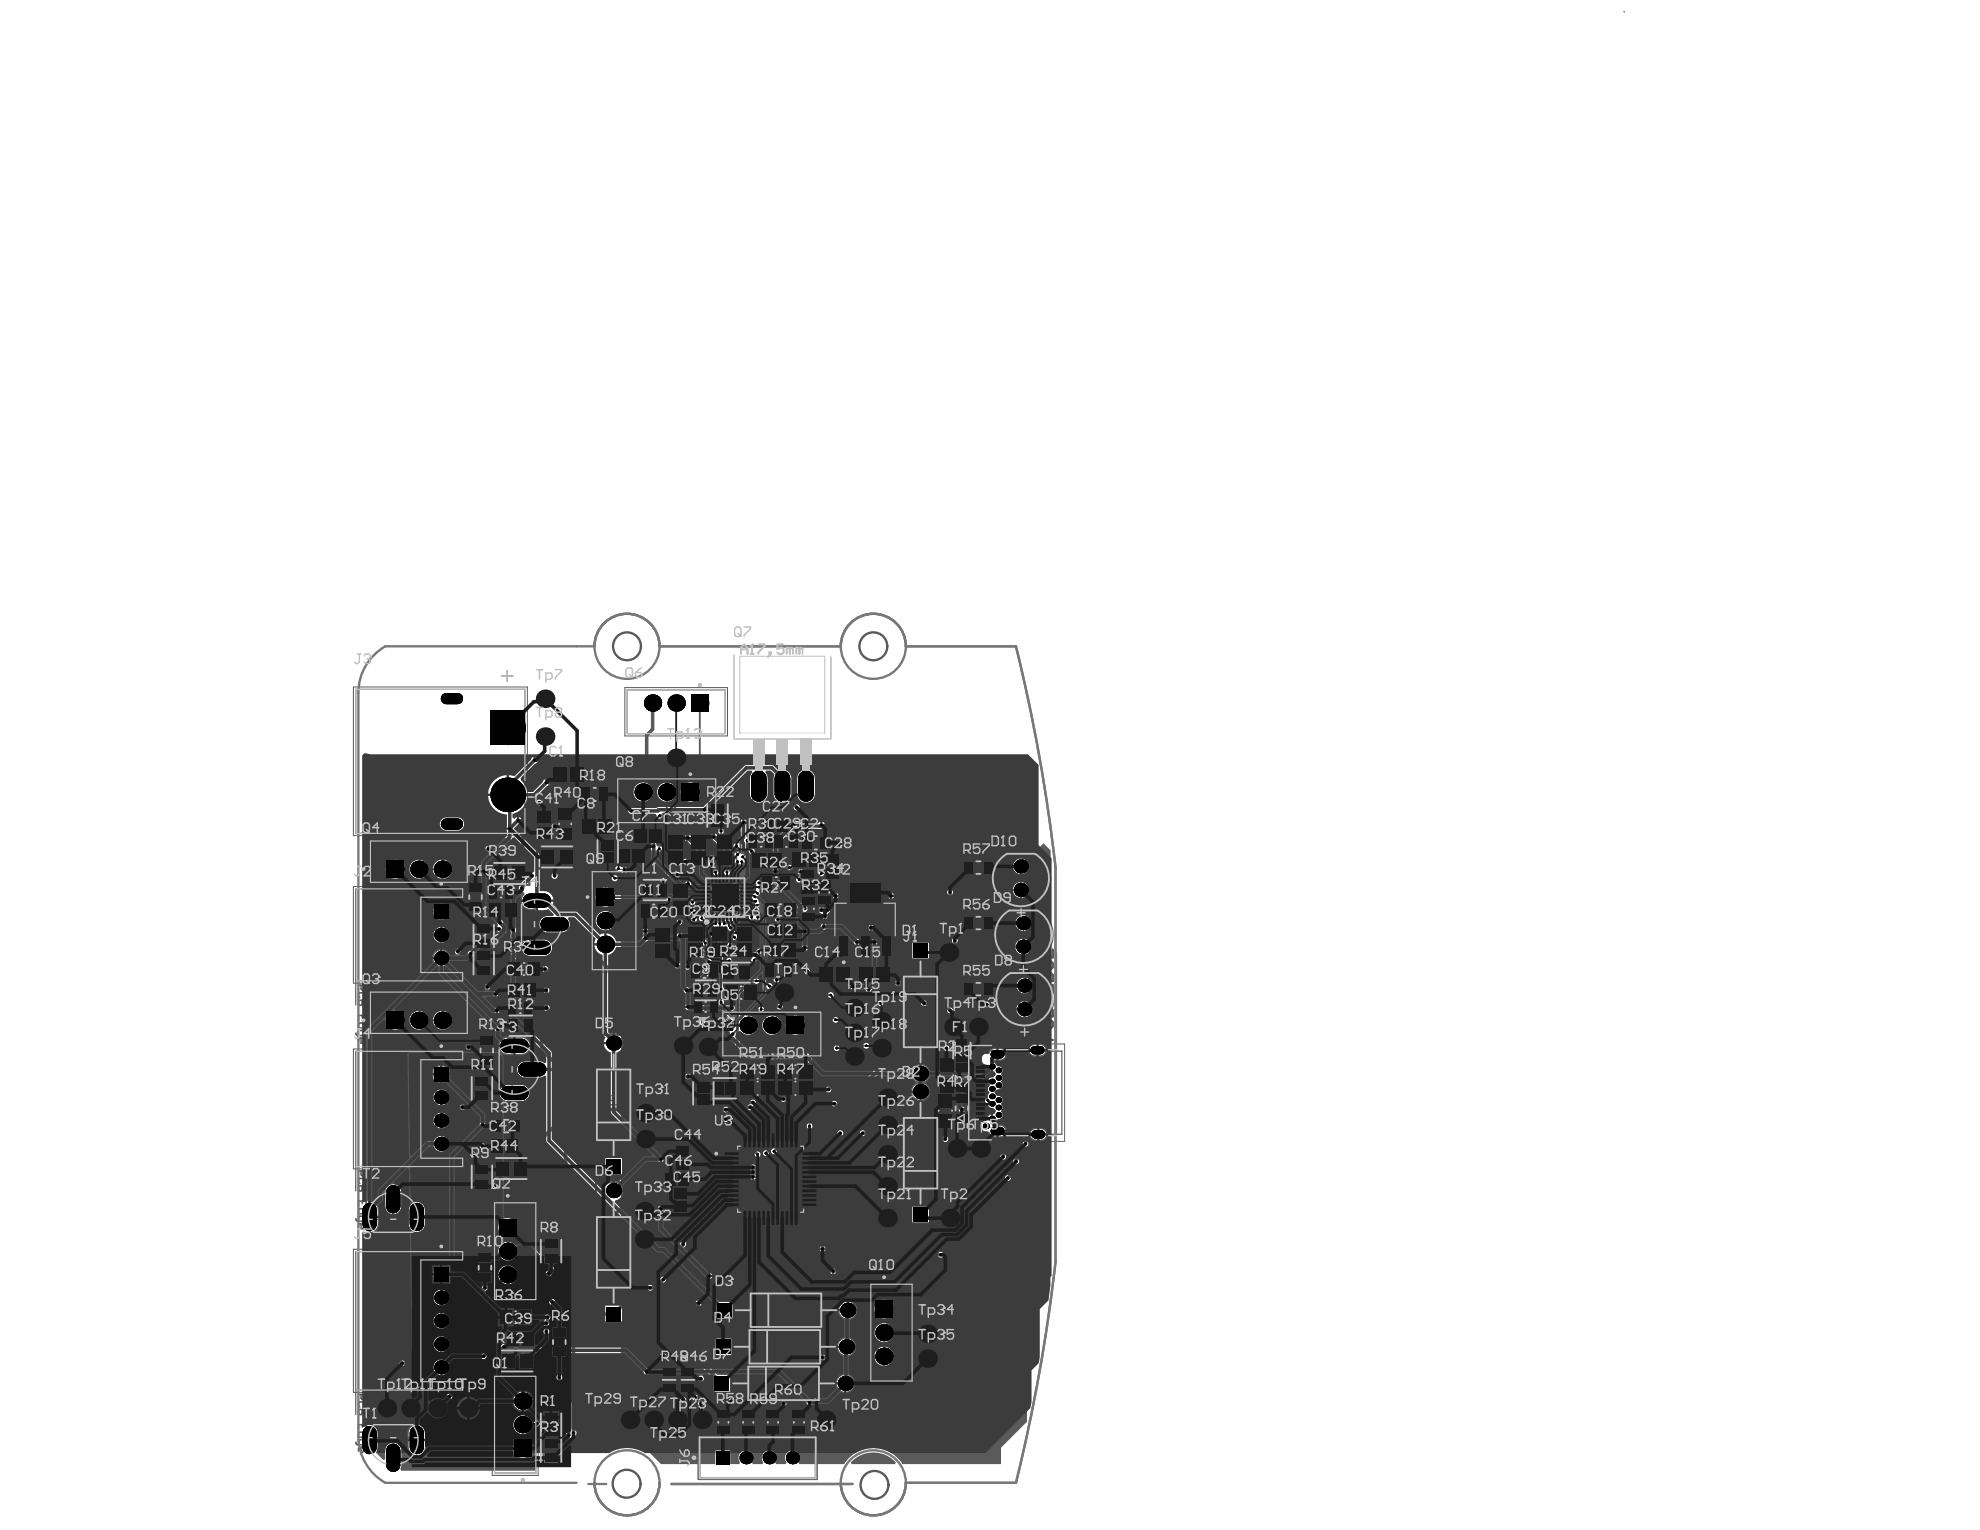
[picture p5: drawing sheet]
<svg xmlns="http://www.w3.org/2000/svg" width="279mm" height="216mm" viewBox="0 0 279 216" stroke-linecap="round" stroke-linejoin="round" font-family="sans-serif">
<g fill="none" stroke="#5a5a5a" stroke-width=".14">
<path d="M91.6 122.3h1.3M91.8 128.4h1.3M92.3 121.6v1.3M92.4 127.8v1.3M95.3 127h1.3M95.9 126.3v1.3M101.6 137.2h1.3M102.2 136.6v1.3M105.6 136.9h1.3M106.2 136.3v1.3M109.1 128.4h1.4M109.8 127.8v1.3"/>
<path d="M112.5 123.9h1.3M113.1 123.3v1.3M118.9 178.2h1.3M119.6 177.6v1.3"/>
</g>
<g fill="none" stroke="#5a5a5a" stroke-width=".26">
<path d="M90.6 127.3h3.7v2.2h-3.7zM91 127.5h2.9v1.9h-2.9zM91.1 120.4h2.3v3.7h-2.3zM91.3 120.8h1.9v2.9h-1.9zM94.7 124.7h2.4v4.5h-2.4zM95.1 125.6h1.6v2.7h-1.6zM100.4 136.1h3.7v2.3h-3.7zM100.8 136.3h2.9v1.9h-2.9zM104.2 135.8h4.1v2.2h-4.1zM104.8 136h2.9v1.8h-2.9zM107.3 127.3h5v2.2h-5zM108.3 127.5h3v1.9h-3z"/>
<path d="M111.3 122.9h3.7v2h-3.7zM111.8 123h2.7v1.8h-2.7zM118.5 176.5h2.1v3.4h-2.1zM118.8 176.9h1.6v2.6h-1.6z"/>
</g>
<g fill="#5a5a5a">
<path d="M95.1 127.8h.2v.1a.18 .18 0 0 0 0 .3 .18 .18 0 0 0 .2-.2l.4-.2v.5h-.1v-.4l-.4 .4a.26 .26 0 0 1-.3-.1 .26 .26 0 0 1 0-.4z"/>
<path d="M95.1 128.5l.2-.1v.2a.13 .13 0 0 0-.2 .1 .13 .13 0 0 0 .2 .1 .13 .13 0 0 0 .1-.1l.1-.1a.17 .17 0 0 0 .1 .3 .17 .17 0 0 0 .2-.2 .17 .17 0 0 0-.1-.2v-.1l.2 .2a.26 .26 0 0 1-.1 .3 .26 .26 0 0 1-.4-.1 .23 .23 0 0 1-.3 0 .23 .23 0 0 1 0-.3z"/>
<path d="M92.5 128.6l.5-.1 .2 .2h-.2a.3 .3 0 0 0-.4-.1 .3 .3 0 0 0 0 .5 .25 .25 0 0 0 .2 .1 .25 .25 0 0 0 .2-.2l.1 .1a.4 .4 0 0 1-.6 .1 .4 .4 0 0 1 0-.6z"/>
<path d="M93.3 128.5h.3a.24 .24 0 0 1 .2 .2 .24 .24 0 0 1-.2 .2 .23 .23 0 0 1 0 .4 .23 .23 0 0 1-.3-.2h.1a.15 .15 0 0 0 .1 .1 .15 .15 0 0 0 .1-.1 .15 .15 0 0 0-.1-.1v-.1a.17 .17 0 0 0 .2-.2 .17 .17 0 0 0-.1-.2 .17 .17 0 0 0-.2 .2h-.1z"/>
<path d="M92.3 121.7l.2-.2v.2a.3 .3 0 0 0-.1 .4 .3 .3 0 0 0 .5 0 .25 .25 0 0 0 .1-.2 .25 .25 0 0 0-.2-.2l.1-.1 .2 .1v.4l-.2 .2-.4-.1a.32 .32 0 0 1-.2-.4z"/>
<path d="M101.6 136.4h.2l.3 .1 .1 .3v.2a.37 .37 0 0 1-.4 .2 .37 .37 0 0 1-.3-.2h.1a.3 .3 0 0 0 .5 .1 .3 .3 0 0 0 0-.5 .25 .25 0 0 0-.3-.1 .25 .25 0 0 0-.2 .2l-.1-.1z"/>
<path d="M101 136.4l.3 .2v.1l-.2-.1v.6h-.1z"/>
<path d="M113.9 124h.5v.1h-.4l.4 .3a.26 .26 0 0 1-.1 .4 .26 .26 0 0 1-.4-.2h.1a.18 .18 0 0 0 .2 .1 .18 .18 0 0 0 .2-.2 .18 .18 0 0 0-.2-.1z"/>
<path d="M108.5 127.7v-.1a.3 .3 0 0 1 .5 .2h-.1a.14 .14 0 0 0-.1-.2 .14 .14 0 0 0-.2 .2 .14 .14 0 0 0 .2 .1v.1a.18 .18 0 0 0-.3 .1 .18 .18 0 0 0 .2 .3 .18 .18 0 0 0 .2-.2h.1a.26 .26 0 0 1-.4 .2 .26 .26 0 0 1-.1-.4z"/>
<path d="M107.9 127.6l.3 .2v.1l-.2-.1v.6h-.1z"/>
<path d="M119 179.2l.4-.1v.1a.18 .18 0 0 0-.1 .2 .18 .18 0 0 0 .3 0 .18 .18 0 0 0 0-.2v-.1a.28 .28 0 0 1 .2 .3 .28 .28 0 0 1-.4 .2 .28 .28 0 0 1-.1-.4h-.2v.4h-.1z"/>
<path d="M119 179.8l.2-.1v.1a.15 .15 0 0 0-.2 .2 .15 .15 0 0 0 .2 .1 .15 .15 0 0 0 .1-.2h.1a.18 .18 0 0 0 .1 .2 .18 .18 0 0 0 .2-.1 .18 .18 0 0 0-.2-.2l.1-.1a.26 .26 0 0 1 .2 .4 .26 .26 0 0 1-.5 0 .23 .23 0 0 1-.3 0 .23 .23 0 0 1 0-.3z"/>
<path d="M107 136.9h.6v.1h-.5l.4 .3a.26 .26 0 0 1-.1 .5 .26 .26 0 0 1-.4-.3l.1 .1a.18 .18 0 0 0 .3 0 .18 .18 0 0 0-.1-.3z"/>
<path d="M95.2 127.1h.2v.2a.14 .14 0 0 1-.1 .2 .14 .14 0 0 1-.1-.1zM95.1 127v.4a.24 .24 0 0 0 .2 .3 .24 .24 0 0 0 .2-.3l.4 .3v-.1l-.4-.3v-.2h.4v-.1z"/>
<path d="M92.6 121.1h.3l-.3 .3zM92.3 121v.1h.2v.4l.6-.4v-.1h-.5v-.1z"/>
<path d="M100.4 136.5a.38 .38 0 0 1 .2 .6 .21 .21 0 0 1-.3 0 .21 .21 0 0 1 0-.3zM100.2 136.5v.4a.3 .3 0 0 0 .3 .3 .3 .3 0 0 0 .2-.4v-.2a.25 .25 0 0 0-.2-.2 .25 .25 0 0 0-.3 .1z"/>
<path d="M113.2 124.4h.3a.14 .14 0 0 1 .2 .1 .14 .14 0 0 1-.2 .2h-.3zM113.1 124v.8h.4a.23 .23 0 0 0 .3-.2 .23 .23 0 0 0-.3-.3l.3-.3h-.1l-.3 .3h-.2v-.3z"/>
<path d="M114.7 124.6a.15 .15 0 0 1 .3 0 .15 .15 0 0 1-.3 0zM114.7 124.2a.16 .16 0 0 1 .3 0 .16 .16 0 0 1-.3 0zM114.6 124a.24 .24 0 0 0 .1 .4 .2 .2 0 0 0 0 .3 .2 .2 0 0 0 .3 0 .2 .2 0 0 0 0-.3 .26 .26 0 0 0 .1-.4 .26 .26 0 0 0-.4 0z"/>
<path d="M109.2 127.7h.5v.3h-.4zM109.1 127.7a.22 .22 0 0 0 0 .2 .22 .22 0 0 0 .2 .1l-.3 .4h.2l.2-.3h.3v.3h.1v-.8z"/>
<path d="M119 178.4h.3v.2a.14 .14 0 0 1-.1 .2 .14 .14 0 0 1-.2-.2zM118.9 178.2v.4a.24 .24 0 0 0 .2 .3 .24 .24 0 0 0 .3-.2l.4 .3v-.2l-.4-.2v-.2h.4v-.2z"/>
<path d="M106.3 137.4h.3a.14 .14 0 0 1 .2 .1 .14 .14 0 0 1-.2 .2h-.3zM106.2 136.9v.9h.4a.24 .24 0 0 0 .3-.2 .24 .24 0 0 0-.2-.3l.3-.4h-.2l-.2 .4h-.3v-.4z"/>
<path d="M107.8 137a.33 .33 0 0 1 .4 .3 .33 .33 0 0 1-.1 .3 .19 .19 0 0 1-.3 0 .19 .19 0 0 1 0-.2zM107.7 137v.5a.26 .26 0 0 0 .3 .3 .26 .26 0 0 0 .2-.4v-.1a.31 .31 0 0 0-.3-.4z"/>
</g>
<g fill="none" stroke="#5a5a5a" stroke-width=".14">
<path d="M49.9 96.9h24.5v21h-24.5zM88.2 97h14.5v6.8h-14.5zM51.9 118.3h14.4v6.5h-14.4zM75.4 114.2h2.7v4.5h-2.7zM76.1 116.4h1.3M76.8 115.8v1.3M77.4 107.6h5.7v3.4h-5.7zM78.1 113.4h3.3v5.7h-3.3zM79.1 116.3h1.3M79.6 109.3h1.3M79.8 115.6v1.3M80.3 108.6v1.3"/>
<path d="M81.4 114.9h5.7v3.4h-5.7zM83.3 112.1h1.3M83.6 116.6h1.3M83.9 111.4v1.4M84.3 115.9v1.4M85.8 119.5v1.3M86.8 109.6h14.5v6.8h-14.5zM86.9 119.4h4.4v2.7h-4.4zM89.2 116.6h4.4v2.6h-4.4zM90.8 117.9h1.3M91.4 117.3v1.3M93.5 117.1h6.8v5.6h-6.8z"/>
<path d="M94.6 119.9h1.3M95.3 119.3v1.3M96.9 117.1v5.6M97 117.1v5.6M97 117.3h3.5v5.6h-3.5zM97.9 119.9h1.3M98.6 119.3v1.3M98.7 119.4v1.3M100.5 117.1h3.5v5.8h-3.5zM100.5 117.3h3.5M100.6 115.1h1.3M101.2 114.4v1.4"/>
<path d="M101.6 119.9h1.3M102.2 119.3v1.4M105.4 119.7h5.8v3.4h-5.8zM106.8 118.8h1.3M107.4 118.1v1.3M107.6 115.3h3.6v2.2h-3.6zM108.8 116.4h1.3M109.1 117.7h3.7v2.1h-3.7zM109.2 119.7v-1.9h-3.6v5.3M109.4 115.8v1.3M110.3 118.8h1.3M111 118.1v1.3"/>
<path d="M111.1 119.7v3.4M111.1 119.6h5.7v3.4h-5.7zM114.5 118.9h1.3M115.1 118.3v1.3M49.9 125.1h15.7v13.6h-15.7zM51.9 139.7h14.4v6.5h-14.4zM66.4 126.6h1.4M67.1 125.9v1.3M67.6 132.1h1.3M67.6 135.9h1.3M68.3 131.4v1.3M68.3 135.3v1.3"/>
<path d="M68.7 127.1h4.5v2.6h-4.5zM68.9 124.9h3.7v2h-3.7zM70.1 125.9h1.3M70.3 128.4h1.3M70.7 125.3v1.3M71 127.8v1.3M71.1 135.1h5.7v3.3h-5.7zM71.2 123.3h1.3M71.4 138.4h4.5v2.7h-4.5zM71.9 122.6v1.3M73 139.7h1.3M73.3 136.7h1.3"/>
<path d="M73.7 139.1v1.3M74 136.1v1.3M77.9 120.9h1.3M78.6 120.3v1.3M83.2 122.7h6.9v14.5h-6.9zM85.1 120.1h1.3M88.4 120.8h1.3M89.1 120.1v1.3M91.5 130.3h3.6v5.6h-3.6zM91.6 128.6h1.3M91.7 130.3v5.6M91.8 125.6h1.3"/>
<path d="M92.3 127.9v1.3M92.4 124.9v1.3M92.6 133.1h1.5M93.3 132.4v1.3M93.4 132.4v1.3M94.4 124.1h3.4v5.6h-3.4zM95 130.3v5.6M95.4 126.9h1.3M96.1 126.3v1.3M96.4 130.1h3.4v5.6h-3.4zM97.4 132.9h1.3M98.1 132.3v1.3"/>
<path d="M98.1 120.1h1.3M98.8 137.1h1.3M98.9 139.7h1.3M99.4 136.4v1.3M99.6 139.1v1.3M99.9 130.1h3.4v5.6h-3.4zM100.5 122.7h3.5M100.9 132.9h1.3M101.6 132.3v1.3M101.6 120.1h1.3M101.7 138.4h5.8v3.4h-5.8zM103.3 137.2h1.3"/>
<path d="M103.4 130.1h3.4v5.6h-3.4zM103.9 136.6v1.3M104.4 132.9h1.3M104.6 139.4v1.3M105.1 132.3v1.3M107.4 126.8h5.5v3.3h-5.5zM107.6 121.4h1.5M107.6 125.2h1.4M108.2 130.1h4.6v2.6h-4.6zM108.2 132.8h4.5v2.6h-4.5zM108.2 120.8v1.3M108.3 124.5v1.4"/>
<path d="M108.4 120.8v1.3M108.9 124.6h1.3M109.1 136.9h1.4M109.3 125.1h3.7v2h-3.7v-3.7h-2v3.6h2M109.5 128.4h1.3M109.5 123.9v1.3M109.8 136.3v1.3M109.8 134.1h1.3M109.8 131.4h1.3M110.1 127.8v1.3M110.5 130.8v1.3M110.5 133.4v1.3"/>
<path d="M110.5 126.1h1.3M111.1 125.4v1.3M113 122.6h1.9v3.7h-1.9zM113.1 126.4h2v3.7h-2zM113.3 124.4h1.3M113.3 121.3h1.3M113.5 128.3h1.3M114 120.6v1.3M114 123.8v1.3M114.1 127.6v1.3M114.9 135.9h11.3v3.4h-11.3zM115.3 124.1h2v3.7h-2z"/>
<path d="M115.6 125.9h1.3M116.3 125.3v1.3M116.3 120.5h2.3v3.5h-2.3zM116.8 122.3h1.3M117.1 137.6h1.3M117.5 121.6v1.3M117.6 129h5.6v3.5h-5.6zM117.8 136.9v1.3M119.6 124.2h4.9v2.9h2.2v5.3h-.7v2.9h-7.9v-2.9h-.6v-5.3h2.1zM119.7 126.4h5.7v3.4h-5.7zM119.8 130.8h1.3M120.4 130.1v1.3"/>
<path d="M120.6 135.9v3.4M121.9 128.1h1.3M122.6 127.4v1.3M122.8 137.6h1.3M123.4 136.9v1.3M137.4 139.6h1.3M137.4 122.4h1.3M137.4 130.3h1.3M138.1 121.8v1.3M138.1 129.6v1.3M138.1 138.9v1.3M49.9 148h15.7v16.9h-15.7z"/>
<path d="M67.3 153.6h1.4M68 152.9v1.3M68 148.2h1.3M68.7 147.6v1.3M70.8 158.9h1.3M71.4 158.2v1.4M71.6 141.3h3.7v1.9h-3.7zM72.8 142.2h1.3M72.8 144.7h1.4M73.4 141.6v1.3M73.5 144.1v1.3M85.9 155.9h1.3"/>
<path d="M86.6 155.2v1.4M97.7 141.1h3.7v2h-3.7zM98.6 154.3h1.3M98.9 142.1h1.3M99.2 153.6v1.3M99.6 141.4v1.3M101.6 153.6h1.3M101.7 142.5h14.5v6.8h-14.5zM102 159.6h13.5v13.6h-13.5zM102.2 152.9v1.3M103.9 140.1h1.3M106.3 151.3h1.3"/>
<path d="M106.3 153.6h1.3M106.9 150.6v1.3M106.9 152.9v1.3M111.6 151.3h1.3M111.6 153.6h1.3M112.2 150.6v1.3M112.2 152.9v1.3M129.2 142.8h1.4M129.9 142.1v1.3M132.7 156.7h1.4M132.9 151.7h1.3M133.4 156.1v1.3"/>
<path d="M133.6 151.1v1.3M135.1 148.2h1.3M135.1 152.1h1.3M135.1 156.4h1.3M135.7 147.6v1.3M135.7 151.4v1.3M135.7 155.7v1.4M136.5 147.3h13.7v13.8h-13.7zM49.9 176.3h15.7v20.2h-15.7zM67.3 166.1h1.4M67.8 178.9h1.3M68 165.4v1.3"/>
<path d="M68.4 178.2v1.3M69 160.4h4.5v2.6h-4.5zM69.5 169.4h6.4v14.3h-6.4zM70.6 161.7h1.3M71.2 161.1v1.3M71.5 164.9h1.3M72.2 164.2v1.4M77.1 176.6h1.3M77.8 175.9v1.3M85.9 176.7h1.3M86.6 176.1v1.3M93.8 165.3h3.6v2.2h-3.6z"/>
<path d="M94.9 166.4h1.3M95 167.6h2.2v3.6h-2.2zM95.1 161.6h2.3v3.6h-2.3zM95.4 169.4h1.3M95.6 165.7v1.4M95.6 163.4h1.3M96.1 168.7v1.4M96.3 162.7v1.4M129.2 162.7h1.4M129.9 162.1v1.3M69.5 193.9h6.4v14.3h-6.4zM69.9 184.2h5.7v3.3h-5.7z"/>
<path d="M71.2 187.6h4.5v2.6h-4.5zM72.1 185.9h1.3M72.3 192h1.3M72.8 185.2v1.3M72.8 188.9h1.3M73 191.4v1.3M73.4 188.2v1.3M78.3 189.4h1.3M78.9 188.7v1.3M93.8 194.7h1.3M94.4 194.1v1.3M96.4 194.7h1.3"/>
<path d="M97.1 194.1v1.3M101.1 198.9h2v3.6h-2zM104.6 198.9h2v3.6h-2zM108.1 198.9h2v3.6h-2zM109.9 195.2h1.3M110.1 190h1.3M110.3 184.9h1.3M110.6 194.6v1.3M110.7 189.4v1.3M110.9 184.2v1.3M111.8 198.9h1.9v3.6h-1.9zM122.6 180.9h6.4v14.3h-6.4z"/>
<path d="M77.1 201h1.3M77.1 204.7h1.3M77.8 200.4v1.3M77.8 204.1v1.3M101.4 200.7h1.3M102.1 200.1v1.3M104.9 200.7h1.3M105.6 200.1v1.3M106.3 205.7h1.3M106.9 205.1v1.3M108.4 200.7h1.3M109.1 200.1v1.3"/>
<path d="M112.1 200.7h1.3M112.7 200.1v1.3"/>
</g>
<g fill="#5a5a5a">
<path d="M113.2 108.8h1v2.5h-1z"/>
<path d="M109.9 108.8h1v2.5h-1z"/>
<path d="M106.6 108.8h1v2.5h-1z"/>
</g>
<g fill="none" stroke="#5a5a5a" stroke-width=".17">
<path d="M50.2 97.3h23.9v20.3h-23.9zM70.8 95.4h1.6M71.6 94.6v1.6M88.5 97.4h13.8v6.1h-13.8zM52.3 118.7h13.6v5.8h-13.6zM87.2 109.9h13.8v6.2h-13.8zM50.2 138.4h15.1v-1.2h-5.9v-10.6h5.9v-1.2h-15.1v16.4M52.3 140h13.6v5.8h-13.6zM83.6 123h6.1v13.8h-6.1zM117.8 127.5h8.5v4.5h-8.5zM149.1 134.4v25.7M102 142.8h13.8v6.2h-13.8z"/>
<path d="M135.1 157.8l.9-.5v1zM136.9 147.7h3v.6h9.9v11.8h-9.9v.5h-3zM50.2 164.6h15.1v-1.2h-5.9v-13.9h5.9v-1.1h-15.1v19.7M69.8 169.7h5.8v13.7h-5.8zM104.1 161.7h9.3v9.4h-9.3zM50.2 196.2h15.1v-1.2h-5.9v-17.2h5.9v-1.2h-15.1v23M69.8 194.2h5.8v13.7h-5.8zM122.9 181.2h5.8v13.7h-5.8z"/>
</g>
<path d="M75.4 127.5v2.5M75.4 130.8v2.6M72.3 148v2.5M72.3 151.3v2.6M52.5 172.1h2.6M55.9 172.1h2.5M52.5 202.9h2.6M55.9 202.9h2.5" fill="none" stroke="#5a5a5a" stroke-width=".2"/>
<g fill="none" stroke="#5a5a5a" stroke-width=".14">
<path d="M75.8 115h1.9v2.9h-1.9zM78.8 108.3h2.9v1.9h-2.9zM78.9 114.8h1.7v2.9h-1.7zM82.8 115.6h2.9v1.9h-2.9zM87.6 119.8h2.9v1.9h-2.9zM90 117h2.9v1.9h-2.9zM94.3 118.5h1.9v2.9h-1.9zM97.6 118.5h1.9v2.9h-1.9zM97.8 118.7h1.9v2.8h-1.9zM101.3 118.5h1.9v3h-1.9zM101.3 118.7h1.9M106 117.9h2.9v1.7h-2.9z"/>
<path d="M108 115.5h2.9v1.9h-2.9zM109.5 117.8h2.9v1.9h-2.9zM69.3 125h2.9v1.8h-2.9zM69.5 127.5h2.9v1.9h-2.9zM72.2 138.8h2.9v1.9h-2.9zM72.5 135.9h2.9v1.7h-2.9zM92.3 131.6h2.1v2.9h-2.1zM92.5 131.6v2.9M94.2 131.6v2.9M95.1 125.5h1.9v2.9h-1.9zM97.1 131.5h1.9v2.9h-1.9zM100.6 131.5h1.9v2.9h-1.9z"/>
<path d="M101.3 121.4h1.9M103.1 139.1h2.9v1.9h-2.9zM104.1 131.5h1.9v2.9h-1.9zM106.8 120.5h3.1v1.9h-3.1zM107 120.5v1.9M107.4 123.8h1.8v2.8h-1.8zM108.8 127.5h2.7v1.8h-2.7zM109 130.5h2.9v1.9h-2.9zM109 133.1h2.9v1.9h-2.9zM109.7 120.5v1.9M109.7 125.2h2.9v1.8h-2.9zM112.5 120.3h2.9v1.9h-2.9z"/>
<path d="M113.1 123h1.7v2.9h-1.7zM113.2 126.8h1.8v2.9h-1.8zM115.4 124.5h1.8v2.9h-1.8zM116.3 136.6h2.9v1.9h-2.9zM116.5 120.8h1.9v2.9h-1.9zM119 129.8h2.9v1.9h-2.9zM121.1 127.1h2.9v1.9h-2.9zM122 136.6h2.9v1.9h-2.9zM72 141.4h2.9v1.7h-2.9zM98.1 141.2h2.9v1.8h-2.9zM69.8 160.8h2.9v1.9h-2.9zM94.1 165.4h2.9v1.9h-2.9z"/>
<path d="M95.1 168h1.9v2.8h-1.9zM95.3 162h1.9v2.8h-1.9zM71.3 185h2.9v1.8h-2.9zM72 187.9h2.9v1.9h-2.9zM101.2 199.3h1.8v2.9h-1.8zM104.7 199.3h1.8v2.9h-1.8zM108.2 199.3h1.8v2.9h-1.8zM111.9 199.3h1.7v2.9h-1.7z"/>
</g>
<path d="M146.9 143.4h1.7v-.8l-.3-.3h-.3l-.3 .3v.8M147.2 144l-.3 .3v.5l.3 .3h1.1l.3-.3v-.5l-.3-.3M148 146.8v-.9l-.3-.3h-.5l-.3 .3v.9h1.7" fill="none" stroke="#5a5a5a" stroke-width=".35"/>
<circle cx="147.7" cy="143.4" r=".17" fill="#5a5a5a"/>
<path d="M146.9 134v1.1h1.7v-1.1M146.9 137.6l.3-.3h1.1l.3 .3v.8h-1.7zM146.9 139v1.1h1.7v-1.1M147.2 135.7l-.3 .2v.6l.3 .3h1.1l.3-.3v-.6l-.3-.2h-.6v.5M147.7 134.5v.6M147.7 139.5v.6M146.9 143.4v-.8l.3-.3h.2l.3 .3v.8" fill="none" stroke="#5a5a5a" stroke-width=".35"/>
<g fill="none" stroke="#5a5a5a" stroke-width=".22">
<path d="M50.6 139h1.1v.6l-.2 .1h-.4l-.2-.1v-.6M50.2 145.8v.2l.2 .1h.9v-.5l-.2-.2h-.3l-.2 .2v.5M50.6 141.2h1.1v.5l-.2 .2h-.2l-.2-.2-.2 .2h-.1l-.2-.2zM50.6 144v-.7h1.1v.7M50.8 140.8l-.2-.2v-.3l.2-.2h.7l.2 .2v.3l-.2 .2M50.9 146.5v.7h.2l.2-.2v-.3l-.2-.2h-.3l-.2 .2v.3M51.1 141.2h.1M51.1 141.2v.5M51.1 143.3v.3M51.3 145.1v-.6l-.2-.1h-.3l-.2 .1v.6h1.1M50.2 172v.2l.2 .1h.9v-.5l-.2-.2h-.3l-.2 .2v.5M50.6 165.2h1.1v.6l-.2 .1h-.4l-.2-.1v-.6"/>
<path d="M50.6 167.4h1.1v.5l-.2 .2h-.2l-.2-.2-.2 .2h-.1l-.2-.2zM50.6 170.2v-.7h1.1v.7M50.8 167l-.2-.2v-.3l.2-.2h.7l.2 .2v.3l-.2 .2M50.9 172.7v.7h.2l.2-.2v-.3l-.2-.2h-.3l-.2 .2v.3M51.1 167.4h.1M51.1 167.4v.5M51.1 169.5v.3M51.3 171.3v-.6l-.2-.1h-.3l-.2 .1v.6h1.1M50.6 196.8h1.1v.5l-.2 .2h-.4l-.2-.2v-.5M50.6 198.9h1.1v.5l-.2 .2h-.2l-.2-.2-.2 .2h-.1l-.2-.2zM50.8 198.5l-.2-.1v-.4l.2-.2h.7l.2 .2v.4l-.2 .1M51.1 198.9h.1"/>
<path d="M51.1 198.9v.5M50.2 203.5v.2l.2 .2h.9v-.6l-.2-.1h-.3l-.2 .1v.6M50.6 201.7v-.7h1.1v.7M50.9 204.2v.7h.2l.2-.1v-.4l-.2-.2h-.3l-.2 .2v.4M51.1 201v.4M51.3 202.8v-.5l-.2-.2h-.3l-.2 .2v.5h1.1"/>
</g>
<g fill="none" stroke="#5a5a5a" stroke-width=".26">
<path d="M75.8 119.3h5.6v3.2h-5.6zM81.9 111h4.1v2.2h-4.1zM84.7 118.4h2.1v3.5h-2.1zM100.2 113.4h2.1v3.4h-2.1zM113 117.8h4.2v2.2h-4.2zM66.1 124.5h2v4.2h-2zM67.2 130.3h2.1v3.5h-2.1zM67.2 134.2h2.1v3.5h-2.1zM69.1 121.6h5.6v3.3h-5.6zM90.2 127.2h4.2v2.8h-4.2zM90.7 124.5h3.5v2.1h-3.5zM97.4 136h4v2.2h-4z"/>
<path d="M97.7 138.6h3.7v2.3h-3.7zM101.7 136h4.4v2.5h-4.4zM107.3 123.3h4.5v2.5h-4.5zM107.8 135.8h4v2.2h-4zM127.4 132.9h5v19.8h-5zM136 138.6h4.2v2h-4.2zM136 121.4h4.2v2h-4.2zM136 129.2h4.2v2.1h-4.2zM67 151.8h2.1v3.5h-2.1zM67.7 146.1h2v4.2h-2zM69.3 157.9h4.2v2h-4.2zM71.8 143.7h3.4v2.1h-3.4z"/>
<path d="M84.1 146h5v19.8h-5zM98.2 152.5h2.1v3.5h-2.1zM100.5 152.5h3.5v2.1h-3.5zM104.4 150.2h5v2.1h-5zM104.4 152.5h5v2.2h-5zM109.7 150.2h5v2.1h-5zM109.7 152.5h5v2.2h-5zM127.4 152.8h5v19.8h-5zM132.5 154.2v-5h2.1v5h-2.3v5h2.2v-5M134.7 150h2v4.2h-2zM134.7 154.3h2v4.2h-2zM134.9 146.5h1.7v3.4h-1.7z"/>
<path d="M67 164.3h2.1v3.5h-2.1zM67.4 176.8h2v4.2h-2zM69.3 163.3h5.7v3.2h-5.7zM76.7 174.8h2.1v3.5h-2.1zM84.1 166.8h5v19.8h-5zM70.2 190.4h5.6v3.3h-5.6zM76.7 199.3h2.1v3.5h-2.1zM77.9 187.3h2v4.2h-2zM93.4 193h2.1v3.4h-2.1zM96 193h2.1v3.4h-2.1zM100.7 192.7h19.8v5h-19.8zM100.9 187.6h19.7v4.9h-19.7z"/>
<path d="M101 182.4h19.8v5h-19.8zM76.7 203h2.1v3.5h-2.1zM98.6 202.7h16.6v6h-16.6z"/>
<circle cx="98.7" cy="96.7" r=".13"/>
<circle cx="97.4" cy="109.2" r=".13"/>
<circle cx="51.3" cy="122.7" r=".13"/>
<circle cx="62.3" cy="124.7" r=".13"/>
<circle cx="82.9" cy="126.6" r=".13"/>
<circle cx="119.1" cy="135.8" r=".13"/>
<circle cx="51.3" cy="144" r=".13"/>
<circle cx="62.3" cy="147.6" r=".13"/>
<circle cx="112.2" cy="142.2" r=".13"/>
<circle cx="62.3" cy="175.9" r=".13"/>
<circle cx="71.6" cy="168.7" r=".13"/>
<circle cx="101.1" cy="162.8" r=".13"/>
<circle cx="124.7" cy="180.2" r=".13"/>
<circle cx="73.8" cy="208.9" r=".13"/>
</g>
<path d="M79.1 129.4l.2 1.2-.2 .8M75.9 149.9l.2 1.2-.2 .8M54.5 168.4l.8-.2 1.2 .2M54.5 206.6l.8 .1 1.2-.1" fill="none" stroke="#5a5a5a" stroke-width=".2"/>
<g fill="none" stroke="#5a5a5a" stroke-width=".14">
<path d="M127.5 139.5v.4h.3l-.1-.3 .3-.1 .1 .1-.1 .3M130 137.3v.4h.3l-.1-.2 .1-.2 .4 .1-.1 .3M130 138l.1-.1h.5l.1 .4-.1 .1h-.5zM130 139.2l.1-.1h.5l.1 .4-.1 .1h-.5zM130.6 138.8h.1v.1h-.1zM141.2 121.4l.9-.8h3.9a3.8 3.8 0 0 1 1.2 5.5 3.8 3.8 0 0 1-5.5 .8 3.8 3.8 0 0 1-.5-5.5zM141.6 129.4l.9-.8h3.8a3.8 3.8 0 0 1 1.2 5.5 3.8 3.8 0 0 1-5.5 .8 3.8 3.8 0 0 1-.4-5.5zM141.7 138.2l.9-.7h3.9a3.8 3.8 0 0 1 1.2 5.4 3.8 3.8 0 0 1-5.5 .8 3.8 3.8 0 0 1-.5-5.5zM143.4 124h.1M143.4 122.5l.2-.2h.9l.2 .2v.4l-.2 .3h-.9l-.2-.3zM143.4 124.9l.2-.2h.9l.2 .2v.7h-1.3zM143.4 124h1.3"/>
<path d="M143.4 124l.2 .3M143.7 132.4l.3-.3h.8l.2 .3v.6h-1.3zM144.4 130.8v.7l-.2 .2h-.2l-.3-.2v-.5l.3-.2h.8l.2 .2v.5l-.2 .2M144.6 139.9l.2-.2h.2l.2 .2v.4l-.2 .2h-.2l-.2-.2M144.6 139.9l-.3-.2h-.2l-.2 .2v.4l.2 .2h.2l.3-.2M144.6 139.9v.4M144.7 123.8v.5M127.5 156.2h.1M127.5 155.1h.1M127.5 156.2h.6M127.5 155.1h.6M127.5 149.1v.4h.3l-.1-.3 .3-.1 .1 .1-.1 .3"/>
<path d="M127.5 140.2l.1-.1h.4l.1 .3-.1 .2h-.4zM127.5 141.4l.1-.1h.4l.1 .3-.1 .2h-.4zM127.5 145.2v.5h.3l-.1-.2 .1-.3 .3 .2-.1 .3M127.5 156.2l.1 .1M127.5 155.1l.1 .1M127.5 147.8l.6 .4M127.6 158.9l-.1 .1 .1 .3 .2-.1 .1-.3 .2 .1-.1 .3M127.6 149.7h.4l.1 .4-.1 .1h-.4l-.1-.1zM127.6 153.8h.4M127.6 144.2h.4M127.6 146.5h.4l.1 .3-.1 .1h-.4l-.1-.1zM127.6 150.9h.4l.1 .4-.1 .1h-.4l-.1-.1z"/>
<path d="M127.7 157.8l.3-.1 .1 .3-.3 .1zM127.7 157.3v.2M127.7 152.9l.4 .4M127.7 143.3l.4 .4M127.8 142.6v.5M127.8 143.9v.5M127.8 152.2v.5M127.8 153.6v.4M128 155.6h.1v.1h-.1zM128 150.6h.1v.1h-.1zM128 141h.1v.1h-.1zM128 146.1h.1v.1h-.1z"/>
<path d="M128.1 157.3l-.1 .1h-.4M128.1 158.6h-.6v.1M128.1 155v.2M128.1 156.1v.2M128.1 158.5v.2M128.1 147.8l-.6 .4M128.8 157.9h.1M128.8 148.3v.4h.3l-.1-.2 .1-.2 .3 .1-.1 .3M128.8 149.1l.1-.1h.4l.1 .3-.1 .1h-.4zM128.8 150.3l.1-.1h.4l.1 .3-.1 .1h-.4zM128.8 155.4l.1-.1h.4l.1 .3-.1 .1h-.4zM128.8 159l.1-.1h.4l.1 .1v.3h-.6z"/>
<path d="M128.9 153h.4M129 158.7h.4M129 158.4l.2 .3M129 152.1l.4 .5M129.1 151.5v.4M129.1 152.8v.4M129.1 154.1v.4l-.3-.3h.6M129.3 155h.1v.1h-.1zM129.3 149.8h.1v.1h-.1zM129.4 156.8h-.6v.1M129.4 157.4h-.6v.1M129.4 156.7v.2"/>
<path d="M129.4 157.3v.2M129.4 157.8v.2M129.4 157.9h-.4v.1M130 160h.7M130 159.6h.7M130 148.3l.1-.1h.5l.1 .3-.1 .1h-.5zM130 149.5l.1-.1h.5l.1 .3-.1 .1h-.5zM130 143.1v.4h.3l-.1-.2 .1-.2 .4 .1-.1 .3M130 145l.1-.1h.5l.1 .3-.1 .2h-.5zM130 147.5v.5h.3l-.1-.2 .1-.3 .4 .2-.1 .3M130 153.3v.5h.3l-.1-.2 .1-.3 .4 .1-.1 .4M130 155.3l.1-.1h.5l.1 .3-.1 .1h-.5z"/>
<path d="M130 146.2l.7 .5M130 143.7l.3 .5M130.1 158.3l-.1 .1 .1 .3 .2-.1 .2-.3 .2 .1-.1 .3M130.1 152.2h.5M130.1 142h.5M130.2 157.2l.4-.2 .1 .4-.4 .1zM130.2 156.6v.2M130.2 151.4l.5 .4M130.2 141.1l.5 .4M130.3 154v.3l-.1 .1-.2-.1 .1-.3h.5l.1 .1-.1 .3M130.3 140.4v.5M130.3 141.8v.4"/>
<path d="M130.3 143.8l.3-.1 .1 .3-.4 .2zM130.3 150.7v.4M130.3 152v.5M130.3 159.6v.4M130.6 154.9h.1v.1h-.1zM130.6 144.6h.1v.1h-.1zM130.6 149.1h.1v.1h-.1zM130.7 156.6l-.1 .1h-.5M130.7 157.9h-.7v.1M130.7 157.8v.2M130.7 146.2l-.7 .5M131.4 157.3h.1"/>
<path d="M131.4 147v.4h.3l-.1-.2 .1-.2 .3 .1-.1 .3M131.4 147.8l.1-.1h.4l.1 .3-.1 .1h-.4zM131.4 149l.1-.1h.4l.1 .3-.1 .1h-.4zM131.4 152.8v.4h.3l-.1-.2 .1-.2 .3 .1-.1 .3M131.4 154.8l.1-.2h.4l.1 .4-.1 .1h-.4zM131.4 158.4l.1-.1h.4l.1 .1v.3h-.6zM131.4 160h.6M131.4 159.6h.6M131.4 153.4l.3 .5M131.5 151.7h.4M131.6 158h.4M131.6 157.7l.2 .3"/>
<path d="M131.6 150.8l.4 .5M131.7 150.2v.4M131.7 151.5v.4M131.7 153.6l.2-.2 .1 .4-.3 .1zM131.7 159.6v.4M131.9 148.5h.1v.1h-.1zM131.9 154.3h.1v.1h-.1zM132 156.2h-.6v.1M132 156.7h-.6v.1M132 156.1v.2M132 156.6v.2M132 157.2v.2"/>
<path d="M132 157.3h-.4v.1M143.9 141.2l.2-.2h.9l.2 .2v.6h-1.3zM127.5 161.1h.6M127.5 160.7h.6M127.5 160.2h.6M127.5 160.9v.4M127.8 160.2v.5M127.9 162v-.4l-.1-.1-.3 .1v.4h.6M128.8 160.9v.4M128.8 161.1h.6M128.8 160.7h.6M128.8 160.2h.6"/>
<path d="M129.1 160.2v.5M129.2 162v-.4l-.1-.1-.3 .1v.4h.6M130 161.5h.7l-.7 .5h.7M130 160.4h.7M130 160.2v.5M130.5 161.3v-.3l-.2-.1-.3 .1v.3h.7M131.4 161.5h.6l-.6 .5h.6M131.4 160.2v.5M131.4 160.4h.6M131.8 161.3v-.3l-.3-.1-.1 .1v.3h.6"/>
</g>
<g fill="#5a5a5a">
<path d="M139 138.7h.4v.1h-.4v.3l.2-.1a.28 .28 0 0 1 .1 .5 .28 .28 0 0 1-.4-.2h.1a.18 .18 0 0 0 .2 .1 .18 .18 0 0 0 0-.3 .18 .18 0 0 0-.2 .1h-.1z"/>
<path d="M139.6 138.7h.4v.1h-.3v.3a.27 .27 0 0 1 .3 .2 .27 .27 0 0 1-.2 .3 .27 .27 0 0 1-.3-.3h.1a.18 .18 0 0 0 .3 .2 .18 .18 0 0 0 .1-.3 .18 .18 0 0 0-.3-.1l-.2 .1z"/>
<path d="M91.6 128.7l.3-.1a.42 .42 0 0 1 .3 .7l-.2 .2h-.2l-.3-.2 .1-.1a.3 .3 0 0 0 .5 0 .3 .3 0 0 0-.1-.4v-.1a.23 .23 0 0 0-.3 0 .23 .23 0 0 0-.1 .2h-.1z"/>
<path d="M91 128.6h.1v.7l.2-.1-.2 .3z"/>
<path d="M90.4 128.6h.1v.7l.2-.1-.2 .3h-.1z"/>
<path d="M92.4 124.8h.1v.7l.4 .1h-.5z"/>
<path d="M93.1 125l.3-.2v.8h-.1v-.6l-.2 .1z"/>
<path d="M110.9 151.4l.2-.1a.16 .16 0 0 1 .2 0 .16 .16 0 0 1 0 .2 .18 .18 0 0 0-.2-.1 .18 .18 0 0 0-.1 .3 .18 .18 0 0 0 .3 0h.1l-.1 .4h-.4v-.1h.3v-.2a.26 .26 0 0 1-.3 0 .26 .26 0 0 1 0-.4z"/>
<path d="M105.6 151.4l.1-.1a.16 .16 0 0 1 .3 0 .16 .16 0 0 1 0 .2 .18 .18 0 0 0-.3-.1 .18 .18 0 0 0 0 .3 .18 .18 0 0 0 .2 0h.2l-.1 .4h-.4v-.1h.3v-.2a.26 .26 0 0 1-.3 0 .26 .26 0 0 1 0-.4z"/>
<path d="M105 151.3h.1v.6l.2-.1-.2 .3z"/>
<path d="M98.4 153h.1v.3l.2 .1-.1-.2 .2-.2a.28 .28 0 0 1 .4 .2 .28 .28 0 0 1-.2 .3v-.1a.19 .19 0 0 0 .1-.3 .19 .19 0 0 0-.3 0 .19 .19 0 0 0 0 .3h-.4z"/>
<path d="M113.7 152.8h.5l-.3 .8h-.1v-.3l.3-.4h-.4z"/>
<path d="M100.9 153.7l.4-.1 .1 .1v.1h-.1a.18 .18 0 0 0-.3 0 .18 .18 0 0 0 0 .2 .18 .18 0 0 0 .3 0h.1l-.1 .4h-.4v-.1h.3l.1-.2-.2 .1a.33 .33 0 0 1-.2-.5z"/>
<path d="M100.2 153.6h.6l-.3 .3a.21 .21 0 0 0-.2 .3 .21 .21 0 0 0 .3 .1v-.1h.2a.28 .28 0 0 1-.3 .3 .28 .28 0 0 1-.3-.3 .28 .28 0 0 1 .2-.3l.2-.2h-.4z"/>
<path d="M107.2 204.9h.1v.5a.22 .22 0 0 1-.2 .3 .22 .22 0 0 1-.2-.2h.1a.13 .13 0 0 0 .2 .1 .13 .13 0 0 0 0-.2z"/>
<path d="M68.3 133.2h.6l-.1-.2h.1l.2 .3h-.8z"/>
<path d="M85.7 154.6h.1v.3l.3 .1-.1-.2a.28 .28 0 0 1 .3-.3 .28 .28 0 0 1 .3 .3 .28 .28 0 0 1-.3 .3v-.1a.18 .18 0 0 0 .1-.3 .18 .18 0 0 0-.2 0 .18 .18 0 0 0 0 .3v.1l-.5-.1z"/>
<path d="M100.5 113.8h.3l.3 .4v-.4h.1v.5l-.4-.3a.18 .18 0 0 0-.2-.2 .18 .18 0 0 0-.1 .2 .18 .18 0 0 0 .1 .2v.1l-.2-.1v-.2z"/>
<path d="M100.5 113.2a.54 .54 0 0 1 .6 .3v-.4h.1v.6l-.1-.1-.2-.2a.19 .19 0 0 0-.2-.2 .19 .19 0 0 0-.2 .3h.1v.2l-.2-.1v-.2z"/>
<path d="M98.9 139.8h.3a.42 .42 0 0 1 .3 .6l-.2 .2h-.2l-.3-.2 .1-.1a.3 .3 0 0 0 .5 .1 .3 .3 0 0 0-.1-.5 .23 .23 0 0 0-.2 0 .23 .23 0 0 0-.2 .2l-.1-.1z"/>
<path d="M111.4 194.4h.5l-.3 .8h-.1v-.2l.3-.5h-.4z"/>
<path d="M80.1 120.2v-.1a.24 .24 0 0 1 .4 0 .24 .24 0 0 1-.1 .4 .26 .26 0 0 1 0 .4 .26 .26 0 0 1-.4-.2h.1a.17 .17 0 0 0 .2 .1 .17 .17 0 0 0 .2-.2 .17 .17 0 0 0-.3-.1l.1-.1a.14 .14 0 0 0 .1-.1 .14 .14 0 0 0-.1-.1 .14 .14 0 0 0-.1 .1h-.1z"/>
<path d="M115.2 118.2l.3-.1 .3 .2h-.1a.31 .31 0 0 0-.5 .2 .31 .31 0 0 0 .4 .3l.1-.2 .1 .1a.41 .41 0 0 1-.6 .1 .41 .41 0 0 1 0-.6z"/>
<path d="M116 118.1h.1a.28 .28 0 0 1 .4 .2 .28 .28 0 0 1-.3 .4l-.1 .1h.4v.1h-.6l.3-.3a.19 .19 0 0 0 .2-.3 .19 .19 0 0 0-.3 0h-.2z"/>
<path d="M76.9 199.9h.9v.1h-.7l.1 .2h-.1z"/>
<path d="M67.4 134.8h.8v.1h-.6l.1 .1-.1 .1z"/>
<path d="M139 121.6h.4v.1h-.4v.2h.2a.28 .28 0 0 1 .1 .4 .28 .28 0 0 1-.4-.1h.1a.18 .18 0 0 0 .2 .1 .18 .18 0 0 0 0-.3 .18 .18 0 0 0-.2 .1l-.1-.1z"/>
<path d="M139.5 121.6h.6l-.4 .8h-.1l.1-.2 .2-.5h-.4z"/>
<path d="M67.1 127.7h.7l-.2-.2h.1l.2 .3h-.8z"/>
<path d="M67.1 128.2l.2-.1v.1a.18 .18 0 0 0-.1 .2 .18 .18 0 0 0 .2 .1 .18 .18 0 0 0 .2-.1l-.1-.3 .4 .1v.4h-.1v-.3l-.2-.1a.28 .28 0 0 1-.3 .4 .28 .28 0 0 1-.2-.4z"/>
<path d="M67.8 147.1h.9v.1h-.7l.1 .1-.1 .1z"/>
<path d="M67.8 146.4l.1-.1 .3 .1a.27 .27 0 0 1 .5 0 .27 .27 0 0 1-.3 .4v-.1a.18 .18 0 0 0 .2-.2 .18 .18 0 0 0-.2-.1 .18 .18 0 0 0-.1 .2h-.1a.14 .14 0 0 0-.2-.2 .13 .13 0 0 0-.1 .2 .13 .13 0 0 0 .2 .1l-.1 .1a.23 .23 0 0 1-.2-.1 .23 .23 0 0 1 0-.3z"/>
<path d="M135.7 148.2h.9v.6h-.1v-.4h-.3v.4h-.1v-.4h-.4z"/>
<path d="M135.7 149.2h.7l-.2-.2h.2l.2 .3h-.9z"/>
<path d="M108.6 136.9h.1v.7l.2-.2-.3 .4z"/>
<path d="M108.1 136.9h.1v.3l-.3 .4h.4v.1h-.5z"/>
<path d="M135.8 153l.2-.1v.1a.18 .18 0 0 0-.1 .3 .18 .18 0 0 0 .3 0 .18 .18 0 0 0-.1-.3v-.1l.5 .1v.4h-.1v-.3l-.3-.1 .1 .2a.3 .3 0 0 1-.4 .2 .3 .3 0 0 1-.1-.4z"/>
<path d="M133.6 152.5l.4 .4a.18 .18 0 0 0 .2 .1 .18 .18 0 0 0 .1-.2 .18 .18 0 0 0-.2-.1v-.1h.2l.1 .3a.35 .35 0 0 1-.4 .2 .35 .35 0 0 1-.3-.4h-.1v.4z"/>
<path d="M134.9 155.1l.6 .3h.2v.1l-.4-.1-.3-.2v.4h-.1z"/>
<path d="M108.2 124.6h.5l-.3 .4a.17 .17 0 0 0-.1 .3 .17 .17 0 0 0 .3-.1h.1a.28 .28 0 0 1-.3 .2 .28 .28 0 0 1-.2-.3 .28 .28 0 0 1 .2-.2l.2-.2h-.4z"/>
<path d="M129.9 143.9h.6l-.1-.2h.1l.2 .3h-.8z"/>
<path d="M84.8 111.4l.3-.1v.8h-.1v-.7l-.2 .2z"/>
<path d="M70.6 123.4l.3-.1 .2 .2h-.1a.17 .17 0 0 0-.2-.1 .17 .17 0 0 0-.2 .2 .17 .17 0 0 0 .3 .1l-.1 .1a.14 .14 0 0 0-.1 .1 .14 .14 0 0 0 .1 .2 .14 .14 0 0 0 .1-.2h.1a.23 .23 0 0 1-.3 .2 .23 .23 0 0 1 0-.4l-.2-.1z"/>
<path d="M139 129.4h.4v.1h-.4v.3l.2-.1a.28 .28 0 0 1 .1 .4 .28 .28 0 0 1-.4-.1h.1a.18 .18 0 0 0 .2 .1 .18 .18 0 0 0 0-.3 .18 .18 0 0 0-.2 .1h-.1z"/>
<path d="M77.8 205.6l.2-.1v.1a.17 .17 0 0 0-.2 .2 .18 .18 0 0 0 .3 .2 .17 .17 0 0 0 .1-.3h.1a.14 .14 0 0 0 .1 .2 .14 .14 0 0 0 .1-.1 .14 .14 0 0 0-.1-.2v-.1a.23 .23 0 0 1 .2 .4 .23 .23 0 0 1-.4 0 .26 .26 0 0 1-.4 .1 .26 .26 0 0 1 0-.4z"/>
<path d="M74.4 144.1l.3-.2v.8h-.1v-.6l-.2 .1z"/>
<path d="M75 144a.31 .31 0 0 1 .5 .1 .31 .31 0 0 1-.3 .4l-.1 .2h.4h-.6l.3-.3a.2 .2 0 0 0 .2-.2 .2 .2 0 0 0-.3-.2v.2h-.2z"/>
<path d="M98.2 137.1h.1v.7l.2-.2-.2 .3z"/>
<path d="M129.1 161.5l.2-.1 .5 .4v-.4h.1v.6l-.4-.3a.18 .18 0 0 0-.2-.2 .18 .18 0 0 0-.2 .1 .18 .18 0 0 0 .2 .2v.1l-.2-.1z"/>
<path d="M68 154.7h.6l-.1-.2h.1l.2 .3h-.8z"/>
<path d="M68 155.3h.6l-.1-.1 .1-.1 .2 .3h-.8z"/>
<path d="M111.7 184.2h.1a.21 .21 0 0 1 .3-.1 .21 .21 0 0 1 0 .3 .26 .26 0 0 1 0 .5 .26 .26 0 0 1-.4-.2h.1a.17 .17 0 0 0 .2 .1 .17 .17 0 0 0 .1-.2 .17 .17 0 0 0-.2-.1v-.1a.15 .15 0 0 0 .2-.1 .15 .15 0 0 0-.2-.2 .15 .15 0 0 0-.1 .2h-.1z"/>
<path d="M70.1 159l.4-.1 .1 .2v.1h-.1a.17 .17 0 0 0-.2-.2 .17 .17 0 0 0-.1 .2 .17 .17 0 0 0 .2 .1v.1a.14 .14 0 0 0-.2 .2 .14 .14 0 0 0 .2 .1 .14 .14 0 0 0 .1-.2l.1 .1a.23 .23 0 0 1-.3 .2 .23 .23 0 0 1-.1-.4l-.1-.1z"/>
<path d="M67.6 177.7h.8v.1h-.7l.2 .2h-.1z"/>
<path d="M74.5 191.3l.1-.1a.27 .27 0 0 1 .4 .3 .27 .27 0 0 1-.3 .3l-.1 .2h.4h-.6l.3-.3a.2 .2 0 0 0 .2-.2 .2 .2 0 0 0-.3-.2l-.1 .2h-.1z"/>
<path d="M84.9 118.9l.3-.1 .5 .4v-.4h.1v.6h-.2l-.2-.3a.19 .19 0 0 0-.3-.2 .19 .19 0 0 0-.1 .3l.2 .2a.3 .3 0 0 1-.3-.5z"/>
<path d="M84.9 118.3h.9v.1h-.7l.1 .2h-.1z"/>
<path d="M104.7 136.5l.2-.1a.3 .3 0 0 1 .3 .3 .3 .3 0 0 1-.3 .3l-.1 .2h.4h-.5l.3-.4a.18 .18 0 0 0 .2-.1 .18 .18 0 0 0-.2-.2 .18 .18 0 0 0-.2 .2h-.1z"/>
<path d="M138.2 138.8v.3h.2a.14 .14 0 0 0 .2-.1 .14 .14 0 0 0-.2-.2zM138.1 138.7h.3a.24 .24 0 0 1 .3 .2 .24 .24 0 0 1-.2 .3l.3 .4h-.2l-.2-.4h-.2v.4h-.1z"/>
<path d="M111.7 151.8v.2h.4v-.2zM111.5 151.3h.1l.3 .4h.2v-.4h.1v.8h-.4a.24 .24 0 0 1-.2-.2 .24 .24 0 0 1 .2-.2z"/>
<path d="M110.4 151.4l-.1 .3a.21 .21 0 0 0 .1 .3 .21 .21 0 0 0 .2 0l.1-.3a.26 .26 0 0 0-.3-.3zM110.3 151.3h.2l.2 .1 .1 .4a.27 .27 0 0 1-.3 .3 .27 .27 0 0 1-.3-.3z"/>
<path d="M107 152.8v.3h.2a.16 .16 0 0 0 .3-.1 .14 .14 0 0 0-.2-.2zM106.9 152.7h.4a.24 .24 0 0 1 .3 .2 .24 .24 0 0 1-.3 .3l.3 .4h-.1l-.3-.4h-.2v.4h-.1z"/>
<path d="M108 152.9l-.2 .4h.2zM108 152.7h.1v.6h.1l-.1 .3h-.1v-.2h-.3z"/>
<path d="M108.4 153a.2 .2 0 0 0 .4 0 .2 .2 0 0 0-.4 0zM108.4 152.8l.1-.1a.42 .42 0 0 1 .4 .5 .42 .42 0 0 1-.4 .4l-.1-.1v-.1h.1a.16 .16 0 0 0 .2 .1 .16 .16 0 0 0 .1-.2v-.1h-.1a.28 .28 0 0 1-.3 0 .28 .28 0 0 1 0-.4z"/>
<path d="M106.4 151.8v.2h.4v-.2zM106.1 151.3h.2l.3 .4h.2v-.4h.1v.8h-.4a.24 .24 0 0 1-.3-.2 .24 .24 0 0 1 .2-.2z"/>
<path d="M98.5 153.8v.4h.2v-.4l-.1-.1zM98.4 153.7a.22 .22 0 0 1 .3-.1 .22 .22 0 0 1 .1 .2l.4-.2v.1l-.4 .3v.2h.4v.1h-.8z"/>
<path d="M98.5 152.5l.4 .3v-.3zM98.4 152.4h.5v-.1h.1v.1h.2v.1h-.2v.4h-.1l-.5-.4z"/>
<path d="M112.3 152.8v.3h.3a.14 .14 0 0 0 .2-.1 .14 .14 0 0 0-.2-.2zM112.2 152.7h.4a.24 .24 0 0 1 .3 .2 .24 .24 0 0 1-.2 .3l.3 .4h-.2l-.3-.4h-.2v.4h-.1z"/>
<path d="M113.4 152.9l-.3 .4h.3zM113.4 152.7h.1v.6h.1l-.1 .3h-.1v-.2h-.4z"/>
<path d="M101.7 154.1v.2h.4v-.2zM101.5 153.6h.1l.3 .4h.2v-.4h.1v.8h-.4a.24 .24 0 0 1-.3-.2 .24 .24 0 0 1 .3-.2z"/>
<path d="M107.6 204.9a.25 .25 0 0 1 .4 .2h-.1a.2 .2 0 0 0-.2-.1 .2 .2 0 0 0-.1 .3l.1-.1a.26 .26 0 0 1 .3 .2 .26 .26 0 0 1-.2 .3 .26 .26 0 0 1-.3-.3zM107.6 205.4a.2 .2 0 0 0 .4 0 .2 .2 0 0 0-.4 0z"/>
<path d="M68.7 132.2v.3a.14 .14 0 0 0 .1 .2 .14 .14 0 0 0 .2-.2v-.3zM68.3 132.1h.8v.4a.24 .24 0 0 1-.2 .3 .24 .24 0 0 1-.3-.2l-.3 .3v-.2l.3-.3v-.2h-.3z"/>
<path d="M68.5 133.6v.3h.4zM68.5 133.5l.6 .5h-.6v.1v-.1h-.2v-.1h.2z"/>
<path d="M85.9 155.4l-.1 .4h.7v-.2a.35 .35 0 0 0-.6-.2zM85.8 155.3l.2-.1 .5 .1 .1 .2v.4h-.9z"/>
<path d="M100.5 114.6v.4h.2v-.4zM100.5 114.5a.22 .22 0 0 1 .2 0 .22 .22 0 0 1 .1 .2l.4-.3v.1l-.4 .3v.2h.4v.1h-.8z"/>
<path d="M98.3 140.4a.2 .2 0 0 0 .4 0 .2 .2 0 0 0-.4 0zM98.2 139.9a.26 .26 0 0 1 .3-.1 .26 .26 0 0 1 .2 .2h-.1a.2 .2 0 0 0-.3-.1 .2 .2 0 0 0 0 .3v-.1a.27 .27 0 0 1 .4 .2 .27 .27 0 0 1-.2 .3 .27 .27 0 0 1-.3-.3z"/>
<path d="M110.7 194.5v.6h.2a.33 .33 0 0 0 .2-.3 .33 .33 0 0 0-.2-.3zM110.6 194.4h.5l.1 .2v.4a.25 .25 0 0 1-.3 .2h-.3z"/>
<path d="M78.7 120.2v.3h.2a.14 .14 0 0 0 .2-.1 .14 .14 0 0 0-.1-.2zM78.6 120.1h.4a.24 .24 0 0 1 .3 .2 .24 .24 0 0 1-.3 .3l.3 .3h-.1l-.3-.3h-.2v.3h-.1z"/>
<path d="M79.7 120.3l-.2 .3h.2zM79.7 120.1h.1v.5h.1l-.1 .3h-.1v-.2h-.3z"/>
<path d="M85.9 176.3l-.1 .3h.7v-.2a.35 .35 0 0 0-.6-.1zM85.8 176.2l.2-.1h.5l.1 .2v.4h-.9z"/>
<path d="M85.8 175.5l.1-.1v.1a.19 .19 0 0 0-.1 .3 .19 .19 0 0 0 .3 0 .27 .27 0 0 1 .1-.4 .27 .27 0 0 1 .4 .2 .27 .27 0 0 1-.2 .3h-.3a.31 .31 0 0 1-.3-.4zM86.1 175.7a.2 .2 0 0 0 .4 0 .2 .2 0 0 0-.4 0z"/>
<path d="M79.4 189.5v.2a.16 .16 0 0 0 .1 .3 .14 .14 0 0 0 .2-.2v-.3zM78.9 189.4h.9v.4a.24 .24 0 0 1-.2 .3 .24 .24 0 0 1-.3-.3l-.4 .3v-.1l.4-.3v-.2h-.4z"/>
<path d="M78.9 190.3l.2-.1h.3a.29 .29 0 0 1 .4 .2 .29 .29 0 0 1-.2 .3v-.1a.19 .19 0 0 0 0-.2 .19 .19 0 0 0-.2-.1v.1a.27 .27 0 0 1-.2 .3 .27 .27 0 0 1-.3-.4zM79 190.5a.2 .2 0 0 0 .4 0 .2 .2 0 0 0-.4 0z"/>
<path d="M77 200.5v.4h.3v-.3zM77 200.4a.22 .22 0 0 1 .3 0 .22 .22 0 0 1 .1 .2l.4-.3v.2l-.4 .2v.2h.4v.1h-.9z"/>
<path d="M67.5 135.4v.4h.3v-.4zM67.4 135.4l.1-.1a.25 .25 0 0 1 .4 .2l.3-.3v.2l-.3 .2v.2h.3v.1h-.8z"/>
<path d="M67.4 134h.2v.1a.18 .18 0 0 0-.1 .2 .18 .18 0 0 0 .2 .1h.1a.26 .26 0 0 1 .1-.4 .26 .26 0 0 1 .4 .1 .26 .26 0 0 1-.3 .4h-.3a.3 .3 0 0 1-.3-.2 .3 .3 0 0 1 0-.3zM67.8 134.2a.2 .2 0 0 0 .4 0 .2 .2 0 0 0-.4 0z"/>
<path d="M138.2 121.7v.3h.2a.14 .14 0 0 0 .2-.2 .14 .14 0 0 0-.2-.1zM138.1 121.6h.3a.24 .24 0 0 1 .3 .2 .24 .24 0 0 1-.2 .3l.3 .3h-.2l-.2-.3h-.2v.3h-.1z"/>
<path d="M67.6 126.7v.3a.14 .14 0 0 0 .1 .2 .14 .14 0 0 0 .1-.2v-.3zM67.1 126.6h.8v.4a.24 .24 0 0 1-.2 .3 .24 .24 0 0 1-.2-.2l-.4 .3v-.2l.4-.2v-.3h-.4z"/>
<path d="M67.9 147.7v.4h.3v-.4zM67.8 147.7a.26 .26 0 0 1 .3-.1 .26 .26 0 0 1 .2 .2l.4-.3v.2l-.4 .2v.2h.4v.1h-.9z"/>
<path d="M109.2 137.4l.1 .3h.4v-.3zM109 136.9h.2l.3 .4h.2v-.4h.1v.9h-.4a.23 .23 0 0 1-.3-.2 .23 .23 0 0 1 .2-.3z"/>
<path d="M136.2 152.2v.2a.16 .16 0 0 0 .1 .3 .14 .14 0 0 0 .2-.2v-.3zM135.7 152.1h.9v.4a.24 .24 0 0 1-.2 .3 .24 .24 0 0 1-.3-.3l-.4 .3v-.1l.4-.3v-.2h-.4z"/>
<path d="M134 151.9v.2a.14 .14 0 0 0 .1 .2 .14 .14 0 0 0 .2-.2v-.2zM133.6 151.7h.8v.4a.24 .24 0 0 1-.2 .3 .24 .24 0 0 1-.3-.2l-.3 .3v-.2l.3-.2v-.2h-.3z"/>
<path d="M135 155.9v.4h.2v-.4zM135 155.8a.22 .22 0 0 1 .2 0 .22 .22 0 0 1 .1 .2l.4-.3v.1l-.4 .3v.2h.4v.1h-.8z"/>
<path d="M68.5 166.2v.2a.15 .15 0 0 0 .1 .2 .15 .15 0 0 0 .2-.1v-.3zM68 166.1h.8v.4a.24 .24 0 0 1-.2 .3 .24 .24 0 0 1-.2-.3l-.4 .3v-.1l.4-.3v-.2h-.4z"/>
<path d="M68.4 167.1a.2 .2 0 0 0 .4 0 .2 .2 0 0 0-.4 0zM68 167l.2-.1v.1a.19 .19 0 0 0-.1 .3 .19 .19 0 0 0 .3 0h-.1a.29 .29 0 0 1 .3-.4 .29 .29 0 0 1 .3 .3 .29 .29 0 0 1-.4 .2h-.1a.32 .32 0 0 1-.3-.1 .32 .32 0 0 1-.1-.3z"/>
<path d="M72.3 164.2v.2h.2a.14 .14 0 0 0 .2-.1 .14 .14 0 0 0-.2-.1zM72.1 164.1h.4a.23 .23 0 0 1 .3 .2 .23 .23 0 0 1-.2 .2l.3 .4h-.2l-.3-.4h-.1v.4h-.2z"/>
<path d="M73.3 164.2l-.3 .4h.3zM73.3 164.1l.1 .5h.1l-.1 .1v.2h-.1v-.2h-.4z"/>
<path d="M73.9 164.2l-.2 .4h.2zM73.9 164.1h.1v.5h.1l-.1 .3h-.1v-.2h-.3z"/>
<path d="M109 125.2v.2h.4v-.3zM108.8 124.6h.1l.3 .4h.2v-.4h.1v.9h-.4a.24 .24 0 0 1-.3-.3 .24 .24 0 0 1 .3-.2z"/>
<path d="M107.6 124.6h.1a.43 .43 0 0 1 .3 .7l-.1 .1a.24 .24 0 0 1-.2 .1 .24 .24 0 0 1-.2-.2h.1a.19 .19 0 0 0 .3 0 .19 .19 0 0 0 .1-.2h-.1a.27 .27 0 0 1-.4-.1 .27 .27 0 0 1 .1-.4zM107.6 124.9a.2 .2 0 0 0 .4 0 .2 .2 0 0 0-.4 0z"/>
<path d="M130 142.9v.2a.33 .33 0 0 0 .3 .3 .33 .33 0 0 0 .3-.3v-.2zM129.9 142.8h.8v.4a.41 .41 0 0 1-.4 .3 .41 .41 0 0 1-.4-.4z"/>
<path d="M84 111.4v.2h.3a.14 .14 0 0 0 .2-.1 .14 .14 0 0 0-.2-.1zM83.9 111.3h.4a.24 .24 0 0 1 .3 .2 .24 .24 0 0 1-.2 .2l.3 .4h-.2l-.2-.4h-.3v.4h-.1z"/>
<path d="M85.5 111.5a.15 .15 0 0 0 .3 0 .15 .15 0 0 0-.3 0zM85.5 111.9a.16 .16 0 0 0 .3 0 .16 .16 0 0 0-.3 0zM85.4 111.3h.1a.22 .22 0 0 1 .3 0 .22 .22 0 0 1 0 .4 .24 .24 0 0 1 0 .3 .24 .24 0 0 1-.4 0 .24 .24 0 0 1 .1-.3l-.1-.2z"/>
<path d="M71.3 123.8l.1 .2h.4v-.2zM71.1 123.3h.2l.2 .4h.3v-.4h.1v.8h-.5a.23 .23 0 0 1-.2-.2 .23 .23 0 0 1 .2-.2z"/>
<path d="M70 123.9a.18 .18 0 0 0 .3 0 .18 .18 0 0 0-.3 0zM69.9 123.4l.1-.1a.22 .22 0 0 1 .3 0 .22 .22 0 0 1 .1 .2h-.1a.19 .19 0 0 0-.3-.1 .19 .19 0 0 0 0 .3l.2-.1a.28 .28 0 0 1 .2 .3 .28 .28 0 0 1-.4 .2 .28 .28 0 0 1-.1-.4z"/>
<path d="M138.2 129.5v.3h.2a.14 .14 0 0 0 .2-.1 .14 .14 0 0 0-.2-.2zM138.1 129.4h.3a.24 .24 0 0 1 .3 .2 .24 .24 0 0 1-.2 .3l.3 .4h-.2l-.2-.4h-.2v.4h-.1z"/>
<path d="M139.6 129.5a.24 .24 0 0 1 .3-.1 .24 .24 0 0 1 .1 .2h-.1a.19 .19 0 0 0-.2-.1 .19 .19 0 0 0-.1 .3 .26 .26 0 0 1 .4 .1 .26 .26 0 0 1-.2 .4 .26 .26 0 0 1-.3-.3v-.3zM139.6 130a.2 .2 0 0 0 .4 0 .2 .2 0 0 0-.4 0z"/>
<path d="M97.3 194.8v.3a.14 .14 0 0 0 .1 .2 .14 .14 0 0 0 .2-.2v-.3zM96.8 194.7h.9v.4a.24 .24 0 0 1-.2 .3 .24 .24 0 0 1-.3-.2l-.4 .3v-.2l.4-.3v-.2h-.4z"/>
<path d="M97.1 195.6v.3h.4zM97 195.5l.7 .4v.1h-.6v.1l-.3-.1v-.1h.2z"/>
<path d="M96.8 196.3l.3-.1h.3a.25 .25 0 0 1 .3 .2 .25 .25 0 0 1-.2 .3l-.1-.1a.17 .17 0 0 0 .1-.2 .17 .17 0 0 0-.2-.1l.1 .1a.29 .29 0 0 1-.4 .3 .29 .29 0 0 1-.2-.4zM96.9 196.5a.2 .2 0 0 0 .4 0 .2 .2 0 0 0-.4 0z"/>
<path d="M78.2 204.8v.3a.14 .14 0 0 0 .1 .2 .14 .14 0 0 0 .2-.2v-.3zM77.8 204.7h.8v.4a.24 .24 0 0 1-.2 .3 .24 .24 0 0 1-.3-.2l-.3 .3v-.2l.3-.2v-.3h-.3z"/>
<path d="M73.6 144v.3h.2a.14 .14 0 0 0 .2-.1 .14 .14 0 0 0-.1-.2zM73.5 143.9h.4a.24 .24 0 0 1 .3 .2 .24 .24 0 0 1-.3 .3l.3 .3h-.1l-.3-.3h-.2v.3h-.1z"/>
<path d="M98.8 137.6l.1 .2h.4v-.2zM98.6 137.1h.2l.2 .4h.3v-.4h.1v.8h-.4a.24 .24 0 0 1-.3-.1 .24 .24 0 0 1 .2-.3z"/>
<path d="M97.5 137.7a.2 .2 0 0 0 .4 0 .2 .2 0 0 0-.4 0zM97.5 137.2l.1-.1a.2 .2 0 0 1 .2 0 .2 .2 0 0 1 .1 .2h-.1a.16 .16 0 0 0-.2-.1 .16 .16 0 0 0-.1 .2v.1a.26 .26 0 0 1 .4 .1 .26 .26 0 0 1-.2 .3 .26 .26 0 0 1-.3-.2z"/>
<path d="M129.2 162.3l-.1 .3h.7v-.2a.33 .33 0 0 0-.3-.3 .33 .33 0 0 0-.3 .2zM129.1 162.2l.2-.1h.3a.25 .25 0 0 1 .3 .3v.3h-.9z"/>
<path d="M68.5 153.7v.2a.14 .14 0 0 0 .1 .2 .14 .14 0 0 0 .1-.1v-.3zM68 153.6h.8v.4a.24 .24 0 0 1-.2 .2 .24 .24 0 0 1-.2-.2l-.4 .3v-.1l.4-.3v-.2h-.4z"/>
<path d="M132.7 156.2l-.1 .4h.3v-.3zM132.6 156.1h.1a.22 .22 0 0 1 .2 0 .22 .22 0 0 1 .1 .2l.4-.3v.2l-.4 .2v.2h.4v.1h-.9z"/>
<path d="M132.7 155.6l.4 .3v-.3zM132.5 155.5h.6l.1-.1v.1h.2v.1h-.2l-.1 .4-.6-.4z"/>
<path d="M111 184.2v.6h.4l.1-.3a.26 .26 0 0 0-.3-.3zM110.9 184.1h.6l.1 .2-.1 .5-.6 .1z"/>
<path d="M70.9 159.5v.2h.4v-.3zM70.7 158.9h.1l.3 .4h.2v-.4h.1v.9h-.4a.24 .24 0 0 1-.3-.2 .24 .24 0 0 1 .3-.3z"/>
<path d="M69.5 159.6a.15 .15 0 0 0 .3 0 .15 .15 0 0 0-.3 0zM69.5 159.2a.16 .16 0 0 0 .3 0 .16 .16 0 0 0-.3 0zM69.5 159a.26 .26 0 0 1 .4 0 .26 .26 0 0 1-.1 .4 .22 .22 0 0 1 0 .3 .22 .22 0 0 1-.3 0 .22 .22 0 0 1 .1-.3 .22 .22 0 0 1-.2-.2 .22 .22 0 0 1 .1-.2z"/>
<path d="M67.7 178.4v.4h.2v-.4zM67.6 178.3a.25 .25 0 0 1 .4 .2l.4-.3v.1l-.4 .3v.2h.4v.1h-.8z"/>
<path d="M67.7 177.1a.38 .38 0 0 0 .5 .2 .23 .23 0 0 0 0-.3 .23 .23 0 0 0-.3 0zM67.6 177l.4-.1a.3 .3 0 0 1 .4 .3 .3 .3 0 0 1-.4 .3l-.2-.1a.27 .27 0 0 1-.2-.4z"/>
<path d="M78.2 176.7v.2a.14 .14 0 0 0 .1 .2 .14 .14 0 0 0 .2-.1v-.3zM77.8 176.6h.8v.4a.24 .24 0 0 1-.2 .3 .24 .24 0 0 1-.3-.3l-.3 .3v-.1l.3-.3v-.2h-.3z"/>
<path d="M78.2 177.7a.15 .15 0 0 0 .3 0 .15 .15 0 0 0-.3 0zM77.8 177.7a.2 .2 0 0 0 .4 0 .2 .2 0 0 0-.4 0zM77.8 177.5l.3-.1 .1 .1a.2 .2 0 0 1 .3 0 .2 .2 0 0 1 0 .3 .2 .2 0 0 1-.3 0 .27 .27 0 0 1-.4 .1 .27 .27 0 0 1 0-.4z"/>
<path d="M73.1 191.3v.3h.2a.14 .14 0 0 0 .2-.1 .14 .14 0 0 0-.1-.2zM73 191.2h.4a.23 .23 0 0 1 .2 .2 .23 .23 0 0 1-.2 .3l.3 .3h-.1l-.3-.3h-.2v.3h-.1z"/>
<path d="M74.1 191.4l-.3 .4h.3zM74.1 191.2l.1 .6h.1h-.1v.2h-.1v-.2h-.4z"/>
<path d="M85 119.7v.4h.3v-.4l-.2-.1zM84.9 119.6a.23 .23 0 0 1 .3-.1 .23 .23 0 0 1 .2 .2l.4-.3v.2l-.4 .3v.2h.4v.1h-.9z"/>
<path d="M104 136.5v.3h.2a.14 .14 0 0 0 .2-.1 .14 .14 0 0 0-.1-.2zM103.9 136.4h.4a.24 .24 0 0 1 .3 .2 .24 .24 0 0 1-.3 .3l.3 .3h-.1l-.3-.3h-.2v.3h-.1z"/>
<path d="M105.7 136.6l-.3 .4h.3zM105.7 136.4l.1 .6h.1h-.1v.2h-.1v-.2h-.4z"/>
<path d="M110.8 189.3v.7l.3-.1a.33 .33 0 0 0 .2-.3 .33 .33 0 0 0-.3-.3zM110.7 189.2l.5 .1 .2 .2v.3a.25 .25 0 0 1-.4 .2h-.3z"/>
<path d="M111.9 189.4l-.3 .4h.3zM111.9 189.2h.1v.6h.1l-.1 .2h-.1v-.2h-.4z"/>
<path d="M94.7 194.8v.3a.14 .14 0 0 0 .1 .2 .14 .14 0 0 0 .1-.2v-.3zM94.2 194.7h.8v.4a.24 .24 0 0 1-.2 .3 .24 .24 0 0 1-.2-.2l-.4 .3v-.2l.4-.3v-.2h-.4z"/>
<path d="M94.5 195.6v.3h.4zM94.4 195.5l.6 .4v.1h-.5v.1l-.3-.1v-.1h.2z"/>
<path d="M94.6 196.5a.15 .15 0 0 0 .3 0 .15 .15 0 0 0-.3 0zM94.3 196.5a.17 .17 0 0 0 .3 0 .17 .17 0 0 0-.3 0zM94.2 196.2h.1a.23 .23 0 0 1 .3 .1 .22 .22 0 0 1 .3 0 .22 .22 0 0 1 0 .3 .22 .22 0 0 1-.3 0 .26 .26 0 0 1-.4 .1 .26 .26 0 0 1 0-.5z"/>
</g>
<g fill="none" stroke="#5a5a5a" stroke-width=".26">
<path d="M75.8 119.3h5.6v3.2h-5.6zM81.9 111h4.1v2.2h-4.1zM82.5 111.2h2.8v1.8h-2.8zM84.7 118.4h2.1v3.5h-2.1zM84.9 118.8h1.7v2.7h-1.7zM100.2 113.4h2.1v3.4h-2.1zM100.4 113.8h1.7v2.6h-1.7zM113 117.8h4.2v2.2h-4.2zM113.7 118h2.9v1.9h-2.9zM66.1 124.5h2v4.2h-2zM66.2 125.1h1.8v2.9h-1.8zM67.2 130.3h2.1v3.5h-2.1z"/>
<path d="M67.2 134.2h2.1v3.5h-2.1zM67.4 130.8h1.7v2.6h-1.7zM67.4 134.6h1.7v2.6h-1.7zM69.1 121.6h5.6v3.3h-5.6zM70.6 122.4h2.6v1.7h-2.6zM77.3 120.1h2.6v1.6h-2.6zM90.2 127.2h4.2v2.8h-4.2zM90.7 124.5h3.5v2.1h-3.5zM90.8 127.6h2.9v1.9h-2.9zM91.1 124.8h2.6v1.6h-2.6zM97.4 136h4v2.2h-4zM97.7 138.6h3.7v2.3h-3.7z"/>
<path d="M98 136.2h2.8v1.8h-2.8zM98.1 138.8h2.9v1.9h-2.9zM101.7 136h4.4v2.5h-4.4zM102.6 136.4h2.6v1.7h-2.6zM107.3 123.3h4.5v2.5h-4.5zM107.8 135.8h4v2.2h-4zM108.2 123.8h2.7v1.6h-2.7zM108.4 136h2.8v1.8h-2.8zM127.4 132.9h5v19.8h-5zM127.5 137.8h4.8v10h-4.8zM136 138.6h4.2v2h-4.2zM136 121.4h4.2v2h-4.2z"/>
<path d="M136 129.2h4.2v2.1h-4.2zM136.7 138.7h2.7v1.8h-2.7zM136.7 121.5h2.7v1.8h-2.7zM136.7 129.4h2.7v1.7h-2.7zM67 151.8h2.1v3.5h-2.1zM67.2 152.3h1.6v2.6h-1.6zM67.7 146.1h2v4.2h-2zM67.8 146.8h1.8v2.9h-1.8zM69.3 157.9h4.2v2h-4.2zM70.1 158h2.7v1.8h-2.7zM71.8 143.7h3.4v2.1h-3.4zM72.2 143.9h2.6v1.7h-2.6z"/>
<path d="M84.1 146h5v19.8h-5zM84.2 150.9h4.7v10h-4.7zM98.2 152.5h2.1v3.5h-2.1zM98.4 153h1.7v2.6h-1.7zM100.5 152.5h3.5v2.1h-3.5zM100.9 152.8h2.7v1.6h-2.7zM104.4 150.2h5v2.1h-5zM104.4 152.5h5v2.2h-5zM105.4 150.3h3v1.9h-3zM105.4 152.6h3v1.9h-3zM109.7 150.2h5v2.1h-5zM109.7 152.5h5v2.2h-5z"/>
<path d="M110.8 150.3h2.9v1.9h-2.9zM110.8 152.6h2.9v1.9h-2.9zM127.4 152.8h5v19.8h-5zM127.5 157.7h4.8v10h-4.8zM132.4 155.3h1.9v2.9h-1.9zM132.5 154.2v-5h2.1v5h-2.3v5h2.2v-5M132.6 150.3h1.9v2.9h-1.9zM134.7 150h2v4.2h-2zM134.7 154.3h2v4.2h-2zM134.8 150.7h1.8v2.8h-1.8zM134.8 155h1.8v2.8h-1.8zM134.9 146.5h1.7v3.4h-1.7z"/>
<path d="M135.1 147.1h1.2v2.3h-1.2zM67 164.3h2.1v3.5h-2.1zM67.2 164.8h1.6v2.6h-1.6zM67.4 176.8h2v4.2h-2zM67.5 177.4h1.8v2.9h-1.8zM69.3 163.3h5.7v3.2h-5.7zM70.8 164.1h2.7v1.6h-2.7zM76.7 174.8h2.1v3.5h-2.1zM76.9 175.2h1.7v2.7h-1.7zM84.1 166.8h5v19.8h-5zM84.2 171.7h4.7v10h-4.7zM70.2 190.4h5.6v3.3h-5.6z"/>
<path d="M71.7 191.2h2.6v1.7h-2.6zM76.7 199.3h2.1v3.5h-2.1zM76.9 199.7h1.7v2.7h-1.7zM77.9 187.3h2v4.2h-2zM78 187.9h1.8v2.9h-1.8zM93.4 193h2.1v3.4h-2.1zM93.6 193.4h1.6v2.6h-1.6zM96 193h2.1v3.4h-2.1zM96.3 193.4h1.6v2.6h-1.6zM100.7 192.7h19.8v5h-19.8zM100.9 187.6h19.7v4.9h-19.7zM101 182.4h19.8v5h-19.8z"/>
<path d="M105.6 192.9h10v4.7h-10zM105.8 187.7h9.9v4.7h-9.9zM105.9 182.5h10v4.7h-10zM76.7 203h2.1v3.5h-2.1zM76.9 203.4h1.7v2.6h-1.7zM98.6 202.7h16.6v6h-16.6zM98.7 202.8h16.4v5.8h-16.4z"/>
</g>
<path d="M140.9 121.1l1.1-.9h4.1a4.2 4.2 0 0 1 1.5 6 4.2 4.2 0 0 1-6.1 1.1 4.2 4.2 0 0 1-.6-6.2zM141.2 129.1l1.2-.9h4a4.2 4.2 0 0 1 1.5 6 4.2 4.2 0 0 1-6.1 1.1 4.2 4.2 0 0 1-.6-6.2zM141.2 121.4l.9-.8h3.9a3.8 3.8 0 0 1 1.2 5.5 3.8 3.8 0 0 1-5.5 .8 3.8 3.8 0 0 1-.5-5.5zM141.6 129.4l.9-.8h3.8a3.8 3.8 0 0 1 1.2 5.5 3.8 3.8 0 0 1-5.5 .8 3.8 3.8 0 0 1-.4-5.5zM141.7 138.2l.9-.7h3.9a3.8 3.8 0 0 1 1.2 5.4 3.8 3.8 0 0 1-5.5 .8 3.8 3.8 0 0 1-.5-5.5zM143.4 123.9h1.3M143.7 131.9h1.3M144.1 123.3v1.3M144.4 131.3v1.3M146.6 137a4.2 4.2 0 0 1 1.2 6.4 4.2 4.2 0 0 1-6.5 0 4.2 4.2 0 0 1 1.2-6.4h4.1M143.9 140.7h1.3M144.6 140.1v1.3" fill="none" stroke="#5a5a5a" stroke-width=".14"/>
<g fill="none" stroke="#5a5a5a" stroke-width=".33">
<circle cx="88.5" cy="91.2" r="1.97"/>
<circle cx="123.2" cy="91.2" r="1.97"/>
<circle cx="142.3" cy="117.4" r="1.97"/>
<circle cx="142.3" cy="183" r="1.97"/>
<circle cx="88.4" cy="209.4" r="1.97"/>
<circle cx="123.4" cy="209.5" r="1.97"/>
</g>
<path d="M141.8 153.1h.1M141.8 153.6v.3M141.8 153.7h.7l.2 .2-.2 .3M141.8 153.1h.9M141.8 153.1l.1 .2M142.7 153v.3" fill="none" stroke="#5a5a5a" stroke-width=".17"/>
<g fill="none" stroke="#787878" stroke-width=".33">
<path d="M93.1 91.2a4.6 4.6 0 0 0-4.6-4.6 4.6 4.6 0 0 0-4.6 4.6h-29.5a7.5 7.5 0 0 0-3.8 6.5v105a7.5 7.5 0 0 0 3.8 6.5h27M93.1 91.2h25.5a4.6 4.6 0 0 1 4.6-4.6 4.6 4.6 0 0 1 4.6 4.6M127.8 91.2h15.6a246.9 246.9 0 0 1 5.5 31.2v55.7a247 247 0 0 1-5.5 31.1h-15.6M83 209.4h2.6M83.9 209.2a4.6 4.6 0 0 0 4.6 4.6 4.6 4.6 0 0 0 4.6-4.6M94.7 209.4h25.6M118.6 209.2a4.6 4.6 0 0 0 4.6 4.6 4.6 4.6 0 0 0 4.6-4.6"/>
<circle cx="88.5" cy="91.2" r="4.6"/>
<circle cx="123.2" cy="91.2" r="4.6"/>
<circle cx="88.5" cy="209.2" r="4.6"/>
<circle cx="123.2" cy="209.2" r="4.6"/>
</g>
<circle cx="229.2" cy="1.6" r="0" fill="none" stroke="#787878" stroke-width=".14"/>
<g fill="none" stroke="#8c8c8c" stroke-width=".26">
<path d="M90.8 120.8v2.9M91 127h2.9M91 129.8h2.9M93.7 120.8v2.9M94.5 125v3.9M97.3 125v3.9M100.8 138.7h2.9M100.8 135.8h2.9M106.1 136h.3M106.1 137.8h.3M107.6 125.1v.2M109 125.1v.2"/>
<path d="M109.8 129.4h.1M109.8 127.5h.1M111.1 126.8h.1M111.1 125.4h.1M112.8 123h.6M112.8 124.8h.6M118.7 178.2h1.8"/>
</g>
<g fill="none" stroke="#8c8c8c" stroke-width=".2">
<path d="M91.4 118.8h.9l-.7-.7v1.3M92.7 118.3l.2-.2h.5l.2 .2v.9l-.2 .2h-.5l-.2-.2M94.1 115.1l-.2-.2h-.4l-.3 .2v.2l.9 .9h-.9M94.6 115.3h.1M94.6 115.3l.2 .2M94.8 115.5l-.2 .3v.2l.2 .2h.4l.3-.2M94.8 115.5h.2M95.5 115.1l-.3-.2h-.4l-.2 .2v.2M95.9 115.1l.2-.2h.5l.2 .2v.9l-.2 .2h-.5l-.2-.2M96.7 115.7h.9l-.6-.7v1.4M98.1 115.5h.1M98.1 115.5l.2 .2"/>
<path d="M98.3 115.7l-.2 .2v.2l.2 .3h.4l.2-.3M98.3 115.7h.2M98.9 115.3l-.2-.3h-.4l-.2 .3v.2M99.4 115.3l.2-.3h.5l.2 .3v.8l-.2 .3h-.5l-.2-.3M100.2 115l.5 .3 .4 .4M100.4 115.7h.7v.4l-.2 .3h-.5l-.2-.3v-.2zM101.6 115.5h.1M101.6 115.5l.2 .2M101.8 115.7l-.2 .2v.2l.2 .3h.4l.2-.3M101.8 115.7h.2M102.4 115.3l-.2-.3h-.4l-.2 .3v.2M102.9 115.3l.2-.3h.5l.2 .3v.8l-.2 .3h-.5l-.2-.3"/>
<path d="M108.4 117.5h-.9v.2l.9 .9v.2M108.9 117.9h.1M108.9 117.9l.2 .3M109.1 118.2l-.2 .2v.2l.2 .2h.4l.2-.2M109.1 118.2h.2M109.7 117.7l-.2-.2h-.4l-.2 .2v.2M110.2 117.7l.2-.2h.5l.2 .2v.9l-.2 .2h-.5l-.2-.2M91.5 128.7h.6l.2-.2v-.3l-.2-.2h-.4l-.2 .2v.9l.2 .3h.4l.2-.3M92 125.1h.1M92 125.1l.2 .3M92.2 125.4l-.2 .2v.2l.2 .2h.4l.3-.2M92.2 125.4h.2"/>
<path d="M92.9 124.9l-.3-.2h-.4l-.2 .2v.2M93 129.4h.5M93.2 128h.1M93.2 128v1.4M93.2 128l.3 .2M93.3 124.9l.2-.2h.5l.2 .2v.9l-.2 .2h-.5l-.2-.2M93.7 122.8h.1M93.7 122.8l.2 .3M93.9 128.2l.2-.2h.5l.2 .2v.9l-.2 .3h-.5l-.2-.3M93.9 123.1l-.2 .2v.2l.2 .2h.5l.2-.2M93.9 123.1h.2M94.6 122.6l-.2-.2h-.5l-.2 .2v.2"/>
<path d="M95.9 122.6l-.2-.2h-.4l-.3 .2v.2l.9 .9h-.9M96.5 129.2h.5M96.7 127.9h.1M96.7 127.9v1.3M96.7 127.9l.3 .2M96.8 123.3l-.4 .4M97.2 123.3h-.6l-.2-.2v-.5l.2-.2h.6v1.3M98.3 128.1l-.2-.2h-.5l-.2 .2v.2l.9 .9h-.9M98.7 128.1l.2-.2h.5l.2 .2v.9l-.2 .2h-.5l-.2-.2M99.6 128.3h.1M99.6 128.3l.2 .2M99.8 128.5l-.2 .2v.3l.2 .2h.4l.2-.2"/>
<path d="M99.8 128.5h.2M100.4 128.1l-.2-.2h-.4l-.2 .2v.2M100.7 133.7l.2-.2h.4l.3 .2v.9l-.3 .3h-.4l-.2-.3zM101.8 128.1l-.2-.2h-.5l-.2 .2v.2l.9 .9h-.9M102.2 128.1l.2-.2h.5l.2 .2v.9l-.2 .2h-.5l-.2-.2M102.2 134.9h.5M102.5 133.5h.1M102.5 133.5v1.4M102.5 133.5l.2 .2M103.1 127.9h.8v.6l-.6-.2-.2 .2v.5l.2 .2h.4l.2-.2M103.1 133.7l.2-.2h.5l.2 .2v.9l-.2 .3h-.5l-.2-.3M104.9 133.5h.4l.2 .2v.9l-.2 .3h-.4l-.2-.3v-.9z"/>
<path d="M105.3 128.1l-.2-.2h-.5l-.2 .2v.2l.9 .9h-.9M105.6 121.1h.8v.7l-.4-.2h-.2l-.2 .2v.4l.2 .3h.4l.2-.3M105.7 128.1l.2-.2h.5l.2 .2v.9l-.2 .2h-.5l-.2-.2M106.9 133.7l-.2-.2h-.5l-.2 .2v.3l.9 .9h-.9M107.8 134.4l-.5 .5M107.8 121.3l-.2-.2h-.5l-.2 .2v.3l.9 .9h-.9M108.2 134.4h-.7l-.2-.2v-.5l.2-.2h.7v1.4M108.7 122l-.5 .5M109.1 126.4h.4M109.1 122h-.7l-.2-.2v-.5l.2-.2h.7v1.4M109.3 123.3h.1M109.3 123.3l.2 .2"/>
<path d="M109.3 125h.1M109.3 125v1.4M109.3 125l.2 .2M109.5 123.5h.2M109.5 123.5l-.2 .2v.3l.2 .2h.4l.2-.2M110 125.5h.1M110 125.5l.2 .2M110.1 123.1l-.2-.2h-.4l-.2 .2v.2M110.2 125.7l-.2 .2v.2l.2 .3h.5l.2-.3M110.2 125.7h.2M110.6 123.3h.1M110.6 123.3l.2 .2"/>
<path d="M110.8 123.5l-.2 .2v.3l.2 .2h.5l.2-.2M110.8 123.5h.2M110.9 125.2l-.2-.2h-.5l-.2 .2v.3M111.5 123.1l-.2-.2h-.5l-.2 .2v.2M111.6 121.3l-.2-.3v-.2l.2-.2h.4l.2 .2v.2l-.2 .3M111.6 121.3l-.2 .2v.2l.2 .2h.4l.2-.2v-.2l-.2-.2M111.6 121.3h.4M111.8 125.9l-.5 .5M112.2 125.9h-.7l-.2-.2v-.5l.2-.2h.7v1.4M112.4 123.7l-.5 .5M112.8 123.7h-.7l-.2-.2v-.4l.2-.2h.7v1.3M113.6 120.8l-.2-.2h-.5l-.2 .2v.2l.9 .9h-.9"/>
<path d="M114.5 121.5l-.5 .4M114.9 121.5h-.7l-.2-.2v-.5l.2-.2h.7v1.3M119.7 127.7l.3-.2h.6v.4l-.2 .3h-.4l-.3-.3zM119.7 126.8l.5 .2 .4 .5M121.3 128.2h.4M121.5 126.8h.1M121.5 126.8v1.4M121.5 126.8l.2 .2M122.2 127l.2-.2h.4l.3 .2v.9l-.3 .3h-.4l-.2-.3M122.8 124.2h-.9v.2l.9 .9v.2M123.5 125.5h.4M123.7 124.2h.1"/>
<path d="M123.7 124.2v1.3M123.7 124.2l.2 .2M124.3 124.4l.3-.2h.4l.2 .2v.9l-.2 .2h-.4l-.3-.2M118.6 174.6h.1M118.6 174.6l.2 .3M118.8 174.9l-.2 .2v.2l.2 .2h.5l.2-.2M118.8 174.9h.2M119.5 174.4l-.2-.2h-.5l-.2 .2v.2M119.9 174.2h.9v.7l-.7-.3-.2 .3v.4l.2 .2h.5l.2-.2M121.7 175.1l-.5 .4M122.1 175.1h-.6l-.3-.2v-.5l.3-.2h.6v1.3"/>
</g>
<path d="M53.9 120.1l1.9-1.8h16.3v12.7l-.1 .2 .1 .7-.2 .1-1.1-1.1v-.3a.43 .43 0 0 0 .2-.6 .43 .43 0 0 0-.6-.1 .43 .43 0 0 0-.2 .6v.2a.43 .43 0 0 0-.2 .4 .43 .43 0 0 0 .3 .4l1.8 1.8v13.1a1.22 1.22 0 0 0-1.3 .4 1.22 1.22 0 0 0-.2 1.3 1.33 1.33 0 0 0 1.5 .6v4.4a1.22 1.22 0 0 0-1.3 .3 1.22 1.22 0 0 0-.2 1.4 1.33 1.33 0 0 0 1.5 .6v9.1l-2.5 2.5a.43 .43 0 0 0-.1 .7 .43 .43 0 0 0 .7-.1l1.7-1.7 .2 .1v5.9h-1.8v2.7h1.8v.5l-.2 .1a1.35 1.35 0 0 0-1.6 1.4 1.35 1.35 0 0 0 1.6 1.3l.2 .1v.4l-.2 .2a1.35 1.35 0 0 0-1.6 1.3 1.35 1.35 0 0 0 1.6 1.3l.2 .2v16h-8.1l-.1-.3a.43 .43 0 0 0-.5-.5 .43 .43 0 0 0-.4 .5l-.2 .3h-8.9zM69.1 119.3v.3h.3zM62.6 121.1v3.1a1.51 1.51 0 0 0 1.3-1.2h2.3l3.2-3.1h-.5v-.1h-.1v-.5h-.2l-.2 .4-2.5 2.6h-2a1.51 1.51 0 0 0-1.3-1.2zM61.5 121.4a1.52 1.52 0 0 0-.6 1.1h1.4v-1.4zM67.2 122.7a.43 .43 0 0 0 .1 .6 .43 .43 0 0 0 .6-.1 .43 .43 0 0 0 .7 0 .43 .43 0 0 0 0-.6 .43 .43 0 0 0-.7 .1 .43 .43 0 0 0-.7 0zM57.7 122.7a1.4 1.4 0 0 0 2.8 0 1.4 1.4 0 0 0-2.8 0zM54.4 121.3v2.7h2.7v-2.7zM60.9 122.8l.2 .6-.5 .5-.1 .3v6.3l.1 .3 .5 .5-.2 .5h1.2v-1.2l-.4 .1-.4-.3v-.6h2.1v-2.3h-2.1v-3.1l.4-.4 .6 .2v-1.4zM62.4 130.6v1.2l1.2-.1a1.33 1.33 0 0 0-1.2-1.1zM60.9 132.1a1.33 1.33 0 0 0 1.2 1.1v-1.1zM62.4 132.1v1.1l.5-.1 1.2 1.2 .2 .4h.2l1.2 1.2v11.5h-2.3l-2.9 2.9v6.4l.1 .3 .5 .5-.2 .5h1.2v-1.2l-.4 .2-.4-.4v-.8l.2-.1a1.13 1.13 0 0 0 1.6-.1 1.13 1.13 0 0 0 0-1.5 1.13 1.13 0 0 0-1.6-.1l-.2-.1v-1.2h2.1v-2.3h-1.6l-.1-.2 2-2.1h2.1l.1 .1v-.5h.2v-.1h.5l-.1-.2v-11.7l-.1-.2-.3-.4 .1-.2a.43 .43 0 0 0 .7-.2 .43 .43 0 0 0-.6-.5 .43 .43 0 0 0-.2 .6l-.2 .2-.8-.8-.2-.4h-.2l-1.3-1.3 .2-.4zM61.1 135.2a1.15 1.15 0 0 0 2.3 0 1.15 1.15 0 0 0-2.3 0zM68.3 139.2a.45 .45 0 0 0 .9 0 .45 .45 0 0 0-.9 0zM69.5 140.2a.45 .45 0 0 0 .9 0 .45 .45 0 0 0-.9 0zM69.7 142.6a.43 .43 0 0 0 .8 0 .43 .43 0 0 0-.8 0zM61.1 144a1.35 1.35 0 0 0 2.7 0 1.35 1.35 0 0 0-2.7 0zM57.7 144a1.4 1.4 0 0 0 2.8 0 1.4 1.4 0 0 0-2.8 0zM54.4 142.6v2.7h2.7v-2.7zM69.8 145.2a.45 .45 0 0 0 .9 0 .45 .45 0 0 0-.9 0zM66.3 147.9v.3l.3-.3zM64.8 156.2a.45 .45 0 0 0 .9 0 .45 .45 0 0 0-.9 0zM62.4 156.8v1.2l1.2-.1a1.33 1.33 0 0 0-1.2-1.1zM67.7 158.7a.43 .43 0 0 0 .8 0 .43 .43 0 0 0-.8 0zM62.4 158.3v1.1a1.33 1.33 0 0 0 1.2-1.1zM60.9 158.3l.2 .4-1.2 1.2-.1 .3v9.5l-.2 .2a1.13 1.13 0 0 0-1.3-.2 1.13 1.13 0 0 0-.6 1v2a1.14 1.14 0 0 0 .6 1.1 1.14 1.14 0 0 0 1.3-.2l.2 .1v1.2l-5.1 5.1v10.7l.1 .3 1.5 1.4 .2 .4 .1 .1v-.5h.3v.5l1.1-.1 .2-.1 2.5-2.5h.4a1.31 1.31 0 0 0 1 .8v-2.7a1.32 1.32 0 0 0-1.1 1.1l-.7 .1-2.5 2.5h-.7l-.3-.1-1.3-1.3v-10.3l5-5 .1-.3v-14.7l1.1-1 .4 .1v-1.1zM67.7 161.7a.43 .43 0 0 0 .8 0 .43 .43 0 0 0-.8 0zM61.1 161.4a1.15 1.15 0 0 0 2.3 0 1.15 1.15 0 0 0-2.3 0zM66.3 162.9a.45 .45 0 0 0 .9 0 .45 .45 0 0 0-.9 0zM54.7 167.4l-.3 .5-.1 .3v2a1.14 1.14 0 0 0 1.2 1.2 1.14 1.14 0 0 0 1.1-1.2v-2a1.14 1.14 0 0 0-.7-1 1.14 1.14 0 0 0-1.2 .2zM61.1 178.7v2.2h2.3v-2.2zM68 181.7a.45 .45 0 0 0 .9 0 .45 .45 0 0 0-.9 0zM61.1 183.1a1.15 1.15 0 0 0 2.3 0 1.15 1.15 0 0 0-2.3 0zM61.1 186.4a1.15 1.15 0 0 0 2.3 0 1.15 1.15 0 0 0-2.3 0zM62.4 188.3v1.2h1.2a1.33 1.33 0 0 0-1.2-1.2zM70.7 190a.43 .43 0 0 0 .8 0 .43 .43 0 0 0-.8 0zM62.4 189.8v1.2a1.33 1.33 0 0 0 1.2-1.2zM67.8 191.4a.45 .45 0 0 0 .9 0 .45 .45 0 0 0-.9 0zM61.1 192.9a1.15 1.15 0 0 0 2.3 0 1.15 1.15 0 0 0-2.3 0zM58.8 196a.45 .45 0 0 0 .9 0 .45 .45 0 0 0-.9 0z" fill="#5a5a5a"/>
<g fill="none" stroke="#5a5a5a" stroke-width=".26">
<path d="M93 119.8l1 .9v1.5l.7 .6h4.9l.3-.3h2.9l.3 .3 .6-.6v-.2l.4-.4M97.1 118.3h1l.6 .6M97.4 111.8l-3.3 3.3h-1M100.7 118.1h.7l.8 .8M105.4 118.6v1.7l-.6 .6M107.1 110.9v1.1l-2.7 2.8 .1 5.4-.4 .4M87.3 122.6l-1.9 1.8v2.2M91.4 128.4v.3l2 2h1.3l.4 .3h1.3l.6-.6h.3l.6-.6M92.3 123.2h.2l1.1 1.1M93.4 128.4v.3l1.3 1.3h.3l.7 .6h.4l.6-.5v-.7l.9-1M95.3 121.1h.1M95.9 125.8h-.1l-1.1 1.1h-.3"/>
<path d="M101 123.1h-.8l-.8 .9h-4.9l-.2-.3h-1.3M101.3 137.2h-1.6l-.1 .2M102.2 130.3h1.1l.3 .4v.5l-.2 .2v.6l.2 .3M102.9 135.6l.5 .5h1.1l.5 .5v.3M103.2 135.9v1.3M104.1 120.6h.1M104.1 121.6h.1M104.7 121.6l1.1 1.1h.8l1.4 1.4h.3l-.4 .4-.8 .1M106.1 129.4v1l.4 .4v2.5l.4 .4h.4l.3 .3v.4l10.5 10.5v3M106.9 126.1l.3 .3v.8l1.2 1.2v5.1l6.8 6.9h2M106.9 129.4v3.5l.4 .4h.2l.5 .6v.1l9.9 9.9M107.1 125.2h.5l.2 .2h1.8l.4 .4v.6l.4 .4h.8l.4 .4h.7l.7 .8v2.1l3.4 3.4v2.6l5.5 5.5h2.3"/>
<path d="M107.5 136.9v.3l.5 .5h1.1l.5 .5M108.3 126.3h.3l1.3 1.4v1.9l-.1 .2M111.4 122.4l.5 .5v1M112.8 124.1h.1M115.9 123.3l-.7 .6h-2.2l-.2 .2M107.4 142.4v.8l1.5 1.5"/>
</g>
<g fill="none" stroke="#5a5a5a" stroke-width=".5">
<path d="M92.1 99.2v3.7l-.8 .8v3.2l2.8 2.9v2M68.9 119.8l-2.9 2.9h-3.6l-1.5 1.5v6.3l5.2 5.2v12h-2.5l-2.7 2.7v6.3l1.4 1.4-2.1 2.1v14.8l-5.1 5.1v10.6l1.7 1.7h1.2l2.5-2.6h1.6l.2-.1M103.9 119.4l-.3 .3v.4l-.2 .2h-.1l-1.1 1M104.9 116.1h7l.2 .2M110.4 110.9v1l2 2M70.4 131.1l2.7 2.7h2.7M78.3 130.4h1.3l25.1 25.2h1.5M93.3 134.3l2 1.9h.3l.2 .2h1.3l.3-.3M95.3 121.1l.5 .5h.9M95.9 128.1v2M97.4 136.1h1.6l.4 .5M98.1 134.1l-.7 .7v1.3"/>
<path d="M98.1 131.7h3.5M100.4 121.1h-1.5l-.2 .2M101.5 134.1l-.4 .5h-.9l-.8 .8v1.1M105.1 134.1l-.2 .2h-1.3M106.1 120.1v.1l1.1 1.2M112.2 126.1v.3l.4 .3h.2l.9 .9h.2l.7 .8h1.3M116.2 130.8h3M116.4 129.3h3.9M120.2 129.3l1.2-1.2 .7 .7v1.3M121.6 130.8l.2 .1h1.1M123.8 128.1v4.5l-.4 .3M125.7 126.4h-.3l-1.6 1.7"/>
<path d="M134.1 125.9v12.5l8.5 8.5v11.8l.2 .2v1.4l-.2 .2v5.4l-.4 .3M134.7 132.8v5.4l8.7 8.6v17.1M75.1 150.9h22.6l5.3 5.3h2.9M102.4 156.6h-21.8l-10.8 10.8M102.4 157.9h-2.2l-19.3 19.3v25M110.6 155.1h12l5.7 5.6h5.1M117.7 155.7l1.9 1.9v19.5h.3l4.8 4.8v2.8M118.6 159.9v16.3l-4 4v13.8l-4 4h-5.7l-.6 .7h-6.7l-1.2-1.2M121.7 159.9h1.4l3.8 3.8v9.9l3.5 3.5h2.3M130.4 141.6h2.7l1 1M133.6 147.9l-2.2 2.2h-10.8l-3.7 3.6M139.2 141.7l5.5 5.5v14.2"/>
<path d="M140.9 153.1l1 1.1v4.8l.2 .2v.8l-.5 .6v2.6M143.4 158.7h.1M96.4 175.6l-9.8 9.8M106.2 164.7h.9l9 9v2.5M117.6 179.4l.1-.1h1.9v3.5l2.4 2.4v3.4l2.7 2.8-.1 .1h-8.5M143.4 160.5h.1M78.9 194.4v3.3l-3.1 3.2M93.6 180.6l-1.2 1.1h-.6M98.6 183.9l-5 5v2.5M98.9 194.5v3.5"/>
</g>
<path d="M92.3 121.3h.2l2.2 2.1h.9M140 152.6l-.8 .8v1.7l.2 .2" fill="none" stroke="#5a5a5a" stroke-width=".33"/>
<path d="M91.4 128.4h-4.5l-1.5 1.5M110 142.1l-.2-.1h-1.9l-.2-.2h-.5l-.2 .2h-.9l-2.3 2.2h-.4l-.3-.1" fill="none" stroke="#5a5a5a" stroke-width=".39"/>
<g fill="#000">
<circle cx="92.1" cy="99.2" r="1.21"/>
<circle cx="95.4" cy="99.2" r="1.21"/>
<circle cx="68.9" cy="119.8" r=".16"/>
<circle cx="71.6" cy="112.2" r="2.43"/>
<circle cx="71.9" cy="116.9" r=".16"/>
<circle cx="73.1" cy="115.8" r=".16"/>
<circle cx="75.4" cy="107.3" r=".16"/>
<circle cx="76.1" cy="113.3" r=".16"/>
<circle cx="77.1" cy="110.4" r=".16"/>
<circle cx="78.3" cy="116.6" r=".16"/>
<circle cx="89.1" cy="114.4" r=".16"/>
<circle cx="90.8" cy="111.8" r="1.21"/>
<circle cx="92.3" cy="119.4" r=".16"/>
<circle cx="93" cy="119.8" r=".16"/>
<circle cx="93.1" cy="115.1" r=".16"/>
<circle cx="94.1" cy="111.8" r="1.21"/>
<circle cx="97.1" cy="118.3" r=".16"/>
<circle cx="99.4" cy="114.3" r=".16"/>
<circle cx="100.7" cy="118.1" r=".16"/>
<circle cx="101.7" cy="117.3" r=".16"/>
<circle cx="103.9" cy="119.4" r=".16"/>
<circle cx="104.9" cy="116.1" r=".16"/>
<circle cx="105.4" cy="118.6" r=".16"/>
<circle cx="112.1" cy="116.3" r=".16"/>
<circle cx="112.4" cy="113.9" r=".16"/>
<circle cx="112.9" cy="116.6" r=".16"/>
<circle cx="115.9" cy="116.4" r=".16"/>
<circle cx="118.4" cy="119.1" r=".16"/>
<circle cx="59.1" cy="122.7" r="1.21"/>
<circle cx="62.3" cy="135.2" r=".99"/>
<circle cx="62.3" cy="131.9" r=".99"/>
<circle cx="62.4" cy="122.7" r="1.21"/>
<circle cx="64.6" cy="134.3" r=".16"/>
<circle cx="66.4" cy="134.6" r=".16"/>
<circle cx="67.6" cy="122.9" r=".16"/>
<circle cx="68.3" cy="122.9" r=".16"/>
<circle cx="68.8" cy="139.2" r=".16"/>
<circle cx="70.4" cy="131.1" r=".16"/>
<circle cx="70.6" cy="130.3" r=".16"/>
<circle cx="72.4" cy="131.3" r=".16"/>
<circle cx="73.6" cy="125.3" r=".16"/>
<circle cx="75.1" cy="123.6" r=".16"/>
<circle cx="76.9" cy="136.7" r=".16"/>
<circle cx="77.1" cy="139.7" r=".16"/>
<circle cx="78.3" cy="123.6" r=".16"/>
<circle cx="85.4" cy="129.9" r="1.21"/>
<circle cx="85.4" cy="133.3" r="1.21"/>
<circle cx="86.8" cy="123.9" r=".16"/>
<circle cx="87.3" cy="122.6" r=".16"/>
<circle cx="88.1" cy="122.8" r=".16"/>
<circle cx="91.1" cy="131.4" r=".16"/>
<circle cx="91.1" cy="132.4" r=".16"/>
<circle cx="93.6" cy="124.3" r=".16"/>
<circle cx="94.4" cy="126.9" r=".16"/>
<circle cx="95.6" cy="123.4" r=".16"/>
<circle cx="95.6" cy="136.2" r=".16"/>
<circle cx="95.9" cy="132.1" r=".16"/>
<circle cx="95.9" cy="130.1" r=".16"/>
<circle cx="96.7" cy="121.6" r=".16"/>
<circle cx="96.9" cy="139.7" r=".16"/>
<circle cx="97.1" cy="136.4" r=".16"/>
<circle cx="97.1" cy="124.7" r=".16"/>
<circle cx="97.6" cy="128.4" r=".16"/>
<circle cx="97.7" cy="127.3" r=".16"/>
<circle cx="97.9" cy="129.8" r=".16"/>
<circle cx="98" cy="128.8" r=".16"/>
<circle cx="99" cy="129.6" r=".16"/>
<circle cx="99.4" cy="136.6" r=".16"/>
<circle cx="99.5" cy="133.1" r=".16"/>
<circle cx="99.6" cy="137.4" r=".16"/>
<circle cx="100" cy="135.7" r=".16"/>
<circle cx="100.2" cy="134.6" r=".16"/>
<circle cx="100.4" cy="131.8" r=".16"/>
<circle cx="100.4" cy="121.1" r=".16"/>
<circle cx="100.4" cy="121.9" r=".16"/>
<circle cx="101" cy="130.3" r=".16"/>
<circle cx="101" cy="123.1" r=".16"/>
<circle cx="101" cy="125.3" r=".4"/>
<circle cx="101" cy="126.7" r=".4"/>
<circle cx="101" cy="128" r=".4"/>
<circle cx="101.6" cy="130.3" r=".16"/>
<circle cx="101.7" cy="139.6" r=".16"/>
<circle cx="102.2" cy="130.3" r=".16"/>
<circle cx="102.3" cy="125.3" r=".4"/>
<circle cx="102.3" cy="126.7" r=".4"/>
<circle cx="102.3" cy="128" r=".4"/>
<circle cx="102.6" cy="123.1" r=".16"/>
<circle cx="102.9" cy="135.6" r=".16"/>
<circle cx="103" cy="133.4" r=".16"/>
<circle cx="103.1" cy="130.9" r=".16"/>
<circle cx="103.6" cy="134.3" r=".16"/>
<circle cx="103.6" cy="132.3" r=".16"/>
<circle cx="103.7" cy="128" r=".4"/>
<circle cx="103.7" cy="126.7" r=".4"/>
<circle cx="103.7" cy="125.3" r=".4"/>
<circle cx="104" cy="131.6" r=".16"/>
<circle cx="104.1" cy="120.6" r=".16"/>
<circle cx="104.1" cy="121.6" r=".16"/>
<circle cx="104.7" cy="121.6" r=".16"/>
<circle cx="104.8" cy="120.9" r=".16"/>
<circle cx="106.1" cy="120.1" r=".16"/>
<circle cx="106.1" cy="129.4" r=".16"/>
<circle cx="106.4" cy="135.5" r=".16"/>
<circle cx="106.5" cy="126.5" r=".16"/>
<circle cx="106.6" cy="134.8" r=".16"/>
<circle cx="106.6" cy="127.2" r=".16"/>
<circle cx="106.7" cy="138.4" r=".16"/>
<circle cx="106.9" cy="126.1" r=".16"/>
<circle cx="106.9" cy="127.8" r=".16"/>
<circle cx="106.9" cy="129.4" r=".16"/>
<circle cx="107.1" cy="124.6" r=".16"/>
<circle cx="107.1" cy="125.2" r=".16"/>
<circle cx="107.1" cy="134.3" r=".16"/>
<circle cx="108.6" cy="139.1" r=".16"/>
<circle cx="109.4" cy="123" r=".16"/>
<circle cx="109.6" cy="138.2" r=".16"/>
<circle cx="109.7" cy="124.6" r=".16"/>
<circle cx="109.7" cy="129.8" r=".16"/>
<circle cx="111.4" cy="122.4" r=".16"/>
<circle cx="112" cy="129.1" r=".16"/>
<circle cx="112.8" cy="124.1" r=".16"/>
<circle cx="113" cy="123" r=".16"/>
<circle cx="113.5" cy="124.6" r=".16"/>
<circle cx="113.6" cy="133.8" r=".16"/>
<circle cx="113.6" cy="131.4" r=".16"/>
<circle cx="113.6" cy="128.3" r=".16"/>
<circle cx="113.9" cy="137.1" r=".16"/>
<circle cx="115.9" cy="123.3" r=".16"/>
<circle cx="115.9" cy="128.4" r=".16"/>
<circle cx="116.2" cy="130.8" r=".16"/>
<circle cx="116.4" cy="129.3" r=".16"/>
<circle cx="116.7" cy="128.4" r=".16"/>
<circle cx="117.9" cy="126.4" r=".16"/>
<circle cx="120.4" cy="139.2" r=".16"/>
<circle cx="120.9" cy="132.9" r=".16"/>
<circle cx="122.6" cy="139.6" r=".16"/>
<circle cx="122.9" cy="130.9" r=".16"/>
<circle cx="123.4" cy="132.9" r=".16"/>
<circle cx="125.7" cy="126.4" r=".16"/>
<circle cx="126.7" cy="138.7" r=".16"/>
<circle cx="134.1" cy="125.9" r=".16"/>
<circle cx="134.7" cy="132.8" r=".16"/>
<circle cx="144.1" cy="122.3" r=".98"/>
<circle cx="144.1" cy="125.6" r=".98"/>
<circle cx="144.4" cy="133.6" r=".98"/>
<circle cx="144.4" cy="130.3" r=".98"/>
<circle cx="144.6" cy="139.1" r=".98"/>
<circle cx="59.1" cy="144" r="1.21"/>
<circle cx="62.3" cy="154.8" r=".99"/>
<circle cx="62.3" cy="158.1" r=".99"/>
<circle cx="62.4" cy="144" r="1.21"/>
<circle cx="65.3" cy="156.2" r=".16"/>
<circle cx="66.1" cy="147.7" r=".16"/>
<circle cx="68.1" cy="158.7" r=".16"/>
<circle cx="69.9" cy="140.2" r=".16"/>
<circle cx="70.1" cy="142.6" r=".16"/>
<circle cx="70.3" cy="145.2" r=".16"/>
<circle cx="77.1" cy="142.2" r=".16"/>
<circle cx="86.6" cy="147.2" r="1.05"/>
<circle cx="97.1" cy="142.1" r=".16"/>
<circle cx="97.1" cy="151.9" r=".16"/>
<circle cx="99.1" cy="144.2" r=".16"/>
<circle cx="101.7" cy="141.4" r=".16"/>
<circle cx="102.4" cy="157.9" r=".16"/>
<circle cx="102.4" cy="156.6" r=".16"/>
<circle cx="103.1" cy="144.1" r=".16"/>
<circle cx="103.2" cy="145.2" r=".16"/>
<circle cx="103.2" cy="142.2" r=".16"/>
<circle cx="103.4" cy="145.9" r=".16"/>
<circle cx="105.6" cy="144.7" r="1.21"/>
<circle cx="105.8" cy="156.2" r=".16"/>
<circle cx="106.2" cy="155.6" r=".16"/>
<circle cx="107.4" cy="142.4" r=".16"/>
<circle cx="108.7" cy="149.1" r=".16"/>
<circle cx="108.9" cy="144.7" r="1.21"/>
<circle cx="110" cy="142.1" r=".16"/>
<circle cx="110.6" cy="155.1" r=".16"/>
<circle cx="113.7" cy="149.1" r=".16"/>
<circle cx="114.2" cy="158.9" r=".16"/>
<circle cx="116.9" cy="153.7" r=".16"/>
<circle cx="117.2" cy="140.4" r=".16"/>
<circle cx="117.7" cy="155.7" r=".16"/>
<circle cx="117.9" cy="143.9" r=".16"/>
<circle cx="118.1" cy="147.9" r=".16"/>
<circle cx="118.6" cy="159.9" r=".16"/>
<circle cx="121.7" cy="159.9" r=".16"/>
<circle cx="122.2" cy="147.6" r=".16"/>
<circle cx="124.2" cy="141.6" r=".16"/>
<circle cx="129.9" cy="151.5" r="1.05"/>
<circle cx="129.9" cy="154" r="1.05"/>
<circle cx="130.4" cy="141.6" r=".16"/>
<circle cx="133.6" cy="147.9" r=".16"/>
<circle cx="134.1" cy="142.6" r=".16"/>
<circle cx="135.4" cy="151.9" r=".16"/>
<circle cx="135.7" cy="156.6" r=".16"/>
<circle cx="139.1" cy="158.9" r=".43"/>
<circle cx="139.2" cy="141.7" r=".16"/>
<circle cx="139.4" cy="155.3" r=".16"/>
<circle cx="140" cy="155.8" r=".39"/>
<circle cx="140" cy="153.7" r=".39"/>
<circle cx="140" cy="150.5" r=".39"/>
<circle cx="140" cy="157.9" r=".39"/>
<circle cx="140" cy="154.7" r=".39"/>
<circle cx="140" cy="152.6" r=".39"/>
<circle cx="140.9" cy="156.3" r=".39"/>
<circle cx="140.9" cy="155.2" r=".39"/>
<circle cx="140.9" cy="151" r=".39"/>
<circle cx="140.9" cy="157.3" r=".39"/>
<circle cx="140.9" cy="153.1" r=".39"/>
<circle cx="140.9" cy="152.1" r=".39"/>
<circle cx="144.6" cy="142.4" r=".98"/>
<circle cx="62.3" cy="161.4" r=".99"/>
<circle cx="66.8" cy="162.9" r=".16"/>
<circle cx="68.1" cy="161.7" r=".16"/>
<circle cx="69.8" cy="167.4" r=".16"/>
<circle cx="71.6" cy="179.9" r="1.21"/>
<circle cx="71.6" cy="176.6" r="1.21"/>
<circle cx="77.4" cy="179.7" r=".16"/>
<circle cx="86.6" cy="168" r="1.05"/>
<circle cx="93.3" cy="163.6" r=".16"/>
<circle cx="93.3" cy="170.6" r=".16"/>
<circle cx="96.4" cy="175.6" r=".16"/>
<circle cx="106.2" cy="164.7" r=".16"/>
<circle cx="106.2" cy="165.4" r=".16"/>
<circle cx="106.2" cy="166.1" r=".16"/>
<circle cx="106.9" cy="162.9" r=".16"/>
<circle cx="108.1" cy="162.7" r=".16"/>
<circle cx="109.2" cy="162.5" r=".16"/>
<circle cx="116.1" cy="176.2" r=".16"/>
<circle cx="117.6" cy="179.4" r=".16"/>
<circle cx="132.7" cy="177.1" r=".16"/>
<circle cx="133.4" cy="160.7" r=".16"/>
<circle cx="141.6" cy="163.2" r=".16"/>
<circle cx="142.2" cy="166.2" r=".16"/>
<circle cx="143.4" cy="163.9" r=".16"/>
<circle cx="144.7" cy="161.4" r=".16"/>
<circle cx="56.8" cy="192.4" r=".16"/>
<circle cx="59.3" cy="196" r=".16"/>
<circle cx="62.3" cy="189.7" r=".99"/>
<circle cx="62.3" cy="192.9" r=".99"/>
<circle cx="62.3" cy="186.4" r=".99"/>
<circle cx="62.3" cy="183.1" r=".99"/>
<circle cx="63.4" cy="197" r=".16"/>
<circle cx="68.3" cy="191.4" r=".16"/>
<circle cx="68.4" cy="181.7" r=".16"/>
<circle cx="71.1" cy="190" r=".16"/>
<circle cx="72.8" cy="190.5" r=".16"/>
<circle cx="73.8" cy="197.7" r="1.21"/>
<circle cx="77.1" cy="186.7" r=".16"/>
<circle cx="77.1" cy="187.9" r=".16"/>
<circle cx="77.3" cy="185.9" r=".16"/>
<circle cx="77.9" cy="183.7" r=".16"/>
<circle cx="78.9" cy="194.4" r=".16"/>
<circle cx="91.3" cy="193.5" r=".16"/>
<circle cx="91.8" cy="181.7" r=".16"/>
<circle cx="93.6" cy="191.4" r=".16"/>
<circle cx="93.6" cy="180.6" r=".16"/>
<circle cx="96.4" cy="197.5" r=".16"/>
<circle cx="98.1" cy="197.2" r=".16"/>
<circle cx="98.6" cy="183.9" r=".16"/>
<circle cx="98.9" cy="198" r=".16"/>
<circle cx="98.9" cy="194.5" r=".16"/>
<circle cx="100.1" cy="180.1" r=".16"/>
<circle cx="103.2" cy="197.7" r=".16"/>
<circle cx="110.6" cy="198" r=".16"/>
<circle cx="114.2" cy="197.9" r=".16"/>
<circle cx="115.2" cy="197.7" r=".16"/>
<circle cx="116.1" cy="191.5" r=".16"/>
<circle cx="119.3" cy="195.2" r="1.05"/>
<circle cx="119.4" cy="190" r="1.05"/>
<circle cx="119.6" cy="184.9" r="1.05"/>
<circle cx="124.7" cy="188.1" r="1.21"/>
<circle cx="124.7" cy="191.4" r="1.21"/>
<circle cx="73.8" cy="201" r="1.21"/>
<circle cx="75.8" cy="200.9" r=".16"/>
<circle cx="80.2" cy="202.5" r=".16"/>
<circle cx="80.9" cy="202.2" r=".16"/>
<circle cx="93.8" cy="202.5" r=".16"/>
<circle cx="105.3" cy="205.7" r=".92"/>
<circle cx="108.6" cy="205.7" r=".92"/>
<circle cx="111.8" cy="205.7" r=".92"/>
</g>
<path d="M140.4 148.8h.8M140.4 159.6h.8M146 148.2h.8M146.1 160.1h.8" fill="none" stroke="#000" stroke-width="1.2"/>
<g fill="#000">
<path d="M69.2 100.3h4.9v4.8h-4.9z" fill-rule="evenodd"/>
<path d="M96.2 110.6h2.4v2.4h-2.4z" fill-rule="evenodd"/>
<path d="M97.5 98h2.5v2.4h-2.5z" fill-rule="evenodd"/>
<path d="M54.6 121.4h2.4v2.5h-2.4z" fill-rule="evenodd"/>
<path d="M61.3 127.7h2v1.9h-2z" fill-rule="evenodd"/>
<path d="M84.2 125.4h2.4v2.4h-2.4z" fill-rule="evenodd"/>
<path d="M128.8 133h2.1v2.1h-2.1z" fill-rule="evenodd"/>
<path d="M54.6 142.8h2.4v2.4h-2.4z" fill-rule="evenodd"/>
<path d="M61.3 150.6h2v2h-2z" fill-rule="evenodd"/>
<path d="M111 143.5h2.5v2.4h-2.5z" fill-rule="evenodd"/>
<path d="M61.3 178.8h2v2h-2z" fill-rule="evenodd"/>
<path d="M70.4 172h2.4v2.4h-2.4z" fill-rule="evenodd"/>
<path d="M85.5 163.6h2.1v2.1h-2.1z" fill-rule="evenodd"/>
<path d="M128.8 170.4h2.1v2.1h-2.1z" fill-rule="evenodd"/>
<path d="M85.5 184.4h2.1v2.1h-2.1z" fill-rule="evenodd"/>
<path d="M100.8 194.2h2.1v2.1h-2.1z" fill-rule="evenodd"/>
<path d="M101 189h2.1v2.1h-2.1z" fill-rule="evenodd"/>
<path d="M101.2 183.8h2.1v2.1h-2.1z" fill-rule="evenodd"/>
<path d="M123.5 183.5h2.4v2.4h-2.4z" fill-rule="evenodd"/>
<path d="M72.6 203.2h2.4v2.4h-2.4z" fill-rule="evenodd"/>
<path d="M101.1 204.8h1.8v1.8h-1.8z" fill-rule="evenodd"/>
</g>
<path d="M74.8 133.8h2M74.8 127.1h2M77.3 130.4h2M71.6 154.2h2M71.6 147.6h2M74.1 150.9h2M52.2 170.7v2M55.5 168.2v2M58.8 170.7v2M52.2 202.2v2M55.5 204.7v2M58.8 202.2v2" fill="none" stroke="#000" stroke-width="2"/>
<path d="M63 98.6h1.6M63 116.3h1.6" fill="none" stroke="#000" stroke-width="1.6"/>
<path d="M107.1 109.8v2.2M110.4 109.8v2.2M113.7 109.8v2.2" fill="none" stroke="#000" stroke-width="2.2"/>
<g fill="#5a5a5a">
<path d="M100.5 124.8h3.7v3.7h-3.7z" fill-rule="evenodd"/>
<path d="M120.6 129.7h2v2.1h-2z" fill-rule="evenodd"/>
<path d="M118.3 129.7h1.9v2.1h-1.9z" fill-rule="evenodd"/>
<path d="M111.7 125.2h1.1v1.7h-1.1z" fill-rule="evenodd"/>
<path d="M120.4 127.1h2v2h-2z" fill-rule="evenodd"/>
<path d="M118.7 178.8h1.7v1h-1.7z" fill-rule="evenodd"/>
<path d="M122.8 127.1h1.9v2h-1.9z" fill-rule="evenodd"/>
<path d="M108.6 120.4h2v2h-2z" fill-rule="evenodd"/>
<path d="M110.3 127.5h1.9v1.9h-1.9z" fill-rule="evenodd"/>
<path d="M104.1 130.8h2v1.9h-2z" fill-rule="evenodd"/>
<path d="M97.7 117.9h2.1v2h-2.1z" fill-rule="evenodd"/>
<path d="M101.2 117.9h2.1v2h-2.1z" fill-rule="evenodd"/>
<path d="M94.2 117.8h2.1v1.9h-2.1z" fill-rule="evenodd"/>
<path d="M100.6 130.8h2v1.9h-2z" fill-rule="evenodd"/>
<path d="M97.1 130.8h2v1.9h-2z" fill-rule="evenodd"/>
<path d="M92.2 130.9h2.1v2h-2.1z" fill-rule="evenodd"/>
<path d="M100.6 136.4h1.3v1.7h-1.3z" fill-rule="evenodd"/>
<path d="M95 127.3h1.8v1.6h-1.8z" fill-rule="evenodd"/>
<path d="M95 125h1.8v1.6h-1.8z" fill-rule="evenodd"/>
<path d="M92.8 127.5h1.2v1.8h-1.2z" fill-rule="evenodd"/>
<path d="M90.8 127.5h1.3v1.8h-1.3z" fill-rule="evenodd"/>
<path d="M92.2 133.3h2.1v1.9h-2.1z" fill-rule="evenodd"/>
<path d="M91.4 120.7h1.7v1.2h-1.7z" fill-rule="evenodd"/>
<path d="M91.4 122.6h1.7v1.3h-1.7z" fill-rule="evenodd"/>
<path d="M97.1 133.1h2v2h-2z" fill-rule="evenodd"/>
<path d="M102.6 136.4h1.3v1.7h-1.3z" fill-rule="evenodd"/>
<path d="M97.7 120.3h2.1v2h-2.1z" fill-rule="evenodd"/>
<path d="M113.9 123.2h.9v1.5h-.9z" fill-rule="evenodd"/>
<path d="M111.4 123.2h.9v1.5h-.9z" fill-rule="evenodd"/>
<path d="M100.6 133.1h2v2h-2z" fill-rule="evenodd"/>
<path d="M107.4 127.5h1.9v1.9h-1.9z" fill-rule="evenodd"/>
<path d="M101.2 120.3h2.1v2h-2.1z" fill-rule="evenodd"/>
<path d="M118.7 176.6h1.7v1h-1.7z" fill-rule="evenodd"/>
<path d="M107.4 123.5h1.8v1.1h-1.8z" fill-rule="evenodd"/>
<path d="M107.4 125.8h1.8v1.1h-1.8z" fill-rule="evenodd"/>
<path d="M106.2 120.4h2v2h-2z" fill-rule="evenodd"/>
<path d="M104.1 133.1h2v2h-2z" fill-rule="evenodd"/>
<path d="M109.5 125.2h1.1v1.7h-1.1z" fill-rule="evenodd"/>
<path d="M94.2 120.1h2.1v2h-2.1z" fill-rule="evenodd"/>
<path d="M106.9 136h1.2v1.9h-1.2z" fill-rule="evenodd"/>
<path d="M104.3 136h1.3v1.9h-1.3z" fill-rule="evenodd"/>
</g>
<g fill="#5a5a5a">
<path d="M72.1 125.1h.7l.1-.2 .3 .3a.43 .43 0 0 0 .5 .5l.3 .3v.3a1.14 1.14 0 0 0-.3 1.2 1.14 1.14 0 0 0 1.1 .7h.8v4.4a1.64 1.64 0 0 0-1.8 .6 1.14 1.14 0 0 0 1 1.7h.8v1.8l-.2 .1-3.3-3.2v-1.7l.2-.2a.43 .43 0 0 0 .6-.4 .43 .43 0 0 0-.6-.5l-.2-.2z"/>
<path d="M108.9 146a1.21 1.21 0 0 0 1-.4l.2 .1v6.6l-.1 .1-.3-.2v-4.8l-.1-.3-.8-.8z"/>
<path d="M120.2 206.2a4.3 4.3 0 0 1 6.2 .2l-.1 .2h-6.1l-.1-.2z"/>
<path d="M102.6 134.3l.4-.3 .2 .1a.44 .44 0 0 0 .4 .6 .44 .44 0 0 0 .4-.5l.2-.2 .2 .1v9.1l-.6 .6-.3 .1-.3-.2-.6-.6v-.7h.2a.43 .43 0 0 0 .6 .2 .43 .43 0 0 0 .2-.6 .43 .43 0 0 0-.6-.1l-.3-.1v-.6l-.1-.3v-.8l.1-.3v-.5l-.1-.2v-2.9l.2-.2a.43 .43 0 0 0 .5-.4 .43 .43 0 0 0-.5-.4l-.2-.2z"/>
<path d="M98.2 134.1l.2-.1 1.4 1.3a.49 .49 0 0 0-.2 .7l-.1 .2a.43 .43 0 0 0-.4 .1 .43 .43 0 0 0 0 .5l-.2 .2-.7-.7z"/>
<path d="M51.8 125.1h19.6v8.8l4.2 4.2v11.7h-1.5a1.14 1.14 0 0 0-1.1 1.1 1.14 1.14 0 0 0 1.1 1.1h1.5v48.5h-.1a.32 .32 0 0 1-.4 .3 1.35 1.35 0 0 0-2.2-.8 1.35 1.35 0 0 0 .2 2.2 1.35 1.35 0 0 0 2-1.1l.3-.1 .2 .3v6.2h-19l-.1-.2 .1-.6v-2a1.14 1.14 0 0 0-1.1-1.1 1.14 1.14 0 0 0-1.2 1.1v1.2l-.2 .1-1.1-1 .3-.8v-2a1.13 1.13 0 0 0-1.3-1.1l-.2-.2v-26.8l.2-.2a1.12 1.12 0 0 0 1.3-1.2v-2a1.13 1.13 0 0 0-1.3-1.1l-.2-.2zM62.4 127.3v1.2h1.2a1.33 1.33 0 0 0-1.2-1.2zM61.2 127.8l-.3 .7h1.2v-1.2l-.3 .1zM60.9 128.8a1.33 1.33 0 0 0 1.2 1.2v-1.2zM70.2 130v.2a.73 .73 0 0 1-.2 .8 .43 .43 0 0 0 .5 .5 .43 .43 0 0 0 .3-.7v-.2a.43 .43 0 0 0 .1-.7 .43 .43 0 0 0-.7 .1zM61.1 131.9a1.15 1.15 0 0 0 2.3 0 1.15 1.15 0 0 0-2.3 0zM64.2 134.3a.43 .43 0 0 0 .8 0 .43 .43 0 0 0-.8 0zM66 134.6a.45 .45 0 0 0 .9 0 .45 .45 0 0 0-.9 0zM61.1 135.2a1.15 1.15 0 0 0 2.3 0 1.15 1.15 0 0 0-2.3 0zM68.9 139.4v.3l.3-.3zM62.4 128.8v1.2l.5-.2 5.5 5.5v3.6h-1.4l-3.8 3.7-.6-.2v1.4h1.4l-.2-.6 3.5-3.6 1.3 .1v-.5h.2v-.1h.4v-.2v-3.8l-.2-.2-5.6-5.6 .2-.5zM69.5 140.2a.45 .45 0 0 0 .9 0 .45 .45 0 0 0-.9 0zM69.7 142.6a.43 .43 0 0 0 .8 0 .43 .43 0 0 0-.8 0zM61.5 142.7a1.52 1.52 0 0 0-.6 1.1h1.4v-1.4zM57.7 144a1.4 1.4 0 0 0 2.8 0 1.4 1.4 0 0 0-2.8 0zM54.4 144a1.35 1.35 0 0 0 2.7 0 1.35 1.35 0 0 0-2.7 0zM62.6 144.1v1.4a1.54 1.54 0 0 0 1.4-1.4zM60.9 144.1l.2 .7-.5 .4-.1 .3v8l.1 .2 .5 .5-.2 .5h1.2v-1.2l-.4 .2-.4-.4v-.8l.2-.1a1.13 1.13 0 0 0 1.6-.1 1.13 1.13 0 0 0 0-1.5 1.13 1.13 0 0 0-1.6-.1l-.2-.1v-4.9l.4-.4 .6 .2v-1.4zM69.8 145.2a.45 .45 0 0 0 .9 0 .45 .45 0 0 0-.9 0zM65.7 147.7a.43 .43 0 0 0 .8 0 .43 .43 0 0 0-.8 0zM70.8 146.8a1.14 1.14 0 0 0-.3 1.2 1.14 1.14 0 0 0 1.1 .7h2a1.14 1.14 0 0 0 1.1-1.1 1.14 1.14 0 0 0-1.1-1.2h-2l-.6 .2zM62.4 153.5v1.2h1.2a1.33 1.33 0 0 0-1.2-1.2zM70.8 153.4a1.14 1.14 0 0 0-.3 1.3 1.14 1.14 0 0 0 1.1 .7h2a1.14 1.14 0 0 0 1.1-1.2 1.14 1.14 0 0 0-1.1-1.1h-2l-.6 .1zM65.4 155.8v.3h.3zM60.9 155l.2 .5-.5 .4-.1 .3v28.8l.1 .3 .5 .5-.2 .4h1.2v-1.1l-.4 .1-.4-.3v-.8l.2-.1a1.13 1.13 0 0 0 1.6-.1 1.13 1.13 0 0 0 0-1.6 1.13 1.13 0 0 0-1.6-.1l-.2-.1v-1.3l.2-.1a1.13 1.13 0 0 0 1.6-.1 1.13 1.13 0 0 0 0-1.5 1.13 1.13 0 0 0-1.6-.1l-.2-.1v-16.5l.2-.1a1.13 1.13 0 0 0 1.6-.1 1.13 1.13 0 0 0 0-1.6 1.13 1.13 0 0 0-1.6-.1l-.2-.1v-1.3l.2-.1a1.13 1.13 0 0 0 1.6-.1 1.13 1.13 0 0 0 0-1.6 1.13 1.13 0 0 0-1.6 0l-.2-.2v-.7l.4-.4 .4 .2v-1.2zM65.4 156.4v.3l.3-.3zM62.4 155v1.2l.5-.2 .6 .6 1.6 .1v-.9h-1.3l-.4-.3 .2-.5zM67.7 158.7a.43 .43 0 0 0 .8 0 .43 .43 0 0 0-.8 0zM67.7 161.7a.43 .43 0 0 0 .8 0 .43 .43 0 0 0-.8 0zM66.3 162.9a.45 .45 0 0 0 .9 0 .45 .45 0 0 0-.9 0zM69.3 167.4a.45 .45 0 0 0 .9 0 .45 .45 0 0 0-.9 0zM54.7 167.4l-.3 .5-.1 .3v2a1.14 1.14 0 0 0 1.2 1.2 1.14 1.14 0 0 0 1.1-1.2v-2a1.14 1.14 0 0 0-.7-1 1.14 1.14 0 0 0-1.2 .2zM58 169.9l-.3 .5v.3v2a1.14 1.14 0 0 0 1.1 1.2 1.14 1.14 0 0 0 1.2-1.2v-2a1.14 1.14 0 0 0-.7-1 1.14 1.14 0 0 0-1.3 .2zM70.3 173.2a1.35 1.35 0 0 0 2.7 0 1.35 1.35 0 0 0-2.7 0zM70.3 176.6a1.35 1.35 0 0 0 2.7 0 1.35 1.35 0 0 0-2.7 0zM70.3 179.9a1.35 1.35 0 0 0 2.7 0 1.35 1.35 0 0 0-2.7 0zM68.6 181.3v.3h.3zM62.4 185.1v2.6a1.32 1.32 0 0 0 1.2-1.2l.7-.1 4.6-4.5h-.5v-.2h-.1v-.4h-.2l-.2 .4-4.1 4.1h-.4a1.28 1.28 0 0 0-1-.7zM60.9 186.6l.2 .4-2.2 2.2v6.5l-.1 .2h.9v-.2v-6.2l2-1.9 .4 .1v-1.1zM70.7 190a.43 .43 0 0 0 .8 0 .43 .43 0 0 0-.8 0zM61.1 189.7a1.15 1.15 0 0 0 2.3 0 1.15 1.15 0 0 0-2.3 0zM72.3 190.5a.45 .45 0 0 0 .9 0 .45 .45 0 0 0-.9 0zM67.8 191.4a.45 .45 0 0 0 .9 0 .45 .45 0 0 0-.9 0zM56.3 192.4a.45 .45 0 0 0 .9 0 .45 .45 0 0 0-.9 0zM61.1 192.9a1.15 1.15 0 0 0 2.3 0 1.15 1.15 0 0 0-2.3 0zM59.4 196.2v.3l.3-.3zM58.8 196.2l.3 .3v-.3zM63 197a.45 .45 0 0 0 .9 0 .45 .45 0 0 0-.9 0zM72.4 197.7a1.35 1.35 0 0 0 2.7 0 1.35 1.35 0 0 0-2.7 0zM58 201.4l-.3 .5v.3v2a1.14 1.14 0 0 0 1.1 1.1 1.14 1.14 0 0 0 1.2-1.1v-2a1.14 1.14 0 0 0-.7-1 1.14 1.14 0 0 0-1.3 .2zM72.4 204.4a1.35 1.35 0 0 0 2.7 0 1.35 1.35 0 0 0-2.7 0z"/>
<path d="M105.3 126l1-1 .4 .1a.74 .74 0 0 1-.3 .9v.1a.43 .43 0 0 0-.3 .4 .43 .43 0 0 0 .2 .4 .46 .46 0 0 0 .2 .7 .42 .42 0 0 0 .4 .6l.1 .2v.6l-.5 .2a.47 .47 0 0 0-.7-.1 .47 .47 0 0 0 0 .7 .47 .47 0 0 0 .7-.1l.2 .1a.43 .43 0 0 0 .6-.1h.3l1.4 1.4v3.1l-.4 .5v3.3l-.3 .2a1 1 0 0 0-.6 1.5l1.4 1.3v.9l-2 1.9a.27 .27 0 0 1-.3 .2 1.31 1.31 0 0 0-1.5-.6l-.3-.2v-5.3l.3-.1 .8 .8 .3 .1a.43 .43 0 0 0 .6 .1 .43 .43 0 0 0 .1-.6 .43 .43 0 0 0-.6-.1l-.3-.1-.8-.8v-3.5l-1.3-1.4 .1-.3a.43 .43 0 0 0 .2-.5 .43 .43 0 0 0-.5-.3l-.2-.1v-.3l1.6-1.6zM106.2 134.5v.6a.43 .43 0 0 0-.2 .6 .43 .43 0 0 0 .7 .1 .43 .43 0 0 0 .1-.6l.2-.5a.43 .43 0 0 0 .5-.4 .43 .43 0 0 0-.4-.5 .43 .43 0 0 0-.4 .5zM107 142.4a.43 .43 0 0 0 .8 0 .43 .43 0 0 0-.8 0z"/>
<path d="M87.6 120h5.1a.43 .43 0 0 0 .7 0h.4v3.6l-.2 .2a.43 .43 0 0 0-.4 .4 .43 .43 0 0 0 .4 .5 .43 .43 0 0 0 .4-.5l.4-.4v-3.8h6.3v.5l-.2 .2a.48 .48 0 0 0-.5 .3 .48 .48 0 0 0 .1 .5 .45 .45 0 0 0 .1 .8 .45 .45 0 0 0 .6-.4l.4-.4v-.3h.3l.8 .8v.8a.43 .43 0 0 0 0 .6 .43 .43 0 0 0 .6 0 .43 .43 0 0 0-.1-.6v-1l-.8-.8v-1h1.7a.34 .34 0 0 1 0 .5l.1 .7a.43 .43 0 0 0-.1 .7 .43 .43 0 0 0 .7 0 .45 .45 0 0 0 .6 0 .45 .45 0 0 0 0-.6 .47 .47 0 0 0 .1-.6 .47 .47 0 0 0-.6-.2 .32 .32 0 0 1-.1-.5h1.2a.44 .44 0 0 0 .5 .5 .44 .44 0 0 0 .4-.5h39.8l1-1 1 1v49.1l-3.4 3.4v28.1l-3.6 3.7v2.3h-13.9a4.9 4.9 0 0 0-8.3 0h-6.3l-.1-.2a1.06 1.06 0 0 0-.2-1.5 1.06 1.06 0 0 0-1.4 0 1.06 1.06 0 0 0-.1 1.5l-.1 .2h-1.4l-.1-.2a1.06 1.06 0 0 0-.1-1.5 1.06 1.06 0 0 0-1.5 0 1.06 1.06 0 0 0-.1 1.5l-.1 .2h-1.4l-.1-.2a1.06 1.06 0 0 0-.1-1.5 1.06 1.06 0 0 0-1.4 0 1.06 1.06 0 0 0-.2 1.5l-.1 .2h-1.3v-1.9h-2.1v1.9h-7.6l-5.7-5.6v-14.4h.2v-2.4h-.2v-2.3l.3-.1 12.8 12.8v1.8h2.4v-2.4h-1.9l-13.6-13.6v-3.9l.3-.1 13 13v1.8h2.3v-2.3h-1.8l-7.6-7.7v-.3a.43 .43 0 0 0 .1-.7 .43 .43 0 0 0-.7 .1l-.3 .1-5.3-5.3v-6.5a1.11 1.11 0 0 0 0-1.2v-1.6h.2v-2.4h-.2v-15.6a1.11 1.11 0 0 0 0-1.2v-23.3l.3-.2a.43 .43 0 0 0 .6-.4 .43 .43 0 0 0-.6-.3l-.3-.1zM96.3 121.6a.45 .45 0 0 0 .9 0 .45 .45 0 0 0-.9 0zM94.2 126.6a.43 .43 0 0 0-.2 .5 .43 .43 0 0 0 .5 .2l.8 .8h1.7l.3 .7a.46 .46 0 0 1 .3 .7 .42 .42 0 0 0 0 .6v5.9l-.2 .1a.43 .43 0 0 0-.6 0 .43 .43 0 0 0 0 .7 .43 .43 0 0 0 .6-.1l.3-.1 1.1 1v.2v6.1l-.1 .1a.43 .43 0 0 0 .1 .6 .43 .43 0 0 0 .6-.1 .43 .43 0 0 0 0-.6v-6l.1-.1a.43 .43 0 0 0 .5-.2 .43 .43 0 0 0-.2-.5v-.7l.2-.2h.1l.2 .2v2.9l1.2 1.2v.6a.48 .48 0 0 0-.1 .6 .48 .48 0 0 0 .5 .2v1.5l.9 1a.42 .42 0 0 0 .5 .1l.3 .1-.2 .2a.46 .46 0 0 0-.6 .3 .46 .46 0 0 0 .3 .6 .43 .43 0 0 0 0 .5 .43 .43 0 0 0 .4 .1l.2 .2v13.5l.1 .3 2.7 2.7a.43 .43 0 0 0 .4 .3 .43 .43 0 0 0 .4-.4 .43 .43 0 0 0-.3-.4l-2.6-2.6v-14.2l.2-.1 .2 .2a1.34 1.34 0 0 0 2-.5 .27 .27 0 0 1 .3 .3l2 1.9v1l-.3 .1a.43 .43 0 0 0-.5 .5 .43 .43 0 0 0 .5 .4l.3 .1v11.7l-1.1 1a.43 .43 0 0 0-.2 .7 .43 .43 0 0 0 .7-.2l.4-.1a.43 .43 0 0 0 .4 .2 .43 .43 0 0 0 .3-.4l.6-.5 .1-.2v-6.1l.2-.2h.1a.43 .43 0 0 0 .4-.5 .43 .43 0 0 0-.5-.4l-.2-.2v-1.2l.5-.7v-7.1l.3-.1 .1 .2a1.35 1.35 0 0 0 1.5 .5 1.35 1.35 0 0 0 .9-1.3l.3-.1 .1 .2v3.6l-.2 .2a.43 .43 0 0 0-.5 .5 .43 .43 0 0 0 .5 .4l.2 .2v8.9l-.1 .1a.43 .43 0 0 0 .1 .6 .43 .43 0 0 0 .6-.1 .43 .43 0 0 0-.1-.6v-14.1l-3-3-.6-.1-1.6-1.6 .1-.3h1.7l8.4 8.3h2.4a.43 .43 0 0 0 .6 .1 .43 .43 0 0 0 0-.6 .43 .43 0 0 0-.6 0h-2.2l-8.3-8.2-.2-.1h-2.2l-.2-.2 .3-.3h.1a.43 .43 0 0 0 .8-.1 .43 .43 0 0 0-.5-.6l-.2-.2v-2.7l.4-.6v-3.4l-.1-.2-1.9-1.8v-.7l.1-.1h5.1l.2 .2a.43 .43 0 0 0 .5 .4 .43 .43 0 0 0 .4-.4 .43 .43 0 0 0-.4-.5l-.5-.4h-5.8l-.2-.1v-.2a.48 .48 0 0 1 .1-.8l.1-.8a.42 .42 0 0 0 .1-.6l.1-.4 .2-.2h1.4l.2 .2a.43 .43 0 0 0 .3 .5 .43 .43 0 0 0 .5-.1l.3-.1 .4 .3h2.6a.46 .46 0 0 0 .5-.5 .46 .46 0 0 0-.5-.5l-.5-.4 .2-.2a.43 .43 0 0 0 .3-.7 .43 .43 0 0 0-.8 0l-.6 .1-.1-.1a.55 .55 0 0 0-.2-.6 .55 .55 0 0 0-.5-.1l-.4 .7-1-.1a.44 .44 0 0 0-.5-.1 .44 .44 0 0 0-.3 .5l-.2 .1-2.3 .1-2 2-.3-.1-.1-.2a.54 .54 0 0 0-.7-.2 .54 .54 0 0 0-.2 .7 .54 .54 0 0 0 .7 .3l.2 .2-.3 .1a.54 .54 0 0 0-.7 .6 .54 .54 0 0 0 .8 .5l.2 .1-.3 .2a.54 .54 0 0 0-.6 .3 .54 .54 0 0 0 .2 .7l.1 .3-1.3 1.1-.3 .1a.41 .41 0 0 0-.6 0 .43 .43 0 0 0-.6 0 .43 .43 0 0 0 0 .6 .43 .43 0 0 0 .6 0l.2 .2 .4-.2 .2 .2 .4-.1 .2 .1v.4l.2 .1v.3l-.2 .4 .1 1.1-.9 1.1v4.9l-.6 .2h-.2l-.2-.2v-3.6l-.4-.6a.43 .43 0 0 0 .1-.6 .43 .43 0 0 0-.7 0h-.3l-.8-.8v-3.3l.2-.2a.43 .43 0 0 0 .4-.2 .43 .43 0 0 0-.1-.6l-.1-.3-1.2-1.2a.45 .45 0 0 0-.1-.8 .45 .45 0 0 0-.6 .5l-.2 .2h-1.6l-.7-.6v-.2a.43 .43 0 0 0-.6-.2zM142.9 122.3a1.15 1.15 0 0 0 2.3 0 1.15 1.15 0 0 0-2.3 0zM100.5 123.1a.45 .45 0 0 0 .9 0 .45 .45 0 0 0-.9 0zM115.5 123.3a.43 .43 0 0 0 .8 0 .43 .43 0 0 0-.8 0zM95.1 123.4a.45 .45 0 0 0 .9 0 .45 .45 0 0 0-.9 0zM96.7 124.7a.43 .43 0 0 0 .8 0 .43 .43 0 0 0-.8 0zM144.2 124.3v1.1h1.2a1.33 1.33 0 0 0-1.2-1.1zM143 124.8l-.3 .6h1.2v-1.1l-.3 .1zM101.8 125.3a.55 .55 0 0 0 1.1 0 .55 .55 0 0 0-1.1 0zM100.5 125.3a.54 .54 0 0 0 1 0 .54 .54 0 0 0-1 0zM118.1 126v.3h.3zM117.5 126.1l-.1 .2h.3v-.3zM133.6 125.9a.45 .45 0 0 0 .9 0 .45 .45 0 0 0-.9 0zM125.3 126.4a.45 .45 0 0 0 .9 0 .45 .45 0 0 0-.9 0zM118.1 126.6v.3l.3-.3zM117.4 126.6l.3 .3v-.3zM144.2 125.8v1.1a1.33 1.33 0 0 0 1.2-1.1zM142.7 125.8a1.33 1.33 0 0 0 1.2 1.1v-1.1zM101.8 126.7a.55 .55 0 0 0 1.1 0 .55 .55 0 0 0-1.1 0zM100.5 126.7a.54 .54 0 0 0 1 0 .54 .54 0 0 0-1 0zM115.4 128.6l.5 .5h1l-.1-.1 .4-.4h-.5v-.2h-.1v-.4l-.3 .1-.2-.1v.4h-.2v.2zM116.9 128v.3h.3zM115.5 128.1l-.1 .2h.3v-.3zM101.8 128a.55 .55 0 0 0 1.1 0 .55 .55 0 0 0-1.1 0zM100.5 128a.54 .54 0 0 0 1 0 .54 .54 0 0 0-1 0zM111.5 129.1a.45 .45 0 0 0 .9 0 .45 .45 0 0 0-.9 0zM116.6 129.4v.3l.3-.3zM115.9 129.4l.3 .3v-.3zM109.3 129.8a.45 .45 0 0 0 .9 0 .45 .45 0 0 0-.9 0zM95.5 130.1a.45 .45 0 0 0 .9 0 .45 .45 0 0 0-.9 0zM123.1 130.5v.3h.3zM122.5 130.6l-.1 .2h.3v-.3zM115.8 130.8a.45 .45 0 0 0 .9 0 .45 .45 0 0 0-.9 0zM143.3 130.3a1.13 1.13 0 0 0 2.2 0 1.13 1.13 0 0 0-2.2 0zM123.1 131.1v.3l.3-.3zM122.4 131.1l.3 .3v-.3zM113.1 131.4a.45 .45 0 0 0 .9 0 .45 .45 0 0 0-.9 0zM99.9 131.8a.45 .45 0 0 0 .9 0 .45 .45 0 0 0-.9 0zM95.5 132.1a.45 .45 0 0 0 .9 0 .45 .45 0 0 0-.9 0zM90.7 131.2a.43 .43 0 0 0 .1 .6v.3a.43 .43 0 0 0 0 .6 .43 .43 0 0 0 .6 0 .43 .43 0 0 0-.1-.6v-.3a.43 .43 0 0 0 .1-.7 .43 .43 0 0 0-.7 .1zM134.3 132.8a.45 .45 0 0 0 .9 0 .45 .45 0 0 0-.9 0zM123 132.9a.43 .43 0 0 0 .8 0 .43 .43 0 0 0-.8 0zM120.5 132.9a.43 .43 0 0 0 .8 0 .43 .43 0 0 0-.8 0zM144.6 132.3v1.1h1.1a1.33 1.33 0 0 0-1.1-1.1zM143.3 132.8l-.2 .6h1.1v-1.1l-.3 .1zM99.1 133.1a.45 .45 0 0 0 .9 0 .45 .45 0 0 0-.9 0zM113.1 133.8a.45 .45 0 0 0 .9 0 .45 .45 0 0 0-.9 0zM144.6 133.8v1.1a1.33 1.33 0 0 0 1.1-1.1zM143.1 133.8a1.33 1.33 0 0 0 1.1 1.1v-1.1zM128.7 132.9v2.4h2.4v-2.4zM95.1 136.2a.45 .45 0 0 0 .9 0 .45 .45 0 0 0-.9 0zM113.5 137.1a.43 .43 0 0 0 .8 0 .43 .43 0 0 0-.8 0zM126.3 138.5v.1h.3v-.3zM120 139.2a.43 .43 0 0 0 .8 0 .43 .43 0 0 0-.8 0zM122.1 139.6a.45 .45 0 0 0 .9 0 .45 .45 0 0 0-.9 0zM96.5 139.7a.45 .45 0 0 0 .9 0 .45 .45 0 0 0-.9 0zM143.4 139.1a1.15 1.15 0 0 0 2.3 0 1.15 1.15 0 0 0-2.3 0zM116.8 140.4a.45 .45 0 0 0 .9 0 .45 .45 0 0 0-.9 0zM130 141.6a.43 .43 0 0 0 .8 0 .43 .43 0 0 0-.8 0zM123.8 141.6a.45 .45 0 0 0 .9 0 .45 .45 0 0 0-.9 0zM138.8 141.7a.45 .45 0 0 0 .9 0 .45 .45 0 0 0-.9 0zM144.7 141.1v1.1h1.2a1.33 1.33 0 0 0-1.2-1.1zM96.6 152.1l.1 .1v3.5l9 9.1 .2 .2-.1 .2h.4v.4h-.4l.1 .1-.1 .2h1l.1-.1h2.8l17.4-17.4v-9.3h13.6l2.7 2.7-.2 .4h1.2v-1.1l-.5 .1-2.7-2.7-.3-.1h-13.9l-.1-.1v.4h-.2v.2h-.4v.2v9l-8 8-.2-.1a.43 .43 0 0 0-.3-.7 .43 .43 0 0 0-.5 .5 .43 .43 0 0 0 .7 .3l.1 .2-8.7 8.7h-2.5l-.1-.1h-.6v-.3h.5v-.1l-.4-.3-8.8-8.8v-3.2l.1-.1zM96.6 142.1a.45 .45 0 0 0 .9 0 .45 .45 0 0 0-.9 0zM133.6 142.6a.45 .45 0 0 0 .9 0 .45 .45 0 0 0-.9 0zM144.7 142.6v1.1a1.33 1.33 0 0 0 1.2-1.1zM143.2 142.6a1.33 1.33 0 0 0 1.2 1.1v-1.1zM117.5 143.9a.43 .43 0 0 0 .8 0 .43 .43 0 0 0-.8 0zM133.1 147.9a.45 .45 0 0 0 .9 0 .45 .45 0 0 0-.9 0zM117.6 147.9a.45 .45 0 0 0 .9 0 .45 .45 0 0 0-.9 0zM138.7 148.9l-.1 .3v.7l.2 .2 .5 .3a.77 .77 0 0 0 .8 .7l.4 .5-.4 .4a.62 .62 0 0 0-.7 .4 .62 .62 0 0 0 .2 .7l-.1 .2a.65 .65 0 0 0 .1 .9l-.2 .4v.2a.44 .44 0 0 0-.4 .5 .44 .44 0 0 0 .4 .4 .59 .59 0 0 0 .7 .7l.4 .4-.4 .5a.67 .67 0 0 0-.8 .7l-.1 .2a.76 .76 0 0 0-.8 .8 .76 .76 0 0 0 1 .6l.3 .2a.7 .7 0 0 0 .7 .5h.8a.74 .74 0 0 0 .7-.7 .74 .74 0 0 0-.7-.7h-1.1v-.4l.2-.1a.77 .77 0 0 1 .7-.5 .63 .63 0 0 0 .5-.5 .63 .63 0 0 0-.3-.6l.2-.2a.65 .65 0 0 0-.2-.8 .62 .62 0 0 0 .3-.8 .62 .62 0 0 0-.7-.4l-.5-.4 .5-.5a.62 .62 0 0 0 .7-.3 .62 .62 0 0 0-.3-.8l.2-.2a.65 .65 0 0 0-.2-.8 .62 .62 0 0 0 .3-.8 .62 .62 0 0 0-.7-.3l-.3-.2a.63 .63 0 0 0-.6-.4l-.2-.2 .1-.2 .2-.1a1.47 1.47 0 0 0 1.8-.3 .74 .74 0 0 0-.6-1.1h-.8a1.33 1.33 0 0 0-.9 .7h-.5zM145.5 147.7a.74 .74 0 0 0-.2 .8 .74 .74 0 0 0 .7 .4h.8a.74 .74 0 0 0 .7-.7 .74 .74 0 0 0-.7-.7h-.8zM97.3 151.4v.3h.3zM96.8 151.5l-.2 .2h.3v-.3zM135 151.9a.43 .43 0 0 0 .8 0 .43 .43 0 0 0-.8 0zM116.5 153.7a.43 .43 0 0 0 .8 0 .43 .43 0 0 0-.8 0zM129.2 150.5a1.18 1.18 0 0 0 .3 2.1v.3a1.19 1.19 0 0 0-.6 1.8 1.19 1.19 0 0 0 2 0 1.19 1.19 0 0 0-.6-1.8v-.3a1.19 1.19 0 0 0 .7-1.7 1.19 1.19 0 0 0-1.8-.4zM105.9 155.3l-.1 .2a.42 .42 0 0 1-.3 .5 .43 .43 0 0 0 .3 .7 .43 .43 0 0 0 .5-.5v-.2a.43 .43 0 0 0 .3-.7 .43 .43 0 0 0-.7 0zM135.3 156.6a.45 .45 0 0 0 .9 0 .45 .45 0 0 0-.9 0zM102 156.6a.43 .43 0 0 0 .8 0 .43 .43 0 0 0-.8 0zM102 157.9a.43 .43 0 0 0 .8 0 .43 .43 0 0 0-.8 0zM121.3 159.9a.45 .45 0 0 0 .9 0 .45 .45 0 0 0-.9 0zM118.1 159.9a.45 .45 0 0 0 .9 0 .45 .45 0 0 0-.9 0zM145.6 159.6a.74 .74 0 0 0-.2 .8 .74 .74 0 0 0 .7 .4h.8a.74 .74 0 0 0 .8-.7 .74 .74 0 0 0-.8-.8h-.8zM133 160.7a.43 .43 0 0 0 .8 0 .43 .43 0 0 0-.8 0zM144.3 161.4a.45 .45 0 0 0 .9 0 .45 .45 0 0 0-.9 0zM141.1 163.2a.45 .45 0 0 0 .9 0 .45 .45 0 0 0-.9 0zM92.8 163.6a.45 .45 0 0 0 .9 0 .45 .45 0 0 0-.9 0zM143 163.9a.43 .43 0 0 0 .8 0 .43 .43 0 0 0-.8 0zM106.4 166.2v.3l.3-.3zM105.8 166.2l.3 .3v-.3zM141.8 166.2a.45 .45 0 0 0 .9 0 .45 .45 0 0 0-.9 0zM92.8 170.6a.45 .45 0 0 0 .9 0 .45 .45 0 0 0-.9 0zM128.7 170.3v2.3h2.4v-2.3zM96 175.6a.45 .45 0 0 0 .9 0 .45 .45 0 0 0-.9 0zM116.2 175.8v.3h.3zM115.7 175.9l-.1 .2h.3v-.3zM116.2 176.4v.3l.3-.3zM115.6 176.4l.3 .3v-.3zM132.3 177.1a.45 .45 0 0 0 .9 0 .45 .45 0 0 0-.9 0zM117.7 178.9v.3h.3zM117.2 179.1l-.1 .1h.3v-.3zM117.7 179.6v.3l.3-.3zM117.1 179.6l.3 .3v-.3zM99.6 180.1a.45 .45 0 0 0 .9 0 .45 .45 0 0 0-.9 0zM91.3 181.7a.45 .45 0 0 0 .9 0 .45 .45 0 0 0-.9 0zM98.1 183.9a.45 .45 0 0 0 .9 0 .45 .45 0 0 0-.9 0zM123.4 184.7a1.35 1.35 0 0 0 2.7 0 1.35 1.35 0 0 0-2.7 0zM118.4 184.9a1.2 1.2 0 0 0 2.4 0 1.2 1.2 0 0 0-2.4 0zM101 183.7v2.4h2.4v-2.4zM123.4 188.1a1.35 1.35 0 0 0 2.7 0 1.35 1.35 0 0 0-2.7 0zM124.9 189.8v1.4h1.4a1.54 1.54 0 0 0-1.4-1.4zM123.8 190.1a1.52 1.52 0 0 0-.6 1.1h1.4v-1.4zM118.3 190a1.19 1.19 0 0 0 2.3 0 1.19 1.19 0 0 0-2.3 0zM116.2 191.1v.3h.3zM115.7 191.3l-.1 .1h.3v-.3zM93.2 191.4a.43 .43 0 0 0 .8 0 .43 .43 0 0 0-.8 0zM116.2 191.7v.3l.3-.3zM115.6 191.7l.3 .3v-.3zM124.9 191.5v1.4a1.54 1.54 0 0 0 1.4-1.4zM123.2 191.5a1.54 1.54 0 0 0 1.4 1.4v-1.4zM90.8 193.5a.45 .45 0 0 0 .9 0 .45 .45 0 0 0-.9 0zM98.5 194.5a.43 .43 0 0 0 .8 0 .43 .43 0 0 0-.8 0zM118.1 195.2a1.2 1.2 0 0 0 2.4 0 1.2 1.2 0 0 0-2.4 0zM98.2 196.7v.3h.4zM97.7 196.9l-.1 .1h.3v-.3zM103.4 197.2v.3h.3zM102.8 197.4v.1h.3v-.3zM113.9 197.6a.43 .43 0 0 0 .1 .7 .43 .43 0 0 0 .6-.3h.3a.43 .43 0 0 0 .6 0 .43 .43 0 0 0 0-.6 .43 .43 0 0 0-.7 .1l-.2 .1a.42 .42 0 0 0-.7 0zM97.6 197.4l.3 .3v-.3zM96 197.5a.45 .45 0 0 0 .9 0 .45 .45 0 0 0-.9 0zM103.4 197.9v.3l.3-.3zM102.8 197.9l.3 .3v-.3zM110.1 198a.45 .45 0 0 0 .9 0 .45 .45 0 0 0-.9 0zM98.2 197.4v.3l.2-.1 .2 .2a.43 .43 0 0 0 .2 .7 .43 .43 0 0 0 .5-.5 .43 .43 0 0 0-.6-.3l-.2-.2 .1-.1zM93.9 202.1v.3h.3zM93.3 202.3v.1h.3v-.3zM93.9 202.7v.3l.3-.3zM93.3 202.7l.3 .3v-.3z"/>
</g>
<g fill="none" stroke="#5a5a5a" stroke-width=".26">
<path d="M98.7 99.2v7.3l1.3 1.3v6.7l-.1 .1v3.4l1.1 1.1v2.3l-.6 .5M94.1 111.8v12l-.5 .5M101.7 117.3v3.8l.9 .8v1.2M94.4 126.9l1 1h2.4l1.2 1.2v.5M97.9 129.8v6.6l1.1 1.1 .1 .2v6.5M98 128.8l.5 .5v4.3l1.5 1.6h.3l.3 .3v3.7l1.1 1.2v1M99 129.6h.1M103.6 132.3l1.6 1.5v3.5l1.1 1.1h.4M108.6 139.1h.1M108.6 139.1l.1 .1M108.7 139.2h.1M108.7 139.2h2.5l8.4 8.4h2.6"/>
<path d="M108.7 139.3v.2l2.1 2.2h.5l3 2.9-.1 14.3M113 123h.1M113 123h-.6l-.2 .3h-.2l-.2-.2h-1.7l-.4 .4h-3.1l-2.1 2.1v2.5l-2.3 2.2"/>
</g>
<path d="M103 133.4l-.8 .8v5l.2 .1v.5l-.2 .2v1l.2 .2v.5l-.2 .1v1.4l.9 .9M113.5 124.6l-.2 .1h-2.5l-.8-.7h-3.2l-1.9 1.8v3.2l-1.8 1.9 .2 .3v.5l-.3 .3v.5l.4 .4h.2l1.1 1.1v9.4l-.7 .6v16l2.9 2.9M113.6 128.3l-.5-.5h-6.2l.5 .4v.8l1.9 1.9v3.4l-.3 .4v3.4l-.5 .4h-.2l-.3 .4v.5l1.4 1.5v1.1l-2 2v1.3l2 2.1v14l-1.3 1.3M110 142.1l.5 .4v10l-.6 .5v8.8l-.7 .7" fill="none" stroke="#5a5a5a" stroke-width=".39"/>
<path d="M62.3 128.6l6.5 6.5v4.1h-1.6l-6.3 6.3v8l2.8 2.7h1.6M76.9 136.7l.2 .2v5.3M78.3 123.6v-8.2l-2.2-2.1-2.3 2.3v6.9l-2 2.1v9.1l4.6 4.7v9.7l3.4 3.4v21.7l22.1 22M62.3 154.8l-1.4 1.4v28.8l1.4 1.4M77.1 142.3l8.1 8v22.9l16.8 16.8M97.1 151.9v3.7l9.1 9.1v1.4M144.6 142.4l-3.7-3.7h-14.2v9.5l-17.1 17.2h-3.4M62.3 186.4l-3 3v6.6M68.4 181.7l-4.4 4.4h-1.5l-.2 .3M86.6 185.4h-8.9l-.4 .5v.7l-.2 .1v1.2" fill="none" stroke="#5a5a5a" stroke-width=".5"/>
<g fill="#000">
<circle cx="92.1" cy="99.2" r="1.21"/>
<circle cx="95.4" cy="99.2" r="1.21"/>
<circle cx="98.7" cy="99.2" r="1.21"/>
<circle cx="68.9" cy="119.8" r=".16"/>
<circle cx="71.6" cy="102.7" r="2.43"/>
<circle cx="71.6" cy="112.2" r="2.43"/>
<circle cx="71.9" cy="116.9" r=".16"/>
<circle cx="73.1" cy="115.8" r=".16"/>
<circle cx="75.4" cy="107.3" r=".16"/>
<circle cx="76.1" cy="113.3" r=".16"/>
<circle cx="77.1" cy="110.4" r=".16"/>
<circle cx="78.3" cy="116.6" r=".16"/>
<circle cx="89.1" cy="114.4" r=".16"/>
<circle cx="90.8" cy="111.8" r="1.21"/>
<circle cx="92.3" cy="119.4" r=".16"/>
<circle cx="93" cy="119.8" r=".16"/>
<circle cx="93.1" cy="115.1" r=".16"/>
<circle cx="94.1" cy="111.8" r="1.21"/>
<circle cx="97.1" cy="118.3" r=".16"/>
<circle cx="97.4" cy="111.8" r="1.21"/>
<circle cx="99.4" cy="114.3" r=".16"/>
<circle cx="100.7" cy="118.1" r=".16"/>
<circle cx="101.7" cy="117.3" r=".16"/>
<circle cx="103.9" cy="119.4" r=".16"/>
<circle cx="104.9" cy="116.1" r=".16"/>
<circle cx="105.4" cy="118.6" r=".16"/>
<circle cx="112.1" cy="116.3" r=".16"/>
<circle cx="112.4" cy="113.9" r=".16"/>
<circle cx="112.9" cy="116.6" r=".16"/>
<circle cx="115.9" cy="116.4" r=".16"/>
<circle cx="118.4" cy="119.1" r=".16"/>
<circle cx="55.8" cy="122.7" r="1.21"/>
<circle cx="59.1" cy="122.7" r="1.21"/>
<circle cx="62.3" cy="128.6" r=".99"/>
<circle cx="62.3" cy="135.2" r=".99"/>
<circle cx="62.3" cy="131.9" r=".99"/>
<circle cx="62.4" cy="122.7" r="1.21"/>
<circle cx="64.6" cy="134.3" r=".16"/>
<circle cx="66.4" cy="134.6" r=".16"/>
<circle cx="67.6" cy="122.9" r=".16"/>
<circle cx="68.3" cy="122.9" r=".16"/>
<circle cx="68.8" cy="139.2" r=".16"/>
<circle cx="70.4" cy="131.1" r=".16"/>
<circle cx="70.6" cy="130.3" r=".16"/>
<circle cx="72.4" cy="131.3" r=".16"/>
<circle cx="73.6" cy="125.3" r=".16"/>
<circle cx="75.1" cy="123.6" r=".16"/>
<circle cx="76.9" cy="136.7" r=".16"/>
<circle cx="77.1" cy="139.7" r=".16"/>
<circle cx="78.3" cy="123.6" r=".16"/>
<circle cx="85.4" cy="129.9" r="1.21"/>
<circle cx="85.4" cy="126.6" r="1.21"/>
<circle cx="85.4" cy="133.3" r="1.21"/>
<circle cx="86.8" cy="123.9" r=".16"/>
<circle cx="87.3" cy="122.6" r=".16"/>
<circle cx="88.1" cy="122.8" r=".16"/>
<circle cx="91.1" cy="131.4" r=".16"/>
<circle cx="91.1" cy="132.4" r=".16"/>
<circle cx="93.6" cy="124.3" r=".16"/>
<circle cx="94.4" cy="126.9" r=".16"/>
<circle cx="95.6" cy="123.4" r=".16"/>
<circle cx="95.6" cy="136.2" r=".16"/>
<circle cx="95.9" cy="132.1" r=".16"/>
<circle cx="95.9" cy="130.1" r=".16"/>
<circle cx="96.7" cy="121.6" r=".16"/>
<circle cx="96.9" cy="139.7" r=".16"/>
<circle cx="97.1" cy="136.4" r=".16"/>
<circle cx="97.1" cy="124.7" r=".16"/>
<circle cx="97.6" cy="128.4" r=".16"/>
<circle cx="97.7" cy="127.3" r=".16"/>
<circle cx="97.9" cy="129.8" r=".16"/>
<circle cx="98" cy="128.8" r=".16"/>
<circle cx="99" cy="129.6" r=".16"/>
<circle cx="99.4" cy="136.6" r=".16"/>
<circle cx="99.5" cy="133.1" r=".16"/>
<circle cx="99.6" cy="137.4" r=".16"/>
<circle cx="100" cy="135.7" r=".16"/>
<circle cx="100.2" cy="134.6" r=".16"/>
<circle cx="100.4" cy="131.8" r=".16"/>
<circle cx="100.4" cy="121.1" r=".16"/>
<circle cx="100.4" cy="121.9" r=".16"/>
<circle cx="101" cy="130.3" r=".16"/>
<circle cx="101" cy="123.1" r=".16"/>
<circle cx="101" cy="125.3" r=".4"/>
<circle cx="101" cy="126.7" r=".4"/>
<circle cx="101" cy="128" r=".4"/>
<circle cx="101.6" cy="130.3" r=".16"/>
<circle cx="101.7" cy="139.6" r=".16"/>
<circle cx="102.2" cy="130.3" r=".16"/>
<circle cx="102.3" cy="125.3" r=".4"/>
<circle cx="102.3" cy="126.7" r=".4"/>
<circle cx="102.3" cy="128" r=".4"/>
<circle cx="102.6" cy="123.1" r=".16"/>
<circle cx="102.9" cy="135.6" r=".16"/>
<circle cx="103" cy="133.4" r=".16"/>
<circle cx="103.1" cy="130.9" r=".16"/>
<circle cx="103.6" cy="134.3" r=".16"/>
<circle cx="103.6" cy="132.3" r=".16"/>
<circle cx="103.7" cy="128" r=".4"/>
<circle cx="103.7" cy="126.7" r=".4"/>
<circle cx="103.7" cy="125.3" r=".4"/>
<circle cx="104" cy="131.6" r=".16"/>
<circle cx="104.1" cy="120.6" r=".16"/>
<circle cx="104.1" cy="121.6" r=".16"/>
<circle cx="104.7" cy="121.6" r=".16"/>
<circle cx="104.8" cy="120.9" r=".16"/>
<circle cx="106.1" cy="120.1" r=".16"/>
<circle cx="106.1" cy="129.4" r=".16"/>
<circle cx="106.4" cy="135.5" r=".16"/>
<circle cx="106.5" cy="126.5" r=".16"/>
<circle cx="106.6" cy="134.8" r=".16"/>
<circle cx="106.6" cy="127.2" r=".16"/>
<circle cx="106.7" cy="138.4" r=".16"/>
<circle cx="106.9" cy="126.1" r=".16"/>
<circle cx="106.9" cy="127.8" r=".16"/>
<circle cx="106.9" cy="129.4" r=".16"/>
<circle cx="107.1" cy="124.6" r=".16"/>
<circle cx="107.1" cy="125.2" r=".16"/>
<circle cx="107.1" cy="134.3" r=".16"/>
<circle cx="108.6" cy="139.1" r=".16"/>
<circle cx="109.4" cy="123" r=".16"/>
<circle cx="109.6" cy="138.2" r=".16"/>
<circle cx="109.7" cy="124.6" r=".16"/>
<circle cx="109.7" cy="129.8" r=".16"/>
<circle cx="111.4" cy="122.4" r=".16"/>
<circle cx="112" cy="129.1" r=".16"/>
<circle cx="112.8" cy="124.1" r=".16"/>
<circle cx="113" cy="123" r=".16"/>
<circle cx="113.5" cy="124.6" r=".16"/>
<circle cx="113.6" cy="133.8" r=".16"/>
<circle cx="113.6" cy="131.4" r=".16"/>
<circle cx="113.6" cy="128.3" r=".16"/>
<circle cx="113.9" cy="137.1" r=".16"/>
<circle cx="115.9" cy="123.3" r=".16"/>
<circle cx="115.9" cy="128.4" r=".16"/>
<circle cx="116.2" cy="130.8" r=".16"/>
<circle cx="116.4" cy="129.3" r=".16"/>
<circle cx="116.7" cy="128.4" r=".16"/>
<circle cx="117.9" cy="126.4" r=".16"/>
<circle cx="120.4" cy="139.2" r=".16"/>
<circle cx="120.9" cy="132.9" r=".16"/>
<circle cx="122.6" cy="139.6" r=".16"/>
<circle cx="122.9" cy="130.9" r=".16"/>
<circle cx="123.4" cy="132.9" r=".16"/>
<circle cx="125.7" cy="126.4" r=".16"/>
<circle cx="126.7" cy="138.7" r=".16"/>
<circle cx="134.1" cy="125.9" r=".16"/>
<circle cx="134.7" cy="132.8" r=".16"/>
<circle cx="144.1" cy="122.3" r=".98"/>
<circle cx="144.1" cy="125.6" r=".98"/>
<circle cx="144.4" cy="133.6" r=".98"/>
<circle cx="144.4" cy="130.3" r=".98"/>
<circle cx="144.6" cy="139.1" r=".98"/>
<circle cx="55.8" cy="144" r="1.21"/>
<circle cx="59.1" cy="144" r="1.21"/>
<circle cx="62.3" cy="151.6" r=".99"/>
<circle cx="62.3" cy="154.8" r=".99"/>
<circle cx="62.3" cy="158.1" r=".99"/>
<circle cx="62.4" cy="144" r="1.21"/>
<circle cx="65.3" cy="156.2" r=".16"/>
<circle cx="66.1" cy="147.7" r=".16"/>
<circle cx="68.1" cy="158.7" r=".16"/>
<circle cx="69.9" cy="140.2" r=".16"/>
<circle cx="70.1" cy="142.6" r=".16"/>
<circle cx="70.3" cy="145.2" r=".16"/>
<circle cx="77.1" cy="142.2" r=".16"/>
<circle cx="86.6" cy="147.2" r="1.05"/>
<circle cx="97.1" cy="142.1" r=".16"/>
<circle cx="97.1" cy="151.9" r=".16"/>
<circle cx="99.1" cy="144.2" r=".16"/>
<circle cx="101.7" cy="141.4" r=".16"/>
<circle cx="102.4" cy="157.9" r=".16"/>
<circle cx="102.4" cy="156.6" r=".16"/>
<circle cx="103.1" cy="144.1" r=".16"/>
<circle cx="103.2" cy="145.2" r=".16"/>
<circle cx="103.2" cy="142.2" r=".16"/>
<circle cx="103.4" cy="145.9" r=".16"/>
<circle cx="105.6" cy="144.7" r="1.21"/>
<circle cx="105.8" cy="156.2" r=".16"/>
<circle cx="106.2" cy="155.6" r=".16"/>
<circle cx="107.4" cy="142.4" r=".16"/>
<circle cx="108.7" cy="149.1" r=".16"/>
<circle cx="108.9" cy="144.7" r="1.21"/>
<circle cx="110" cy="142.1" r=".16"/>
<circle cx="110.6" cy="155.1" r=".16"/>
<circle cx="112.2" cy="144.7" r="1.21"/>
<circle cx="113.7" cy="149.1" r=".16"/>
<circle cx="114.2" cy="158.9" r=".16"/>
<circle cx="116.9" cy="153.7" r=".16"/>
<circle cx="117.2" cy="140.4" r=".16"/>
<circle cx="117.7" cy="155.7" r=".16"/>
<circle cx="117.9" cy="143.9" r=".16"/>
<circle cx="118.1" cy="147.9" r=".16"/>
<circle cx="118.6" cy="159.9" r=".16"/>
<circle cx="121.7" cy="159.9" r=".16"/>
<circle cx="122.2" cy="147.6" r=".16"/>
<circle cx="124.2" cy="141.6" r=".16"/>
<circle cx="129.9" cy="151.5" r="1.05"/>
<circle cx="129.9" cy="154" r="1.05"/>
<circle cx="130.4" cy="141.6" r=".16"/>
<circle cx="133.6" cy="147.9" r=".16"/>
<circle cx="134.1" cy="142.6" r=".16"/>
<circle cx="135.4" cy="151.9" r=".16"/>
<circle cx="135.7" cy="156.6" r=".16"/>
<circle cx="139.1" cy="158.9" r=".43"/>
<circle cx="139.2" cy="141.7" r=".16"/>
<circle cx="139.4" cy="155.3" r=".16"/>
<circle cx="140" cy="155.8" r=".39"/>
<circle cx="140" cy="153.7" r=".39"/>
<circle cx="140" cy="150.5" r=".39"/>
<circle cx="140" cy="157.9" r=".39"/>
<circle cx="140" cy="154.7" r=".39"/>
<circle cx="140" cy="152.6" r=".39"/>
<circle cx="140.9" cy="156.3" r=".39"/>
<circle cx="140.9" cy="155.2" r=".39"/>
<circle cx="140.9" cy="151" r=".39"/>
<circle cx="140.9" cy="157.3" r=".39"/>
<circle cx="140.9" cy="153.1" r=".39"/>
<circle cx="140.9" cy="152.1" r=".39"/>
<circle cx="144.6" cy="142.4" r=".98"/>
<circle cx="62.3" cy="161.4" r=".99"/>
<circle cx="62.3" cy="179.8" r=".99"/>
<circle cx="66.8" cy="162.9" r=".16"/>
<circle cx="68.1" cy="161.7" r=".16"/>
<circle cx="69.8" cy="167.4" r=".16"/>
<circle cx="71.6" cy="179.9" r="1.21"/>
<circle cx="71.6" cy="176.6" r="1.21"/>
<circle cx="71.6" cy="173.2" r="1.21"/>
<circle cx="77.4" cy="179.7" r=".16"/>
<circle cx="86.6" cy="168" r="1.05"/>
<circle cx="93.3" cy="163.6" r=".16"/>
<circle cx="93.3" cy="170.6" r=".16"/>
<circle cx="96.4" cy="175.6" r=".16"/>
<circle cx="106.2" cy="164.7" r=".16"/>
<circle cx="106.2" cy="165.4" r=".16"/>
<circle cx="106.2" cy="166.1" r=".16"/>
<circle cx="106.9" cy="162.9" r=".16"/>
<circle cx="108.1" cy="162.7" r=".16"/>
<circle cx="109.2" cy="162.5" r=".16"/>
<circle cx="116.1" cy="176.2" r=".16"/>
<circle cx="117.6" cy="179.4" r=".16"/>
<circle cx="132.7" cy="177.1" r=".16"/>
<circle cx="133.4" cy="160.7" r=".16"/>
<circle cx="141.6" cy="163.2" r=".16"/>
<circle cx="142.2" cy="166.2" r=".16"/>
<circle cx="143.4" cy="163.9" r=".16"/>
<circle cx="144.7" cy="161.4" r=".16"/>
<circle cx="56.8" cy="192.4" r=".16"/>
<circle cx="59.3" cy="196" r=".16"/>
<circle cx="62.3" cy="189.7" r=".99"/>
<circle cx="62.3" cy="192.9" r=".99"/>
<circle cx="62.3" cy="186.4" r=".99"/>
<circle cx="62.3" cy="183.1" r=".99"/>
<circle cx="63.4" cy="197" r=".16"/>
<circle cx="68.3" cy="191.4" r=".16"/>
<circle cx="68.4" cy="181.7" r=".16"/>
<circle cx="71.1" cy="190" r=".16"/>
<circle cx="72.8" cy="190.5" r=".16"/>
<circle cx="73.8" cy="197.7" r="1.21"/>
<circle cx="77.1" cy="186.7" r=".16"/>
<circle cx="77.1" cy="187.9" r=".16"/>
<circle cx="77.3" cy="185.9" r=".16"/>
<circle cx="77.9" cy="183.7" r=".16"/>
<circle cx="78.9" cy="194.4" r=".16"/>
<circle cx="91.3" cy="193.5" r=".16"/>
<circle cx="91.8" cy="181.7" r=".16"/>
<circle cx="93.6" cy="191.4" r=".16"/>
<circle cx="93.6" cy="180.6" r=".16"/>
<circle cx="96.4" cy="197.5" r=".16"/>
<circle cx="98.1" cy="197.2" r=".16"/>
<circle cx="98.6" cy="183.9" r=".16"/>
<circle cx="98.9" cy="198" r=".16"/>
<circle cx="98.9" cy="194.5" r=".16"/>
<circle cx="100.1" cy="180.1" r=".16"/>
<circle cx="103.2" cy="197.7" r=".16"/>
<circle cx="110.6" cy="198" r=".16"/>
<circle cx="114.2" cy="197.9" r=".16"/>
<circle cx="115.2" cy="197.7" r=".16"/>
<circle cx="116.1" cy="191.5" r=".16"/>
<circle cx="119.3" cy="195.2" r="1.05"/>
<circle cx="119.4" cy="190" r="1.05"/>
<circle cx="119.6" cy="184.9" r="1.05"/>
<circle cx="124.7" cy="188.1" r="1.21"/>
<circle cx="124.7" cy="184.7" r="1.21"/>
<circle cx="124.7" cy="191.4" r="1.21"/>
<circle cx="73.8" cy="201" r="1.21"/>
<circle cx="73.8" cy="204.4" r="1.21"/>
<circle cx="75.8" cy="200.9" r=".16"/>
<circle cx="80.2" cy="202.5" r=".16"/>
<circle cx="80.9" cy="202.2" r=".16"/>
<circle cx="93.8" cy="202.5" r=".16"/>
<circle cx="105.3" cy="205.7" r=".92"/>
<circle cx="108.6" cy="205.7" r=".92"/>
<circle cx="111.8" cy="205.7" r=".92"/>
</g>
<path d="M140.4 148.8h.8M140.4 159.6h.8M146 148.2h.8M146.1 160.1h.8" fill="none" stroke="#000" stroke-width="1.2"/>
<g fill="#000">
<path d="M128.8 133h2.1v2.1h-2.1z" fill-rule="evenodd"/>
<path d="M85.5 163.6h2.1v2.1h-2.1z" fill-rule="evenodd"/>
<path d="M128.8 170.4h2.1v2.1h-2.1z" fill-rule="evenodd"/>
<path d="M85.5 184.4h2.1v2.1h-2.1z" fill-rule="evenodd"/>
<path d="M100.8 194.2h2.1v2.1h-2.1z" fill-rule="evenodd"/>
<path d="M101 189h2.1v2.1h-2.1z" fill-rule="evenodd"/>
<path d="M101.2 183.8h2.1v2.1h-2.1z" fill-rule="evenodd"/>
<path d="M101.1 204.8h1.8v1.8h-1.8z" fill-rule="evenodd"/>
</g>
<path d="M74.8 133.8h2M74.8 127.1h2M77.3 130.4h2M71.6 154.2h2M71.6 147.6h2M74.1 150.9h2M52.2 170.7v2M55.5 168.2v2M58.8 170.7v2M52.2 202.2v2M55.5 204.7v2M58.8 202.2v2" fill="none" stroke="#000" stroke-width="2"/>
<path d="M63 98.6h1.6M63 116.3h1.6" fill="none" stroke="#000" stroke-width="1.6"/>
<path d="M107.1 109.8v2.2M110.4 109.8v2.2M113.7 109.8v2.2" fill="none" stroke="#000" stroke-width="2.2"/>
<g fill="#3c3c3c">
<path d="M104.4 140.4l1.7-1.7h.3a.43 .43 0 0 0 .7 0 .43 .43 0 0 0-.1-.6v-.3l.4-.4 .2 .1v2.7l-3 3-.2-.1z"/>
<path d="M51.1 106.6l.3-.3 .9 .1h92.8l1.4 1.5 .1 11.4 1.8 1.8v59l-.2 .1v1.2l-.2 2.1-1.3 1.2v6.8l-.1 .9-1 1v4.5l-.2 .8-6.3 6.3h-13.4l-.2-.1a4.9 4.9 0 0 0-4.8 .1h-8l-.2-.1a1.05 1.05 0 0 0-1.5 .1h-1.6l-.2-.1a1.05 1.05 0 0 0-1.5 .1h-1.6l-.2-.1a1.05 1.05 0 0 0-1.4 .1h-1.5v-.3h-2.1v.3h-9.9l-.3-.1a4.9 4.9 0 0 0-4.7 .1h-10.8l-.2-.2a1.35 1.35 0 0 0-1.2-1.8 1.35 1.35 0 0 0-1.3 1.8l-.2 .2h-12.1l-.2-.2 .2-.6v-.8h-2.7v.8l.1 .6-.1 .2h-.9v-.3a1.16 1.16 0 0 0-1.3-1.1 1.16 1.16 0 0 0-1 1.4h-1l-.2-.2 .2-.6v-2.3a1.21 1.21 0 0 0-2-.5l-.2-.1v-27.4l.3-.1 .6 .2v-2.3h.2v-.1h1.3v-.9l-.2-.6 .7-.7 .1-.9 .2 .1v1.6a1.14 1.14 0 0 0 1.2 1.2 1.14 1.14 0 0 0 1.1-1.2v-2.3a1.12 1.12 0 0 0-1-.8l-.1-.3 2-2 .2 .1 .1 4.7 .1 .5-.2 .6v2l.2 .7v.5l.2 16.6 3.4 8.5h2.5l7.7-7.7 .2-.4h.5l.3 .1 7.2 7.2v4l-.1 .2h.4v.1h.2v.5l.3-.4a.45 .45 0 0 0 .6-.3 .45 .45 0 0 0-.5-.5l-.2-.2v-3.7l-6.7-6.7 .1-.3h14.1l3 3.1v-.5h.3v.5l.2-.1h7a.36 .36 0 0 1-.1 .6 .45 .45 0 0 0 .6 .4 .45 .45 0 0 0 .1-.8v-.2h1.3l.2 .1v2.4h2.4v-2.4l.2-.1h6.4l4.4 4.4v-.4h.3v.4l1.2-.2h1.3l1.7-1.7 .5 .2v-1.2h-1.2l.2 .5-1.5 1.4-1.2-.1v.5h-.3v-.5l-.3 .3-.5-.1-4.1-4.1-.3-.1h-18.3l-.3-.1-2.9-2.9h-8.5v-9.6l-5-5h-2.3a1.27 1.27 0 0 0-1.3-.4l-.2-.2v-.3l.2-.2 .2 .1a1.35 1.35 0 0 0 1.5-1.4 1.35 1.35 0 0 0-1.7-1.3l-.2-.2v-16.2l.2-.2 2.3 .1a1.14 1.14 0 0 0 1.1-1.2 1.14 1.14 0 0 0-1.1-1.1h-2.3l-.2-.1v-3.8l-.2-.2 .2-.2 .5 .1h.8v-1.2h-2.1l.1 .5-.2 .2-12.5 .1-.2 .3 .2 14.2 .1 .4-4.4 4.4-.1 .3v.9l-.5 .5-.2-.1v-23.9l1.6-1.6 .2 .1v.2a1.35 1.35 0 0 0 1.5 1.1 1.35 1.35 0 0 0 1.2-1.4 1.35 1.35 0 0 0-1.3-1.3l-.2-.2 6.1-6 .2 .1v.7l.1 .3 7.8 7.8 .1 .3v.8l.5 .5-.1 .5h2.1v-1.2h-.8l-.6 .2-.3-.3v-.7h-.4v-.3h.4v-.1l-.4-.3-7.6-7.6v-.6l.2-.1 6.5 6.5 .5 .1v-.9l-.1 .1-1.3-1.3 .1-.3 1.2 .1v-.9l-.7 .1a.36 .36 0 0 1 .1-.6 .45 .45 0 0 0-.7-.4 .45 .45 0 0 0 0 .8l-.1 .2h-.9l-4.1-4.1 .1-.2h2.5l.5-.5 .2-.1 .2-.4 1.3-1.2 1.4-.1 1.9-1.8a1.12 1.12 0 0 0-.4-1.3l-.2-.4h-.2l-2-2v-4.6v-.1h-.4v-.3h.4v-.9l3.6-3.7 .3-.1 2.8 2.8v2.1l-.2 .2h-.3l-1.4 1.4-.3 .6v.2l-1 1.1-.2 .3v16.8l.2 .2 4.9 5v1.1l-.3 .1-.7-.2h-2.3a1.14 1.14 0 0 0-.8 1.3 1.14 1.14 0 0 0 1.1 .9h2l.7-.2 .3 .1v9l.1 .3 15.4 15.4 .3 .1h.6l7.5 7.6v1.8h2.4v-2.4h-1.8l-7.7-7.6-.2-.1h-.6l-6.4-6.4 .1-.2a1.37 1.37 0 0 0 1.2-1.2h-1.4v-.2h-.2v-1.4a1.37 1.37 0 0 0-1.2 1.2l-.2 .1-7.1-7.1-.1-12.3-5-5.1v-16.5l.5-.5 .2 .2-.1 .3h4.7a1.32 1.32 0 0 0-1.3-1.2h-.6l-.1-5.1-3.6-3.7 1.1-1h-.5v-.1h-.2v-.5l-.3 .2-.3-.1v-.6a2.72 2.72 0 0 0 2.1-2.3h1.1l2.1-1.9h-.5v-.2h-.2v-.4l-1.7 1.8h-.8a2.63 2.63 0 0 0-.9-1.7v-.3l2-2 .3-.3 .1-.1h-.5v-.1h-.1v-.5l-2.7 2.7-.8-.1v2.8h-.2v.1h-2.7a2.75 2.75 0 0 0 2.6 2.6v1.7v.2h.4v.3h-.4v.8l-1.9 2-.2-.2a.43 .43 0 0 0-.5-.4 .43 .43 0 0 0-.4 .5 .43 .43 0 0 0 .4 .4l.1 .2-1.1 1.2v.7l-.1 .1v1.1h.1v4.4l.1 .3 2.1 2.1 .1 .4a.43 .43 0 0 0 0 .7v.3l-.9 .9h-1.3l-.2 .1-1.4 1.4-.2 .1-.5 .6h-.7l-.1-.3a.43 .43 0 0 0 0-.6 .43 .43 0 0 0-.6 0 .43 .43 0 0 0 0 .6l-.1 .3h-.7a1.3 1.3 0 0 0-1.1-.9v1.3h-.1v.2h-1.4l.2 .4-9.3 9.4v24.2l-.4 .3-.3-.2zM75.6 106.8v.3h.3zM77.3 110v.3h.3zM69.5 110.4a2.67 2.67 0 0 0-.6 1.6h2.6v-2.6a2.7 2.7 0 0 0-2 1zM96.1 111.8a1.36 1.36 0 0 0 2.7 0 1.36 1.36 0 0 0-2.7 0zM92.7 111.8a1.36 1.36 0 0 0 2.7 0 1.36 1.36 0 0 0-2.7 0zM89.4 111.8a1.36 1.36 0 0 0 2.7 0 1.36 1.36 0 0 0-2.7 0zM112.9 109l-.4 .5v.3v2.2a1.24 1.24 0 0 0 1.2 1.3 1.24 1.24 0 0 0 1.3-1.3v-2.2a1.24 1.24 0 0 0-.8-1.1 1.24 1.24 0 0 0-1.3 .3zM88.8 114.1a.43 .43 0 0 0-.1 .5 .43 .43 0 0 0 .6 .2h3.2l.2 .2a.43 .43 0 0 0 .4 .5 .43 .43 0 0 0 .4-.6l.1-.2 6.1-.1 5.8-5.9h.5l.2 .3-.3 .5-.1 .3v2.2a1.24 1.24 0 0 0 1.3 1.3 1.24 1.24 0 0 0 1.2-1.3v-2.2v-.3l-.3-.5 .1-.3h.7l.5 .6-.1 .5v2.2a1.24 1.24 0 0 0 1.2 1.3 1.24 1.24 0 0 0 1.3-1.3v-2.2a1.24 1.24 0 0 0-1.8-1.1l-.7-.6-.3-.1h-3.7l-6 5.9h-6.2l-.4 .1zM75.7 113.3a.43 .43 0 0 0 .8 0 .43 .43 0 0 0-.8 0zM112 113.9a.43 .43 0 0 0 .8 0 .43 .43 0 0 0-.8 0zM73.3 115.3v.3h.3zM105.1 115.6v.3h.3zM104.5 115.8l-.1 .1h.3v-.3zM116.1 116v.3h.3zM111.7 116l-.1 .2-2.5 2.5v3.9l-.1 .2h.9l-.1-3.7 2.3-2.3 .3-.1 .3 .4v-.5h.4v.5l.1-.1h2.5l.5-.2 .2-.2h-.5v-.2h-.2v-.4l-.2 .2h-2.3l-.5-.3-.5-.1v.5h-.3v-.5zM77.8 116.6a.45 .45 0 0 0 .9 0 .45 .45 0 0 0-.9 0zM62.3 115.6a.96 .96 0 0 0-.2 1 .96 .96 0 0 0 .9 .6h1.6a.93 .93 0 0 0 .9-.9 .93 .93 0 0 0-.9-.9h-1.6zM101.3 117.3a.45 .45 0 0 0 .9 0 .45 .45 0 0 0-.9 0zM100.3 117.8v.1h.3v-.3zM96.7 118l-.1 .1h.3v-.3zM118.6 118.6v.3h.3zM118 118.8l-.1 .1h.3v-.3zM91.8 119.6l.1 .1v1.3l.1 .3 4.1 4.1 .3 .1h2.9l1 1h.7v.3h-.7l.3 .5-.3 .5h.7v.4h-.7l.1 .2 .3 .3 .1 .3-.9 .9v1.8h-3.7l-.1-.1v.5h-.3v-.5l-.3 .2-.1 .2h-3.9l.1-.4h-1l.1 .5-.1 .3-.5 .5h-3.2a1.51 1.51 0 0 0-1.3-1.2v1.6h-.2v.1h-1.5a1.51 1.51 0 0 0 1.1 1.3v11.1l.5 .6-.3 .6h1.2v-1.2l-.3 .1-.3-.2v-11h.2a1.49 1.49 0 0 0 .9-1.1h3.4l1.1-.8h4.4l.2 .1v2.8l-.2 .2a.43 .43 0 0 0-.7 .3 .43 .43 0 0 0 .7 .4l.2 .2v2.6l.7 .8v1.6l-.1 .1h.5v.3h-.5l.1 .2 .5 .2h4.8l.1 .3-.2 .3v2.2l.4 .8a1.1 1.1 0 0 0 .8 .8h.2l2.5 2.4 2.6 .1h.1v-.9l-.1 .1h-2.3l-2.4-2.4 .1-.4 .4-.4h.3a1.35 1.35 0 0 0 2.3-.2 1.35 1.35 0 0 0-1.2-2l-.1-.2 2.6-2.6v-.8l.4-.1a.43 .43 0 0 0 .5-.5 .43 .43 0 0 0-.6-.3l-.3-.2v-3.1l.2-.3v-1.3l-.2-.3v-6l-1-1.2 .2-.3-.1-.3 .1-.3a.42 .42 0 0 0 .1-.6 .43 .43 0 0 0 0-.6 .43 .43 0 0 0-.6 0 .43 .43 0 0 0 0 .6l-.1 .2v.3l-.1 .3-.2 .4-.1 .1a.43 .43 0 0 0 0 .7l-.2 .6v.6l.6 .7v.2l-.3 .1h-.1a.45 .45 0 0 0-.6 .1 .45 .45 0 0 0 .2 .7 .45 .45 0 0 0 .6-.2l.5 .1 .2 .2v3.8h-.2a.43 .43 0 0 0-.3 .5 .43 .43 0 0 0-.5 .2 .43 .43 0 0 0 0 .5v.1a.43 .43 0 0 0 0 .7 .43 .43 0 0 0 .6-.2h.4v1.2l-3.3 3.3-.1 1.7-.2 .1-.2-.1v.4h-.3v-.4l-.8 .1-.1-.4a.43 .43 0 0 0-.5-.5 .43 .43 0 0 0-.3 .6l-.2 .3h-3.7v-2l1.9-1.9v-.4h-.4l-1.8 1.8-.4-.3v-2.1l.2-.2h.2a.43 .43 0 0 0 .3-.5 .43 .43 0 0 0-.5-.3l-.2-.2v-3.2l.1-.1h2.3a.34 .34 0 0 1-.1 .5l.2 .4v1.8l.3 .5 .1 .2-.2 .3a.43 .43 0 0 0-.5 .2 .43 .43 0 0 0 .2 .5l-.1 .3h1l-.3-.4v-.4l.1-.3a.43 .43 0 0 0 .6-.3 .43 .43 0 0 0-.4-.5v-.2l.2-.1a.43 .43 0 0 0 .4-.6 .43 .43 0 0 0-.6-.2l-.3-.1v-.7l.1-.1a.42 .42 0 0 0-.1-.6l.1-.2 .3-.1 .6-.4v-.1h-.4v-.3h.4l-.1-.2v-.4l.2-.2 .4 .1v4l.2 .2v4.1a.43 .43 0 0 0-.1 .7 .43 .43 0 0 0 .7 0 .43 .43 0 0 0-.1-.7v-4.2l-.1-.2v-3.9l.2-.1a.4 .4 0 0 1 .4 0 .4 .4 0 0 1 .2 .4 .42 .42 0 0 0 .6 .1l.2 .2h.9l-.1-1.5-.2-.5v-.9l.3-.4h-.7v-.4h.7l-.3-.5 .3-.5h-.7v-.3h.7l-.3-.5 .3-.5h-.7v-.3h.7l1.4-1.5 .1-3.1 .1-.1a.43 .43 0 0 0 .5-.6 .43 .43 0 0 0-.8 0h-.3l-.1-.2v-.7a.46 .46 0 0 0 .5-.4 .46 .46 0 0 0-.5-.5v-1.7l.1-.1h-1l.1 .1v1.6l-.2 .3v.6l-.2 .1h-.1a.45 .45 0 0 0-.5 .6 .45 .45 0 0 0 .8 .1 .37 .37 0 0 1 .1 .6 .44 .44 0 0 0-.7 0h-.2l-2.6-2.7v.5h-.2v.2h-.4v.1l.4 .2 2.3 2.3-.2 .3a1.03 1.03 0 0 0 .2 1.1v.3l-.3 .1a.43 .43 0 0 0-.6 .4 .43 .43 0 0 0 .7 .4l.2 .1v.5l-.5 .5v.7h-.3v-.7l-.5 .3-.5-.3v.7h-.4v-.7l-1.4-1.4v-3.2l-2.2-2.2v.5h-.1v.1h-.5l2 2 .1 3.1 .9 1-.1 .3h-1.9l-.1-.3-.2-.2v.4h-.4v-.4l-.2 .2-.3 .1-.6-.5 .1-.4a.43 .43 0 0 0 0-.6 .43 .43 0 0 0-.7 .1h-.3l-2.3-2.3v-.6l.3-.1a.43 .43 0 0 0 .6-.4 .43 .43 0 0 0-.6-.5h-.2l-.3-.3v.4h-.1v.2zM91.8 119.1v.2h.3v-.3zM118.6 119.3v.3l.3-.3zM117.9 119.3l.3 .3v-.3zM96.3 121.6a.45 .45 0 0 0 .9 0 .45 .45 0 0 0-.9 0zM100.1 120.9l-.1 .3 .1 .3a.47 .47 0 0 0 0 .7 .47 .47 0 0 0 .7 0 .47 .47 0 0 0-.1-.7 .46 .46 0 0 0 0-.7 .46 .46 0 0 0-.6 .1zM88.3 122.3v.3h.3zM67.2 122.6l-.1 .2h.3v-.3zM111 122.4a.43 .43 0 0 0 .8 0 .43 .43 0 0 0-.8 0zM88.3 122.9v.3l.3-.3zM86.9 122.3a.43 .43 0 0 0 0 .6 .43 .43 0 0 0 .6 .1l.4 .2v-.9h-.3a.43 .43 0 0 0-.7 0zM142.9 122.3a1.15 1.15 0 0 0 2.3 0 1.15 1.15 0 0 0-2.3 0zM67.1 123.1l.3 .3v-.3zM100.5 123.1a.45 .45 0 0 0 .9 0 .45 .45 0 0 0-.9 0zM115.5 123.3a.43 .43 0 0 0 .8 0 .43 .43 0 0 0-.8 0zM61.1 122.7a1.35 1.35 0 0 0 2.7 0 1.35 1.35 0 0 0-2.7 0zM57.7 122.7a1.4 1.4 0 0 0 2.8 0 1.4 1.4 0 0 0-2.8 0zM54.4 122.7a1.35 1.35 0 0 0 2.7 0 1.35 1.35 0 0 0-2.7 0zM77.8 123.6a.45 .45 0 0 0 .9 0 .45 .45 0 0 0-.9 0zM86.3 123.9a.45 .45 0 0 0 .9 0 .45 .45 0 0 0-.9 0zM93.2 124.3a.43 .43 0 0 0 .8 0 .43 .43 0 0 0-.8 0zM112.6 122.8a.42 .42 0 0 0 .2 .6v.3a.43 .43 0 0 0-.5 .5 .43 .43 0 0 0 .6 .3l.2 .1a.43 .43 0 0 0 .5 .4 .43 .43 0 0 0 .3-.5 .43 .43 0 0 0-.5-.4l-.5-.4 .1-.2a.43 .43 0 0 0 .4-.7 .43 .43 0 0 0-.8 0zM125.9 126v.3h.3zM125.3 126.1v.2h.3v-.3zM133.6 125.9a.45 .45 0 0 0 .9 0 .45 .45 0 0 0-.9 0zM142.9 125.6a1.15 1.15 0 0 0 2.3 0 1.15 1.15 0 0 0-2.3 0zM117.5 126.4a.43 .43 0 0 0 .8 0 .43 .43 0 0 0-.8 0zM125.9 126.6v.3l.3-.3zM125.3 126.6l.3 .3v-.3zM84.3 125.8a1.35 1.35 0 0 0 .6 2 1.35 1.35 0 0 0 1.8-.9h7.3a.46 .46 0 0 0 .4 .5 .46 .46 0 0 0 .5-.5h2l.4 .4a.43 .43 0 0 0 .4 .4 .43 .43 0 0 0 .4-.4 .43 .43 0 0 0-.4-.4l-.6-.6h-2.1l-.4-.2h-.5l-.2 .2h-7.2a1.35 1.35 0 0 0-1-1 1.35 1.35 0 0 0-1.4 .5zM115.7 128.1a.45 .45 0 0 0-.2 .4 .45 .45 0 0 0 .4 .4l.1 .2a.43 .43 0 0 0 .4 .6 .43 .43 0 0 0 .4-.6l.1-.3a.46 .46 0 0 0 .1-.7 .46 .46 0 0 0-.7 .1l-.3-.2zM73.4 127.3a1.32 1.32 0 0 0 1.4 1.1h.8v-1.1zM109 123.1l.1 .2v1a1.24 1.24 0 0 0 .6 .8l2.8 2.8v.6l-.1 .2h-.3v.9h.4v1l.6 .7h.5v.3h-.5l.1 .1v1.7l-.1 .2h.9v-.2v-1.6h1.7l.6-.6 .3-.1h2l2.1 2.3v-.5h.2v-.1h.5l-2.5-2.4h-2.3l-.2-.1v.5h-.3v-.5l-.7 .7h-1.4l-.7-.7v-1.4l.2-.2a.43 .43 0 0 0 .5-.4 .43 .43 0 0 0-.5-.5l-3.3-3.3v-.2l-.4-.2 .1-1zM111.7 128.7l-.2 .3h.3v-.3zM111.5 129.3l.3 .3v-.3zM61.1 128.6a1.15 1.15 0 0 0 2.3 0 1.15 1.15 0 0 0-2.3 0zM98.6 129.6a.45 .45 0 0 0 .9 0 .45 .45 0 0 0-.9 0zM97.2 128.2a.43 .43 0 0 0 .4 .6l.1 .6a.44 .44 0 0 0-.2 .6 .44 .44 0 0 0 .6 .1 .44 .44 0 0 0 .1-.6v-.3a.45 .45 0 0 0 .2-.5 .45 .45 0 0 0-.4-.3v-.1a.43 .43 0 0 0-.3-.3 .43 .43 0 0 0-.5 .2zM109.3 129.8a.45 .45 0 0 0 .9 0 .45 .45 0 0 0-.9 0zM95.5 130.1a.45 .45 0 0 0 .9 0 .45 .45 0 0 0-.9 0zM91.3 131v.3h.3zM90.7 131.1l-.1 .2h.3v-.3zM84.1 129.9a1.36 1.36 0 0 0 2.7 0 1.36 1.36 0 0 0-2.7 0zM122.5 130.9a.43 .43 0 0 0 .8 0 .43 .43 0 0 0-.8 0zM143.3 130.3a1.13 1.13 0 0 0 2.2 0 1.13 1.13 0 0 0-2.2 0zM103.4 131.8a.45 .45 0 0 0-.2 .6 .45 .45 0 0 0 .5 .2 .45 .45 0 0 0 .3-.5l.4-.3zM123.6 132.4v.4h.3zM123 132.6l-.1 .2h.3v-.4zM61.1 131.9a1.15 1.15 0 0 0 2.3 0 1.15 1.15 0 0 0-2.3 0zM75.9 127.3v1.1h.9l.6-.1 .8 .7-.1 .3a1.62 1.62 0 0 0-1.8 .5 1.14 1.14 0 0 0 1 1.8h2a1.14 1.14 0 0 0 1-.7 1.14 1.14 0 0 0-.2-1.2l.1-.3h.8l3.1 3.1-.2 .6h1.4v-1.4l-.7 .2-3.2-3.2-2.5-.1-1-.9 .2-.4zM134.3 132.8a.45 .45 0 0 0 .9 0 .45 .45 0 0 0-.9 0zM121.1 133.1v.3l.3-.3zM113.7 133.9v.3l.3-.3zM113.1 133.9l.3 .3v-.3zM102.7 133.2a.46 .46 0 0 0 .4 .7l.1 .1a.45 .45 0 0 0 .2 .7 .45 .45 0 0 0 .6-.4 .45 .45 0 0 0-.5-.5l-.1-.2a.45 .45 0 0 0-.1-.5 .45 .45 0 0 0-.6 .1zM143.3 133.6a1.13 1.13 0 0 0 2.2 0 1.13 1.13 0 0 0-2.2 0zM74 132.9a1.14 1.14 0 0 0-.3 1.3 1.14 1.14 0 0 0 1.1 .7h2a1.14 1.14 0 0 0 1.1-1.1 1.14 1.14 0 0 0-1.1-1.2h-2l-.6 .2zM61.2 134.4l-.3 .6h1.2v-1.1l-.3 .1zM128.7 132.9v2.4h2.4v-2.4zM102.5 135.6a.43 .43 0 0 0 .8 0 .43 .43 0 0 0-.8 0zM76.5 136.7a.45 .45 0 0 0 .9 0 .45 .45 0 0 0-.9 0zM113.5 137.1a.43 .43 0 0 0 .8 0 .43 .43 0 0 0-.8 0zM99.7 137.6v.3l.4-.3zM109.1 138.2a.45 .45 0 0 0 .9 0 .45 .45 0 0 0-.9 0zM122.9 133.1l.1 .1v5.4l-.4 .4-.4-.1h-1.5l-.1-.1v.9l.1-.1h1.4v.3l.3 .1v-.4h.3v.4l1.1-1.1v-5.7l.1-.1zM120 139l-.1 .1h.3v-.3zM126.3 138.7a.45 .45 0 0 0 .9 0 .45 .45 0 0 0-.9 0zM119.9 139.4l.3 .3v-.3zM70.1 139.8v.3h.3zM76.7 139.7a.43 .43 0 0 0 .8 0 .43 .43 0 0 0-.8 0zM143.4 139.1a1.15 1.15 0 0 0 2.3 0 1.15 1.15 0 0 0-2.3 0zM70.1 140.4v.3l.3-.3zM116.8 140.4a.45 .45 0 0 0 .9 0 .45 .45 0 0 0-.9 0zM130 141.6a.43 .43 0 0 0 .8 0 .43 .43 0 0 0-.8 0zM123.8 141.6a.45 .45 0 0 0 .9 0 .45 .45 0 0 0-.9 0zM138.8 141.7a.45 .45 0 0 0 .9 0 .45 .45 0 0 0-.9 0zM70.3 142.1v.3h.3zM109.6 142.1a.45 .45 0 0 0 .9 0 .45 .45 0 0 0-.9 0zM76.7 142.2a.45 .45 0 0 0 .9 0 .45 .45 0 0 0-.9 0zM107 142.4a.43 .43 0 0 0 .8 0 .43 .43 0 0 0-.8 0zM133.6 142.6a.45 .45 0 0 0 .9 0 .45 .45 0 0 0-.9 0zM70.3 142.7v.3l.3-.3zM143.4 142.4a1.15 1.15 0 0 0 2.3 0 1.15 1.15 0 0 0-2.3 0zM117.5 143.9a.43 .43 0 0 0 .8 0 .43 .43 0 0 0-.8 0zM98.6 144.2a.45 .45 0 0 0 .9 0 .45 .45 0 0 0-.9 0zM61.1 144a1.35 1.35 0 0 0 2.7 0 1.35 1.35 0 0 0-2.7 0zM57.7 144a1.4 1.4 0 0 0 2.8 0 1.4 1.4 0 0 0-2.8 0zM110.9 144.7a1.36 1.36 0 0 0 2.7 0 1.36 1.36 0 0 0-2.7 0zM107.6 144.7a1.36 1.36 0 0 0 2.7 0 1.36 1.36 0 0 0-2.7 0zM86.8 145.8v1.2h1.2a1.39 1.39 0 0 0-1.2-1.2zM72.8 146.2v1.2h2.1a1.32 1.32 0 0 0-1.3-1.2zM121.8 147.6a.45 .45 0 0 0 .9 0 .45 .45 0 0 0-.9 0zM146.6 147.3v.7h1.1a.98 .98 0 0 0-1.1-.7zM145.4 147.5l-.3 .5h1.1v-.7a1.05 1.05 0 0 0-.8 .2zM65.7 147.7a.43 .43 0 0 0 .8 0 .43 .43 0 0 0-.8 0zM133.1 147.9a.45 .45 0 0 0 .9 0 .45 .45 0 0 0-.9 0zM117.6 147.9a.45 .45 0 0 0 .9 0 .45 .45 0 0 0-.9 0zM140.9 147.8v.8h1.2v-.1a.98 .98 0 0 0-1.2-.7zM138.7 148.9l-.1 .3v.6l.1 .2 .5 .3h.8v.2h.1v.7h.2l.2 .4-.4 .4a.62 .62 0 0 0-.7 .4 .62 .62 0 0 0 .2 .7l-.1 .2a.65 .65 0 0 0 .1 .9l-.2 .4v.2a.44 .44 0 0 0-.4 .5 .44 .44 0 0 0 .4 .4 .59 .59 0 0 0 .7 .7l.4 .4-.2 .4h-.2v.7h-.1v.1h-.8l-.2 .2a.76 .76 0 0 0-.6 .8 .76 .76 0 0 0 .9 .7l.2 .1a.98 .98 0 0 0 1.1 .7v-1.8l-.2-.3 .3-.4a.67 .67 0 0 0 .7-.4 .67 .67 0 0 0-.2-.8l.2-.2a.65 .65 0 0 0-.2-.8 .62 .62 0 0 0 .3-.8 .62 .62 0 0 0-.7-.4l-.5-.4 .5-.5a.62 .62 0 0 0 .7-.3 .62 .62 0 0 0-.3-.8l.2-.2a.65 .65 0 0 0-.2-.8 .66 .66 0 0 0 .2-.8 .66 .66 0 0 0-.7-.4l-.3-.4 .2-.3v-1.9a1.08 1.08 0 0 0-1.2 .8zM72.8 147.7v1.2a1.82 1.82 0 0 0 2-.7l.1-.5zM108.9 148.6v.9h.1h4.4l.3 .1 2.3 2.3h12.6l.2 .4 .3 .3v.3a1.34 1.34 0 0 0-.6 1h2.8a1.35 1.35 0 0 0-.6-1v-.3l.3-.3 .2-.4h3.6l.2 .3v4l.3 .7 .3 .1v-.4h.1v-.2h.5l-.2-.3h-.2v-3.8h2.9l1.1-1.1v-.5h-.5l-.9 .8h-2.7l-.7-.4h-3.8a1.36 1.36 0 0 0-1.1-1v1.4h-.4v-1.4a1.36 1.36 0 0 0-1.1 1h-12.3l-2.4-2.5v.5h-.3v-.5l-.2 .1h-4.4zM146.6 148.4v.7a.97 .97 0 0 0 1.1-.7zM145.1 148.4a.98 .98 0 0 0 1.1 .7v-.7zM140.9 148.9v.8a.97 .97 0 0 0 1.2-.8zM96.7 151.9a.43 .43 0 0 0 .8 0 .43 .43 0 0 0-.8 0zM116.5 153.7a.43 .43 0 0 0 .8 0 .43 .43 0 0 0-.8 0zM130.1 154.2v1.2a1.39 1.39 0 0 0 1.2-1.2zM128.5 154.2a1.39 1.39 0 0 0 1.2 1.2v-1.2zM110.1 155.1a.45 .45 0 0 0 .9 0 .45 .45 0 0 0-.9 0zM117.3 155.7a.45 .45 0 0 0 .9 0 .45 .45 0 0 0-.9 0zM105.9 155.3l-.1 .2a.42 .42 0 0 1-.3 .5 .43 .43 0 0 0 .3 .7 .43 .43 0 0 0 .5-.5v-.2a.43 .43 0 0 0 .3-.7 .43 .43 0 0 0-.7 0zM102 156.6a.43 .43 0 0 0 .8 0 .43 .43 0 0 0-.8 0zM135.9 156.7v.3l.3-.3zM139.4 157.5l-.1 .2h.5v-.5zM102 157.9a.43 .43 0 0 0 .8 0 .43 .43 0 0 0-.8 0zM113.8 158.9a.45 .45 0 0 0 .9 0 .45 .45 0 0 0-.9 0zM140.9 158.7v.7h1.2a.98 .98 0 0 0-1.2-.7zM146.7 159.1v.8h1.1v-.1a.98 .98 0 0 0-1.1-.7zM145.5 159.4l-.3 .5h1.2v-.8a1.05 1.05 0 0 0-.9 .3zM121.3 159.9a.45 .45 0 0 0 .9 0 .45 .45 0 0 0-.9 0zM118.1 159.9a.45 .45 0 0 0 .9 0 .45 .45 0 0 0-.9 0zM140.9 159.8v.7a.97 .97 0 0 0 1.2-.7zM146.7 160.2v.8a.97 .97 0 0 0 1.1-.8zM145.2 160.2v.1a.98 .98 0 0 0 1.2 .7v-.8zM133 160.7a.43 .43 0 0 0 .8 0 .43 .43 0 0 0-.8 0zM144.3 161.4a.45 .45 0 0 0 .9 0 .45 .45 0 0 0-.9 0zM108.8 162.5a.45 .45 0 0 0 .9 0 .45 .45 0 0 0-.9 0zM107.6 162.7a.45 .45 0 0 0 .9 0 .45 .45 0 0 0-.9 0zM106.5 162.9a.43 .43 0 0 0 .8 0 .43 .43 0 0 0-.8 0zM141.1 163.2a.45 .45 0 0 0 .9 0 .45 .45 0 0 0-.9 0zM93.4 163.7v.3l.3-.3zM85.2 147.4a1.36 1.36 0 0 0 1 1.1v8.6l5.9 5.8-.1 .3h-1l-.2 .1-3.5 3.5-.5-.2v1.3h1.2l-.2-.5 3.4-3.4h1.7h.2v-.4h.2v-.2h.4l-6.7-6.7v-8.2a1.36 1.36 0 0 0 1-1.1zM143 163.9a.43 .43 0 0 0 .8 0 .43 .43 0 0 0-.8 0zM85.4 163.4v2.4h2.4v-2.4zM106 164.4a.43 .43 0 0 0 0 .7 .42 .42 0 0 0 0 .6 .43 .43 0 0 0-.1 .7 .43 .43 0 0 0 .7 0 .43 .43 0 0 0-.1-.7 .42 .42 0 0 0 0-.6 .43 .43 0 0 0 .1-.6 .43 .43 0 0 0-.6-.1zM141.8 166.2a.45 .45 0 0 0 .9 0 .45 .45 0 0 0-.9 0zM93.4 170.1v.3h.3zM92.8 170.3v.1h.3v-.3zM128.7 170.3v2.3h2.4v-2.3zM52.3 171.9v2.1a1.32 1.32 0 0 0 1.2-1.3v-.8zM115.6 176.2a.45 .45 0 0 0 .9 0 .45 .45 0 0 0-.9 0zM132.3 177.1a.45 .45 0 0 0 .9 0 .45 .45 0 0 0-.9 0zM117.1 179.4a.45 .45 0 0 0 .9 0 .45 .45 0 0 0-.9 0zM100.2 179.6v.3h.4zM100.2 180.2v.3l.4-.3zM92.8 170.7l.1 .2v2.5l.1 .2 6.9 6.9v-1l-3.2-3.3v-.3a.43 .43 0 0 0 0-.7 .43 .43 0 0 0-.6 .1h-.3l-2.2-2.1v-2.3l.1-.2zM93.2 180.6a.43 .43 0 0 0 .8 0 .43 .43 0 0 0-.8 0zM91.3 181.7a.45 .45 0 0 0 .9 0 .45 .45 0 0 0-.9 0zM98.7 183.4v.3h.4zM98.2 183.6l-.1 .1h.3v-.3zM98.7 184.1v.3l.4-.3zM98.1 184.1l.3 .3v-.3zM119.8 183.5v1.2h1.2a1.39 1.39 0 0 0-1.2-1.2zM118.5 184l-.3 .7h1.2v-1.2a1.38 1.38 0 0 0-.9 .5zM123.4 184.7a1.35 1.35 0 0 0 2.7 0 1.35 1.35 0 0 0-2.7 0zM85.4 184.2v2.4h2.4v-2.4zM123.4 188.1a1.35 1.35 0 0 0 2.7 0 1.35 1.35 0 0 0-2.7 0zM118.2 185.1a1.37 1.37 0 0 0 .9 1.1v2.5a1.36 1.36 0 0 0-1 1.2h2.7a1.37 1.37 0 0 0-.9-1.2v-2.5a1.36 1.36 0 0 0 1.1-1.1zM93.8 190.9v.3h.3zM93.2 191.1l-.1 .1h.3v-.3zM100.9 188.9v2.3h2.3v-2.3zM93.8 191.5v.4l.3-.4zM93.1 191.5l.3 .4v-.4zM115.6 191.5a.45 .45 0 0 0 .9 0 .45 .45 0 0 0-.9 0zM123.4 191.4a1.35 1.35 0 0 0 2.7 0 1.35 1.35 0 0 0-2.7 0zM56.3 192.4a.45 .45 0 0 0 .9 0 .45 .45 0 0 0-.9 0zM78.5 194.4a.45 .45 0 0 0 .9 0 .45 .45 0 0 0-.9 0zM118.1 190.2a1.37 1.37 0 0 0 .9 1.2v2.5a1.36 1.36 0 0 0-1.1 1.1h2.8a1.37 1.37 0 0 0-.9-1.1v-2.5a1.36 1.36 0 0 0 1-1.2zM58.8 196a.45 .45 0 0 0 .9 0 .45 .45 0 0 0-.9 0zM119.4 195.4v1.2a1.39 1.39 0 0 0 1.3-1.2zM97.6 197.2a.45 .45 0 0 0 .9 0 .45 .45 0 0 0-.9 0zM96 197.5a.45 .45 0 0 0 .9 0 .45 .45 0 0 0-.9 0zM102.8 197.7a.45 .45 0 0 0 .9 0 .45 .45 0 0 0-.9 0zM110.1 198a.45 .45 0 0 0 .9 0 .45 .45 0 0 0-.9 0zM98.5 198a.43 .43 0 0 0 .8 0 .43 .43 0 0 0-.8 0zM72.4 197.7a1.35 1.35 0 0 0 2.7 0 1.35 1.35 0 0 0-2.7 0zM72.7 200.2a1.35 1.35 0 0 0 .6 2.1 1.35 1.35 0 0 0 1.8-1.2l.3-.1a.43 .43 0 0 0 .6 .2 .43 .43 0 0 0 0-.7 .43 .43 0 0 0-.7 .3h-.2a1.35 1.35 0 0 0-1-1.1 1.35 1.35 0 0 0-1.4 .5zM93.3 202.5a.45 .45 0 0 0 .9 0 .45 .45 0 0 0-.9 0zM79.8 202.7l.3 .3v-.3zM59 200.9v2.1h1.2a1.82 1.82 0 0 0-.7-2zM57.9 201.3a1.96 1.96 0 0 0-.4 1.7h1.2v-2.1l-.5 .1z"/>
<path d="M57.8 148.6h12.5l.6 .6v4.1a1.12 1.12 0 0 0 0 1.9v16.9a1.33 1.33 0 0 0 0 2.3v1a1.35 1.35 0 0 0-.4 1.8 1.35 1.35 0 0 0 1.8 .6 1.35 1.35 0 0 0 .6-1.8l.1-.3h1.8l5 5v9.5h-8.3a.44 .44 0 0 0-.3-.6 .44 .44 0 0 0-.5 .3l-.3 .3h-1.5l-.8 .8a.43 .43 0 0 0-.1 .7 .43 .43 0 0 0 .7-.2l.6-.6h2.2l.1 .3-7.7 7.7h-2.3l-3.4-8.4-.2-16.6 .3-.2a1.14 1.14 0 0 0 1.7-1v-2a1.14 1.14 0 0 0-1.8-.9l-.3-.2v-5.1l2.6-2.7h.7a1.13 1.13 0 0 0 1.7 .5 1.13 1.13 0 0 0 0-1.8 1.13 1.13 0 0 0-1.7 .5h-1l-2.1 2.1-.3-.1-.2-14.2zM62.4 150.2v1.2h1.2a1.33 1.33 0 0 0-1.2-1.2zM61.2 150.8l-.3 .6h1.2v-1.2l-.3 .1zM60.9 151.7a1.33 1.33 0 0 0 1.2 1.2v-1.2zM61.1 154.8a1.15 1.15 0 0 0 2.3 0 1.15 1.15 0 0 0-2.3 0zM64.8 156.2a.45 .45 0 0 0 .9 0 .45 .45 0 0 0-.9 0zM61.1 158.1a1.15 1.15 0 0 0 2.3 0 1.15 1.15 0 0 0-2.3 0zM67.7 161.7a.43 .43 0 0 0 .8 0 .43 .43 0 0 0-.8 0zM66.3 162.9a.45 .45 0 0 0 .9 0 .45 .45 0 0 0-.9 0zM69.3 167.4a.45 .45 0 0 0 .9 0 .45 .45 0 0 0-.9 0zM62.4 151.7v1.2l.5-.2 4.8 4.9v.8l-.1 .3-4.2 4.2v16.1l-.3 .1a1.13 1.13 0 0 0-1.6-.1 1.13 1.13 0 0 0 0 1.6 1.13 1.13 0 0 0 1.6 0l.3 .1v.7l-.5 .5-.5-.1v2.6l.5-.1 .3 .3v.8l-.2 .1a1.13 1.13 0 0 0-1.6 .1 1.13 1.13 0 0 0 0 1.6 1.13 1.13 0 0 0 1.6 .1l.2 .1v1.3l-.2 .1a1.13 1.13 0 0 0-1.6 .1 1.13 1.13 0 0 0 0 1.5 1.13 1.13 0 0 0 1.6 .1l.2 .1v1.4l-.2 .1a1.13 1.13 0 0 0-1.6 .1 1.13 1.13 0 0 0 0 1.5 1.13 1.13 0 0 0 1.6 .1l.2 .1v2.7l-.2 .3h.4v.1h.2v.5l.3-.2 .1-.5v-12.3l-.1-.3-.5-.5 .1-.2h5.1l2.3-2.3 .6 .2v-1.3h-1.4l.2 .6-1.2 1.2-.2-.2a.43 .43 0 0 0-.5-.4 .43 .43 0 0 0-.4 .4 .43 .43 0 0 0 .5 .4l.1 .3-.3 .3h-4.8l-.1-.2 .6-.6 .2-.3v-18.4l4-4 .3-.2 .1-.1h-.5v-.3h.5l-.1-1.2-.1-.3-5-4.9 .2-.5zM77.6 179.3v.3h.3zM70.4 178.9l-.3 .8h1.4v-1.4a1.52 1.52 0 0 0-1.1 .6zM61.2 182.3l-.3 .6h1.2v-1.1l-.3 .1zM78.1 183.9v.3l.3-.3zM71.8 178.3v3.1a1.51 1.51 0 0 0 1.3-1.1h3.9l.1 3.1 .4 .6 .3 .2v-.5h.1v-.1h.5l-.2-.3-.4-.2v-3.1l.1-.1h-.5v-.2h-.1v-.4l-.3 .2h-3.9a1.51 1.51 0 0 0-1.3-1.2zM60.9 183.3a1.33 1.33 0 0 0 1.2 1.1v-1.1zM76.9 185.6l-.1 .2a.73 .73 0 0 1-.1 .8 .43 .43 0 0 0 .5 .5 .43 .43 0 0 0 .3-.6v-.3a.43 .43 0 0 0 .1-.6 .43 .43 0 0 0-.7 0zM76.7 187.9a.43 .43 0 0 0 .8 0 .43 .43 0 0 0-.8 0zM63 197.2l.3 .3v-.3z"/>
</g>
<g fill="none" stroke="#3c3c3c" stroke-width=".5">
<path d="M71.6 112.2l.3 .2v5.7l-3.6 3.7v6.1l2.8 2.9v.6l-1.6 1.6h-1.5l-2.2 2.2h-3.5M73.1 115.8l-1.2 1.1 3.9 3.9v6.3h1l1.9 1.9h2.5l4.2 4.3M75.4 107.3l-3.8 3.7v1.2M77.1 110.4l-1.7 1.8h-3.8M92.3 119.4v1.6l4.1 4.2h3.1l1.5 1.5M97.1 118.3l1.9 1.9v3.1l2 2M100.7 118.1l2.6 2.6v.4l-.2 .2v.6l.3 .2v2.2l-1.1 1M104.9 116.1v2l-.2 .2v.6l.2 .2v.8l.6 .5v3.1l-1.8 1.8M110.4 110.9v-1.1l-1.5-1.4h-3.6l-5.9 5.9h-6.4l-.2 .1h-3.7M115.9 116.4l-.2 .2h-2.8l-.3-.3h-.5l-2.7 2.6v5.4l3.5 3.5v2.6l.7 .7v2.7M62.3 135.2v2l8 8v1l1.3 1.4h1M62.3 135.2l5 5"/>
<path d="M62.3 135.2l-10.1 10.1v26.4M67.6 122.9h.7M73.6 125.3v.2l-1.2 1.3v16.8l5.1 5v12.3l15.4 15.4h.8l8.5 8.6M75.1 123.6l-1.3 1.3v.4M75.8 124.8v.1M85.4 133.3v12.5l1.2 1.2v9.9l6.7 6.7h-2.3l-4.4 4.4M91.1 132.4l-.8 .9h-4.9M91.1 131.4v1M95.9 132.1l.5 .5v6.6l.7 .7v2.2l.1 .1h6l-1 1v2.2l.5 .5v.3l.4 .4h.3l2.5 2.5h7.8l2.5 2.4h18.8l.4 .4M95.9 132.1l-.3 .3h-4.5M100.4 131.8l-.4 .3h-4.1M102.3 128l-2 2v1.7"/>
<path d="M103.7 128v1.7l.3 .3v1.6M109.4 123.2h.1M109.7 124.6h.1M112 129.1h.9M113.6 131.4h2l.6-.6h2.5l2.2 2.1M123.4 132.9v5.8l-.8 .9-.4-.4h-1.8M62.3 151.6l5.8 5.8v1.3l-4.3 4.4v18.5l-1.5 1.5M67.3 140.2l2.3 2.4h.5M67.3 140.2h2.6M129.9 151.5v2.5M135.4 151.9v4.3l.3 .4M140 150.5l-1.4 1.4h-3.2"/>
<path d="M62.3 161.4h-1.9l-6.7 6.7v1.1l-1.5 1.5M93.3 170.6v2.8l6.7 6.7h.1M62.3 183.1h6.1l3.2-3.2h5.7l.1-.2v3.5l.5 .5M62.3 183.1l1.3 1.4v12.3l-.2 .2M71.1 190l-.5 .5M72.8 190.5l7.4 7.5v4.5M119.6 184.9l-.1 .1v5l-.1 .1v5l-2.6 2.6h-1.6l-.1 .2h-.9l-4.3-4.4h-18.6l-3-3h-19.2l-.8 .9"/>
</g>
<path d="M85.4 126.6h8.6l.2-.2h.4l.3 .2h2.1l.7 .7M99.5 133.1v2.1l.5 .5M99.6 137.4l-2.3 2.3h-.4M101.6 130.3v4.6l.1 .1v4.6M106.5 126.5l.4 .1 1 1v6.1l.1 .2v1.3l-.1 .2v4.9l-3.8 3.8v1.1l-.7 .7M106.6 127.2l-.2 .3v.5l1.1 1.1v4.8l.1 .1v1l-.1 .2v1.7l-3.4 3.4v3.2l-.4 .4v.9l-.5 .4M106.6 127.2h.1M106.6 126.6h.1M107.1 134.3h.1M107.1 134.3v.7l-.3 .3h-.2l-.2 .2" fill="none" stroke="#3c3c3c" stroke-width=".26"/>
<g fill="#000">
<circle cx="92.1" cy="99.2" r="1.21"/>
<circle cx="95.4" cy="99.2" r="1.21"/>
<circle cx="98.7" cy="99.2" r="1.21"/>
<circle cx="68.9" cy="119.8" r=".16"/>
<circle cx="71.6" cy="102.7" r="2.43"/>
<circle cx="71.6" cy="112.2" r="2.43"/>
<circle cx="71.9" cy="116.9" r=".16"/>
<circle cx="73.1" cy="115.8" r=".16"/>
<circle cx="75.4" cy="107.3" r=".16"/>
<circle cx="76.1" cy="113.3" r=".16"/>
<circle cx="77.1" cy="110.4" r=".16"/>
<circle cx="78.3" cy="116.6" r=".16"/>
<circle cx="89.1" cy="114.4" r=".16"/>
<circle cx="90.8" cy="111.8" r="1.21"/>
<circle cx="92.3" cy="119.4" r=".16"/>
<circle cx="93" cy="119.8" r=".16"/>
<circle cx="93.1" cy="115.1" r=".16"/>
<circle cx="94.1" cy="111.8" r="1.21"/>
<circle cx="97.1" cy="118.3" r=".16"/>
<circle cx="97.4" cy="111.8" r="1.21"/>
<circle cx="99.4" cy="114.3" r=".16"/>
<circle cx="100.7" cy="118.1" r=".16"/>
<circle cx="101.7" cy="117.3" r=".16"/>
<circle cx="103.9" cy="119.4" r=".16"/>
<circle cx="104.9" cy="116.1" r=".16"/>
<circle cx="105.4" cy="118.6" r=".16"/>
<circle cx="112.1" cy="116.3" r=".16"/>
<circle cx="112.4" cy="113.9" r=".16"/>
<circle cx="112.9" cy="116.6" r=".16"/>
<circle cx="115.9" cy="116.4" r=".16"/>
<circle cx="118.4" cy="119.1" r=".16"/>
<circle cx="55.8" cy="122.7" r="1.21"/>
<circle cx="59.1" cy="122.7" r="1.21"/>
<circle cx="62.3" cy="128.6" r=".99"/>
<circle cx="62.3" cy="135.2" r=".99"/>
<circle cx="62.3" cy="131.9" r=".99"/>
<circle cx="62.4" cy="122.7" r="1.21"/>
<circle cx="64.6" cy="134.3" r=".16"/>
<circle cx="66.4" cy="134.6" r=".16"/>
<circle cx="67.6" cy="122.9" r=".16"/>
<circle cx="68.3" cy="122.9" r=".16"/>
<circle cx="68.8" cy="139.2" r=".16"/>
<circle cx="70.4" cy="131.1" r=".16"/>
<circle cx="70.6" cy="130.3" r=".16"/>
<circle cx="72.4" cy="131.3" r=".16"/>
<circle cx="73.6" cy="125.3" r=".16"/>
<circle cx="75.1" cy="123.6" r=".16"/>
<circle cx="76.9" cy="136.7" r=".16"/>
<circle cx="77.1" cy="139.7" r=".16"/>
<circle cx="78.3" cy="123.6" r=".16"/>
<circle cx="85.4" cy="129.9" r="1.21"/>
<circle cx="85.4" cy="126.6" r="1.21"/>
<circle cx="85.4" cy="133.3" r="1.21"/>
<circle cx="86.8" cy="123.9" r=".16"/>
<circle cx="87.3" cy="122.6" r=".16"/>
<circle cx="88.1" cy="122.8" r=".16"/>
<circle cx="91.1" cy="131.4" r=".16"/>
<circle cx="91.1" cy="132.4" r=".16"/>
<circle cx="93.6" cy="124.3" r=".16"/>
<circle cx="94.4" cy="126.9" r=".16"/>
<circle cx="95.6" cy="123.4" r=".16"/>
<circle cx="95.6" cy="136.2" r=".16"/>
<circle cx="95.9" cy="132.1" r=".16"/>
<circle cx="95.9" cy="130.1" r=".16"/>
<circle cx="96.7" cy="121.6" r=".16"/>
<circle cx="96.9" cy="139.7" r=".16"/>
<circle cx="97.1" cy="136.4" r=".16"/>
<circle cx="97.1" cy="124.7" r=".16"/>
<circle cx="97.6" cy="128.4" r=".16"/>
<circle cx="97.7" cy="127.3" r=".16"/>
<circle cx="97.9" cy="129.8" r=".16"/>
<circle cx="98" cy="128.8" r=".16"/>
<circle cx="99" cy="129.6" r=".16"/>
<circle cx="99.4" cy="136.6" r=".16"/>
<circle cx="99.5" cy="133.1" r=".16"/>
<circle cx="99.6" cy="137.4" r=".16"/>
<circle cx="100" cy="135.7" r=".16"/>
<circle cx="100.2" cy="134.6" r=".16"/>
<circle cx="100.4" cy="131.8" r=".16"/>
<circle cx="100.4" cy="121.1" r=".16"/>
<circle cx="100.4" cy="121.9" r=".16"/>
<circle cx="101" cy="130.3" r=".16"/>
<circle cx="101" cy="123.1" r=".16"/>
<circle cx="101" cy="125.3" r=".4"/>
<circle cx="101" cy="126.7" r=".4"/>
<circle cx="101" cy="128" r=".4"/>
<circle cx="101.6" cy="130.3" r=".16"/>
<circle cx="101.7" cy="139.6" r=".16"/>
<circle cx="102.2" cy="130.3" r=".16"/>
<circle cx="102.3" cy="125.3" r=".4"/>
<circle cx="102.3" cy="126.7" r=".4"/>
<circle cx="102.3" cy="128" r=".4"/>
<circle cx="102.6" cy="123.1" r=".16"/>
<circle cx="102.9" cy="135.6" r=".16"/>
<circle cx="103" cy="133.4" r=".16"/>
<circle cx="103.1" cy="130.9" r=".16"/>
<circle cx="103.6" cy="134.3" r=".16"/>
<circle cx="103.6" cy="132.3" r=".16"/>
<circle cx="103.7" cy="128" r=".4"/>
<circle cx="103.7" cy="126.7" r=".4"/>
<circle cx="103.7" cy="125.3" r=".4"/>
<circle cx="104" cy="131.6" r=".16"/>
<circle cx="104.1" cy="120.6" r=".16"/>
<circle cx="104.1" cy="121.6" r=".16"/>
<circle cx="104.7" cy="121.6" r=".16"/>
<circle cx="104.8" cy="120.9" r=".16"/>
<circle cx="106.1" cy="120.1" r=".16"/>
<circle cx="106.1" cy="129.4" r=".16"/>
<circle cx="106.4" cy="135.5" r=".16"/>
<circle cx="106.5" cy="126.5" r=".16"/>
<circle cx="106.6" cy="134.8" r=".16"/>
<circle cx="106.6" cy="127.2" r=".16"/>
<circle cx="106.7" cy="138.4" r=".16"/>
<circle cx="106.9" cy="126.1" r=".16"/>
<circle cx="106.9" cy="127.8" r=".16"/>
<circle cx="106.9" cy="129.4" r=".16"/>
<circle cx="107.1" cy="124.6" r=".16"/>
<circle cx="107.1" cy="125.2" r=".16"/>
<circle cx="107.1" cy="134.3" r=".16"/>
<circle cx="108.6" cy="139.1" r=".16"/>
<circle cx="109.4" cy="123" r=".16"/>
<circle cx="109.6" cy="138.2" r=".16"/>
<circle cx="109.7" cy="124.6" r=".16"/>
<circle cx="109.7" cy="129.8" r=".16"/>
<circle cx="111.4" cy="122.4" r=".16"/>
<circle cx="112" cy="129.1" r=".16"/>
<circle cx="112.8" cy="124.1" r=".16"/>
<circle cx="113" cy="123" r=".16"/>
<circle cx="113.5" cy="124.6" r=".16"/>
<circle cx="113.6" cy="133.8" r=".16"/>
<circle cx="113.6" cy="131.4" r=".16"/>
<circle cx="113.6" cy="128.3" r=".16"/>
<circle cx="113.9" cy="137.1" r=".16"/>
<circle cx="115.9" cy="123.3" r=".16"/>
<circle cx="115.9" cy="128.4" r=".16"/>
<circle cx="116.2" cy="130.8" r=".16"/>
<circle cx="116.4" cy="129.3" r=".16"/>
<circle cx="116.7" cy="128.4" r=".16"/>
<circle cx="117.9" cy="126.4" r=".16"/>
<circle cx="120.4" cy="139.2" r=".16"/>
<circle cx="120.9" cy="132.9" r=".16"/>
<circle cx="122.6" cy="139.6" r=".16"/>
<circle cx="122.9" cy="130.9" r=".16"/>
<circle cx="123.4" cy="132.9" r=".16"/>
<circle cx="125.7" cy="126.4" r=".16"/>
<circle cx="126.7" cy="138.7" r=".16"/>
<circle cx="134.1" cy="125.9" r=".16"/>
<circle cx="134.7" cy="132.8" r=".16"/>
<circle cx="144.1" cy="122.3" r=".98"/>
<circle cx="144.1" cy="125.6" r=".98"/>
<circle cx="144.4" cy="133.6" r=".98"/>
<circle cx="144.4" cy="130.3" r=".98"/>
<circle cx="144.6" cy="139.1" r=".98"/>
<circle cx="55.8" cy="144" r="1.21"/>
<circle cx="59.1" cy="144" r="1.21"/>
<circle cx="62.3" cy="151.6" r=".99"/>
<circle cx="62.3" cy="154.8" r=".99"/>
<circle cx="62.3" cy="158.1" r=".99"/>
<circle cx="62.4" cy="144" r="1.21"/>
<circle cx="65.3" cy="156.2" r=".16"/>
<circle cx="66.1" cy="147.7" r=".16"/>
<circle cx="68.1" cy="158.7" r=".16"/>
<circle cx="69.9" cy="140.2" r=".16"/>
<circle cx="70.1" cy="142.6" r=".16"/>
<circle cx="70.3" cy="145.2" r=".16"/>
<circle cx="77.1" cy="142.2" r=".16"/>
<circle cx="86.6" cy="147.2" r="1.05"/>
<circle cx="97.1" cy="142.1" r=".16"/>
<circle cx="97.1" cy="151.9" r=".16"/>
<circle cx="99.1" cy="144.2" r=".16"/>
<circle cx="101.7" cy="141.4" r=".16"/>
<circle cx="102.4" cy="157.9" r=".16"/>
<circle cx="102.4" cy="156.6" r=".16"/>
<circle cx="103.1" cy="144.1" r=".16"/>
<circle cx="103.2" cy="145.2" r=".16"/>
<circle cx="103.2" cy="142.2" r=".16"/>
<circle cx="103.4" cy="145.9" r=".16"/>
<circle cx="105.6" cy="144.7" r="1.21"/>
<circle cx="105.8" cy="156.2" r=".16"/>
<circle cx="106.2" cy="155.6" r=".16"/>
<circle cx="107.4" cy="142.4" r=".16"/>
<circle cx="108.7" cy="149.1" r=".16"/>
<circle cx="108.9" cy="144.7" r="1.21"/>
<circle cx="110" cy="142.1" r=".16"/>
<circle cx="110.6" cy="155.1" r=".16"/>
<circle cx="112.2" cy="144.7" r="1.21"/>
<circle cx="113.7" cy="149.1" r=".16"/>
<circle cx="114.2" cy="158.9" r=".16"/>
<circle cx="116.9" cy="153.7" r=".16"/>
<circle cx="117.2" cy="140.4" r=".16"/>
<circle cx="117.7" cy="155.7" r=".16"/>
<circle cx="117.9" cy="143.9" r=".16"/>
<circle cx="118.1" cy="147.9" r=".16"/>
<circle cx="118.6" cy="159.9" r=".16"/>
<circle cx="121.7" cy="159.9" r=".16"/>
<circle cx="122.2" cy="147.6" r=".16"/>
<circle cx="124.2" cy="141.6" r=".16"/>
<circle cx="129.9" cy="151.5" r="1.05"/>
<circle cx="129.9" cy="154" r="1.05"/>
<circle cx="130.4" cy="141.6" r=".16"/>
<circle cx="133.6" cy="147.9" r=".16"/>
<circle cx="134.1" cy="142.6" r=".16"/>
<circle cx="135.4" cy="151.9" r=".16"/>
<circle cx="135.7" cy="156.6" r=".16"/>
<circle cx="139.1" cy="158.9" r=".43"/>
<circle cx="139.2" cy="141.7" r=".16"/>
<circle cx="139.4" cy="155.3" r=".16"/>
<circle cx="140" cy="155.8" r=".39"/>
<circle cx="140" cy="153.7" r=".39"/>
<circle cx="140" cy="150.5" r=".39"/>
<circle cx="140" cy="157.9" r=".39"/>
<circle cx="140" cy="154.7" r=".39"/>
<circle cx="140" cy="152.6" r=".39"/>
<circle cx="140.9" cy="156.3" r=".39"/>
<circle cx="140.9" cy="155.2" r=".39"/>
<circle cx="140.9" cy="151" r=".39"/>
<circle cx="140.9" cy="157.3" r=".39"/>
<circle cx="140.9" cy="153.1" r=".39"/>
<circle cx="140.9" cy="152.1" r=".39"/>
<circle cx="144.6" cy="142.4" r=".98"/>
<circle cx="62.3" cy="161.4" r=".99"/>
<circle cx="62.3" cy="179.8" r=".99"/>
<circle cx="66.8" cy="162.9" r=".16"/>
<circle cx="68.1" cy="161.7" r=".16"/>
<circle cx="69.8" cy="167.4" r=".16"/>
<circle cx="71.6" cy="179.9" r="1.21"/>
<circle cx="71.6" cy="176.6" r="1.21"/>
<circle cx="71.6" cy="173.2" r="1.21"/>
<circle cx="77.4" cy="179.7" r=".16"/>
<circle cx="86.6" cy="168" r="1.05"/>
<circle cx="93.3" cy="163.6" r=".16"/>
<circle cx="93.3" cy="170.6" r=".16"/>
<circle cx="96.4" cy="175.6" r=".16"/>
<circle cx="106.2" cy="164.7" r=".16"/>
<circle cx="106.2" cy="165.4" r=".16"/>
<circle cx="106.2" cy="166.1" r=".16"/>
<circle cx="106.9" cy="162.9" r=".16"/>
<circle cx="108.1" cy="162.7" r=".16"/>
<circle cx="109.2" cy="162.5" r=".16"/>
<circle cx="116.1" cy="176.2" r=".16"/>
<circle cx="117.6" cy="179.4" r=".16"/>
<circle cx="132.7" cy="177.1" r=".16"/>
<circle cx="133.4" cy="160.7" r=".16"/>
<circle cx="141.6" cy="163.2" r=".16"/>
<circle cx="142.2" cy="166.2" r=".16"/>
<circle cx="143.4" cy="163.9" r=".16"/>
<circle cx="144.7" cy="161.4" r=".16"/>
<circle cx="56.8" cy="192.4" r=".16"/>
<circle cx="59.3" cy="196" r=".16"/>
<circle cx="62.3" cy="189.7" r=".99"/>
<circle cx="62.3" cy="192.9" r=".99"/>
<circle cx="62.3" cy="186.4" r=".99"/>
<circle cx="62.3" cy="183.1" r=".99"/>
<circle cx="63.4" cy="197" r=".16"/>
<circle cx="68.3" cy="191.4" r=".16"/>
<circle cx="68.4" cy="181.7" r=".16"/>
<circle cx="71.1" cy="190" r=".16"/>
<circle cx="72.8" cy="190.5" r=".16"/>
<circle cx="73.8" cy="197.7" r="1.21"/>
<circle cx="77.1" cy="186.7" r=".16"/>
<circle cx="77.1" cy="187.9" r=".16"/>
<circle cx="77.3" cy="185.9" r=".16"/>
<circle cx="77.9" cy="183.7" r=".16"/>
<circle cx="78.9" cy="194.4" r=".16"/>
<circle cx="91.3" cy="193.5" r=".16"/>
<circle cx="91.8" cy="181.7" r=".16"/>
<circle cx="93.6" cy="191.4" r=".16"/>
<circle cx="93.6" cy="180.6" r=".16"/>
<circle cx="96.4" cy="197.5" r=".16"/>
<circle cx="98.1" cy="197.2" r=".16"/>
<circle cx="98.6" cy="183.9" r=".16"/>
<circle cx="98.9" cy="198" r=".16"/>
<circle cx="98.9" cy="194.5" r=".16"/>
<circle cx="100.1" cy="180.1" r=".16"/>
<circle cx="103.2" cy="197.7" r=".16"/>
<circle cx="110.6" cy="198" r=".16"/>
<circle cx="114.2" cy="197.9" r=".16"/>
<circle cx="115.2" cy="197.7" r=".16"/>
<circle cx="116.1" cy="191.5" r=".16"/>
<circle cx="119.3" cy="195.2" r="1.05"/>
<circle cx="119.4" cy="190" r="1.05"/>
<circle cx="119.6" cy="184.9" r="1.05"/>
<circle cx="124.7" cy="188.1" r="1.21"/>
<circle cx="124.7" cy="184.7" r="1.21"/>
<circle cx="124.7" cy="191.4" r="1.21"/>
<circle cx="73.8" cy="201" r="1.21"/>
<circle cx="73.8" cy="204.4" r="1.21"/>
<circle cx="75.8" cy="200.9" r=".16"/>
<circle cx="80.2" cy="202.5" r=".16"/>
<circle cx="80.9" cy="202.2" r=".16"/>
<circle cx="93.8" cy="202.5" r=".16"/>
<circle cx="105.3" cy="205.7" r=".92"/>
<circle cx="108.6" cy="205.7" r=".92"/>
<circle cx="111.8" cy="205.7" r=".92"/>
</g>
<path d="M140.4 148.8h.8M140.4 159.6h.8M146 148.2h.8M146.1 160.1h.8" fill="none" stroke="#000" stroke-width="1.2"/>
<g fill="#000">
<path d="M128.8 133h2.1v2.1h-2.1z" fill-rule="evenodd"/>
<path d="M85.5 163.6h2.1v2.1h-2.1z" fill-rule="evenodd"/>
<path d="M128.8 170.4h2.1v2.1h-2.1z" fill-rule="evenodd"/>
<path d="M85.5 184.4h2.1v2.1h-2.1z" fill-rule="evenodd"/>
<path d="M100.8 194.2h2.1v2.1h-2.1z" fill-rule="evenodd"/>
<path d="M101 189h2.1v2.1h-2.1z" fill-rule="evenodd"/>
<path d="M101.2 183.8h2.1v2.1h-2.1z" fill-rule="evenodd"/>
<path d="M101.1 204.8h1.8v1.8h-1.8z" fill-rule="evenodd"/>
</g>
<path d="M74.8 133.8h2M74.8 127.1h2M77.3 130.4h2M71.6 154.2h2M71.6 147.6h2M74.1 150.9h2M52.2 170.7v2M55.5 168.2v2M58.8 170.7v2M52.2 202.2v2M55.5 204.7v2M58.8 202.2v2" fill="none" stroke="#000" stroke-width="2"/>
<path d="M63 98.6h1.6M63 116.3h1.6" fill="none" stroke="#000" stroke-width="1.6"/>
<path d="M107.1 109.8v2.2M110.4 109.8v2.2M113.7 109.8v2.2" fill="none" stroke="#000" stroke-width="2.2"/>
<g fill="#1e1e1e">
<path d="M58.1 206.6h1.6l.4-.2h15l.4-.3h1.3v.4h2v-.9l1.5-1.6 .3 .1v2.9h-22.5z"/>
<path d="M60.2 205.3l.6-.5h11.6v.8h-12.1z"/>
<path d="M58.1 177.2h9.3v1h2v-.3h.9l.4-.4a1.33 1.33 0 0 0 2.1-.3h4v1.1h.6v.9a.45 .45 0 0 0-.4 .7 .45 .45 0 0 0 .8 .1l.3-.5 .1-1.2h.6v-1.1h1.8v24.7l-.3 .2a.42 .42 0 0 0-.5 .3l-.6 .6h-.4v-1.7h-2v.8l-1 1-.1 .5-.3 .3-.3-.1v-.8h-2.7v1h-11.8l-.4 .2-.2-.1v-1.9a1.12 1.12 0 0 0-.8-1.1v-.7l1-1h.3a1.44 1.44 0 0 0 2 .6 1.44 1.44 0 0 0 .5-2l.6-.6a.43 .43 0 0 0 .1-.7 .43 .43 0 0 0-.7 .2l-.5 .6a1.4 1.4 0 0 0-1.8 .2l-.2-.1v-2.3l1.3-1.3a1.12 1.12 0 0 0 1.3-.3 1.12 1.12 0 0 0 .2-1.2l.7-.7h4.1a.43 .43 0 0 0 .6-.4 .43 .43 0 0 0-.6-.4h-4.3l-.2 .1-.9 .8a1.12 1.12 0 0 0-1.2 .2 1.12 1.12 0 0 0-.3 1.3l-1.4 1.5-.1 .6-.3 .1a.43 .43 0 0 0-.5 .2 .43 .43 0 0 0 0 .4v.8l-.4 .4-.4-.1zM60.9 178.5v1.2h1.2v-1.2zM60.9 180v1.1h1.2v-1.1zM70.3 179.9a1.35 1.35 0 0 0 2.7 0 1.35 1.35 0 0 0-2.7 0zM61.1 183.1a1.15 1.15 0 0 0 2.3 0 1.15 1.15 0 0 0-2.3 0zM71.6 184.6v1.1h.9v-1.1zM62.4 178.5v2.6h1.2v-.9h1.6l5 5.1v.4h1v-1.1h-.6l-2.1-2.2 .1-.3a.41 .41 0 0 0 .2-.5v-.6h.6v-1.5h-2v1.5h.6v.6l-.3 .1-2.2-2.2-1.9-.1v-.9zM61.1 186.4a1.15 1.15 0 0 0 2.3 0 1.15 1.15 0 0 0-2.3 0zM70.2 186.1v1.1h.6l.1 .3-.7 .7-.2 .3 .1 6 2.3 2.4-.1 .4h-4.6l-.4 .3a1.51 1.51 0 0 0-1-.5v1.4h1.4v-.2l.2-.2h4.4a1.51 1.51 0 0 0 1.3 1.2v-3.1l-.6 .2-2.2-2.2v-1.1h1.9v-1.6l.3-.2 .2 .1v1.7h2.1v-1.8l2.1-2 .1-.3v-.9a.43 .43 0 0 0-.4-.7 .43 .43 0 0 0-.4 .7v.7l-1 1-.2-.1v-1.3l1.2-1.3h.3a.43 .43 0 0 0 .5-.1 .43 .43 0 0 0 0-.5v-.3a.43 .43 0 0 0 .1-.5 .43 .43 0 0 0-.5-.2h-2v-.7h-1.9v2.2h1.9v-.7h1l.1 .2-1.3 1.3h-2.9l-.2-.3v-.3h.7v-1.1zM77.7 183.4a.43 .43 0 0 0-.2 .4 .43 .43 0 0 0 .3 .3l.7 .8v2.4h-.6v1.4h2v-1.4h-.6v-2.7l-1-1.1a.43 .43 0 0 0-.6-.1zM61.1 189.7a1.15 1.15 0 0 0 2.3 0 1.15 1.15 0 0 0-2.3 0zM77.9 190v1.5h.6v2.7a.43 .43 0 0 0 .4 .6 .43 .43 0 0 0 .4-.6v-2.7h.6v-1.5zM73.9 196.2v1.3h1.4a1.54 1.54 0 0 0-1.4-1.3zM64.8 197.7l-.3 .8h1.4v-1.4a1.61 1.61 0 0 0-1.1 .6zM77.9 199.1v.8h1.1v-.8zM66.3 198.9v1.5a1.63 1.63 0 0 0 1.4-1.5zM64.5 198.9a1.63 1.63 0 0 0 1.4 1.5v-1.5zM73.9 197.9v1.4l.6-.3 1.2 1.2-.1 .3-.2 .2h-.4a1.35 1.35 0 0 0-2-.8 1.35 1.35 0 0 0 0 2.2 1.35 1.35 0 0 0 2-.7h.6a.6 .6 0 0 0 .5-.7l.2-.3h.3v.6h1v-1.9h-1v.5h-.4l-1.1-1.1 .2-.6zM77.9 200.2v.8h1.1v-.8z"/>
</g>
<g fill="none" stroke="#1e1e1e" stroke-width=".26">
<path d="M95.4 99.2v7.7l.2 .2v6l-1.6 1.6v5.2l1.7 1.7h1M93 119.8l-.2 .2v.8l-3.1 3.1h-2.9l-1-1v-1.9M93.1 115.1l-.6 .6v2.3l1.1 1.1v3.1l1.8 1.8h1.7l1.4 1.3h1.1M97.1 118.3h1l.5 .4M101.2 116l.5 .5v.8M103.9 119.4v.1M103.9 119.4l.5 .5h1.4l.4 .3v.4l.9 .8M103.9 119.4l-2.4 2.4v2.1M105.9 118.1l-.5 .5M108.5 116.4v.2l-.7 .6h-.2l-1.3 1.3v.3M113.7 110.9v.3l-.9 .9h-.6l-1.7 1.8h-1.5l-5.1 5.1v.4M88 120.8l-.7 .7v1.1"/>
<path d="M93.6 124.3v1.1l-.2 .2M94.4 126.9v.4l-.9 1v.3M96.1 128.1h.1M96.1 128.1l.9 .9v.6l.7 .7h1.3l.4 .3v2.3l.1 .2M97.1 124.7l1.1 1.2h2.2l.6-.6M97.7 127.3h.1M99.5 133.1h.1M99.6 128.5h-.5l-1.2 1.3M99.6 126.9h-1.5l-.4 .4M99.6 128h-.5l-.2 .1h-.2l-.7 .7M99.6 126.4h-1.8l-1.7 1.7M99.6 127.4h-1l-1 1"/>
<path d="M100 135.7h.3l.1 .2h1l.2 .1v1.1l.1 .1h1.1M100.4 121.9l.1 2M100.5 129.4a.94 .94 0 0 1-.5 1h-.3l-.7-.8M100.7 137.1l-.1 .1v2.5l.1-.1h1M101 123.1v.8M101 129.4v.9h-.3l-.9 .8v1.1l.3 .2v1.1l-.4 .4v.9l.3 .3h.3l.2 .2h1l.2 .3h1.2M101.5 129.4v.9M102.1 129.4l.1 .9M102.2 130.3h.1M102.6 123.1v.8M102.6 129.4v.5l.3 .3v.5l.2 .2M102.9 130.6h.1"/>
<path d="M103.1 130.9h.1M103.1 129.4v.6l.2 .1v.2l.3 .4v.5l-.6 .6v1.6M103.6 129.4a1.15 1.15 0 0 0 .6 1.1h2l2.5 2.5v.4l.7 .7h-2.1l-.2 .2M104 131.6h1l.1 .1M104.1 120.6l-.6 .5v1.1l-.3 .3h-.8l-.4 .4 .1 1M104.1 121.6v.6l-.8 .8v.3l-.2 .1v.5M104.2 129.4v.4h1.5l.3 .3h.4l.3 .3h1.7l1 1M104.7 121.6v.6l-.9 .9-.2 .3v.5M104.8 120.9l.4 .5v.8l-1 1v.7M105.1 125.9h1.6l.2 .2M105.1 126.9h.8l.2 .3h.5M105.1 128h.7l.2 .2h.5l.4 .4v.8"/>
<path d="M105.1 128.5h.5l.5 .4v.5M105.1 126.4h1.3l.1 .1M105.1 127.4h.8l.3 .4h.7M106.1 120.1h.1M106.4 135.5v.3l-1.3 1.3v.1M106.5 126.5h.1M106.6 125.2h.1M106.7 138.4h.9l.5 .5h.2l.3 .2M106.9 126.1h.1M107.1 125.2h-.7l-.2 .1h-1.1M107.1 125.2h.1M107.1 124.6h1.2"/>
<path d="M108.8 128.4v.2l-.6 .6h-.2l-1.2 1.2M109.8 129.8h2.9l1.4 1.4v.4l-1 1h-2.4l-1.3 1.4M111.1 136.9v.3l-1 1h-.5v.7l-1.2 1.2h-2.5v.1l1.5 1.5v.7M111.4 122.4h.1M112.7 121.3l-1.1 1.1h-.2M112.8 124.1l-.8-.7h-2l-.1 .1h-.7l-.1-.1h-1.6l-1.4 1.4h-1M113 123h.7l.3 .3M115.9 123.3h.1M117.5 123.2l-1.6 .1M59.1 144l2.9 2.9h6.7M99.1 144.2l.4 .5h6.1M101.7 141.4l.1 .1 1.5 1.6h7.3l1.6 1.6"/>
<path d="M105.6 144.7h.1M117.2 140.4l.2 .3 1.5 1.5h1.7M118.1 147.9h1.2l1.3 1.2M122.2 147.6h1.9l.3 .3M124.2 141.6l.2 .2v2.3"/>
</g>
<g fill="none" stroke="#1e1e1e" stroke-width=".5">
<path d="M68.9 119.8l1.7 1.6v1.9M71.6 102.7l3.7-3.7h1.2l.4-.4 4.5 4.5v7.8l.5 .5h.4l.3 .4v4.4l1.5 1.4v.2l.2 .2 1.3 1.3h.2M71.9 116.9l4 4h1.4M73.1 115.8l1.7 1.7h2M76.1 113.3l.7 .6v1.4M76.9 103.9v2.1l-1.3 1.3h-.2M78.3 116.6h.3l1 1h.2M79.1 109.3l-.8 .7h-.8l-.4 .4M82.6 112.4l-1.8 1.9h-.5l-.5 .6M89.1 114.4l-2.3-2.3h-1.6v4.3l.2 .2M90.8 111.8v5.7l-.5 .4M92.3 119.4h-.9l-1.2 1.3"/>
<path d="M97.1 118.3h-1.4l-.4 .4M100.7 118.1h-1.5l-.6 .6M101.2 114.2l-1.8 .1M104.9 116.1h.1M104.9 116.1l-2.6 2.6M112.1 116.3l-.4 .3h-1.2l-.1-.2M112.4 113.9l1.4 1.4v3.6M112.9 116.6h.1M112.9 116.6l-.5 .5v1.3l-.4 .4M115.9 116.4l.5 .6v1.9h1.8l.2 .2-.9 .9v1.3h-2.3M55.8 122.7l4.5 4.5h3.8l3.9 3.9h2.4M59.1 122.7l2.7 2.6h1.4l2.3 2.4h1.3l.3 .3"/>
<path d="M66.4 134.6v.8l1.6 1.5h.3M67.6 122.9l-.5 .5v1.8M68.3 133.1h-2.6l-1.1 1.2M68.3 122.9l1 1.1v1.6l.3 .3M69.9 128.4l.5 .6v1.1l.2 .2M72 128.4v2.5l.4 .4M72.6 139.7h-2.2l-.5 .5M72.6 136.7h-1.3l-2.5 2.5M73.2 123.3h1.6l.3 .3M73.6 125.3v.2l-.3 .4h-1.5M74.7 139.7h2.4M75.3 136.7h1.6"/>
<path d="M78.3 130.4h-1l-2 2h-2.1l-2.6 2.5h-2.3M79.9 120.9l-1.6 1.7v1M90.2 120.8l-.6 .6v.7l-.7 .7h-.8M91 128.6l.1 2.8M93.4 131.9h-1.8l-.5 .5M95.9 130.1l-.7 .7v3.1l.4 .3v2h-.2l-2-1.9M96.9 139.7h1.7M97.1 124.7v.1M97.1 124.8l-1 .9M98.1 134.1l-.8 .7v.7l-.2 .2v.7M98.1 131.7l-.4 .4h-1.8M99.4 136.6h-.9l-.4 .4v.1"/>
<path d="M100.2 134.6h.9l.4-.5 .2 .2h3.2l.2-.2 .6 .6h.9l1.9 1.9M100.4 121.1h.1M101.6 131.7l-1.2 .1M102.2 121.1h-3.6l-.5 .5h-1.4M106.6 134.7h.1M106.6 134.7v.1M108.5 136.6l1-1h2.9l2 2h2.2M108.5 136.6v.3M109.4 121.4v1.6M110.8 124.6h-1.1M111.4 128.4v.2l.6 .5M111.5 131.4h2.1"/>
<path d="M113.6 133.8l-.4 .3h-1.7M114 125.5l.2 .2h3l.7 .7v.9l-1.5 1.5v.5h-.3l-.1 .1h-1.9M116.3 127h.1l.3 .3v1.1h-.8M116.6 137.6l.7 .7v.7l1.3 1.3h10.5l1.3 1.3M118.9 137.6l1.5 1.5v.1M119.1 133.6v.7l-.4 .4h-.8l-1.3 1.3v1.6M120.9 132.9h.8l.4 .4M122.1 133.3v.3M122.1 126h3.2l.4 .4M122.2 137.6v1.6l.4 .4M122.9 130.9h.3l1.9 1.9v4.3l-.5 .5h1.6l.5 .5v.6M123.4 132.9h-1l-.3 .4"/>
<path d="M133.9 134.4l-1.7 1.7v15.8l1.6 1.6h2.1l1 .8v.6l.3 .3h1.2M136.7 139.6v.2l1.9 1.9h.6M136.7 122.4v.2l-2.6 2.6v.7M136.7 130.3v.2l-2 1.9v.4M139.4 130.3h5M144.1 125.6l1.7 1.7v4.9l-1.4 1.4v2.9l1.5 1.6v2.9l-1.3 1.4M144.1 122.3h-4.5l-.2 .1M144.6 139.1h-4.8l-.4 .3v.2M55.8 144l5.2 5.3h1.5l1.3 1.3h4.5l3.7 3.6M66.1 147.7h.5l1.8 1.9h.3M68 152.6h.3l1.5 1.6h2.8M68 154.6h-.3l-1.6 1.6h-.8"/>
<path d="M68.1 158.7l.2 .2h1.8M72.3 142.2h-1.9l-.3 .4M72.5 144.7h-1.7l-.5 .5M72.8 158.9v.2l-.5 .5v2.1M74.5 144.7v.3l.6 .6v5.3M77.1 142.2h-2.6M91.1 157.1h3.3l6.4 6.3h2.5M97.1 142.1h1.4M97.1 151.9h.5l1.5 1.5h2.1l.2 .2M102.4 156.6h.6l2.8 2.7v1.6M102.4 157.9h.4l2.3 2.4v.6M103.2 145.2h-4.5l-2.3 2.4v5.1l1.8 1.8h.2l1.2 1.1h3.3l3.5 3.5v1.8"/>
<path d="M103.3 140.1v2.1M103.3 142.2h-.1M103.4 145.9l-.7 .7h-1.1l-1.1 1.1h-.6l3.2 3.3v2.6l.3 .2v1.1l3.7 3.7v2.3M105.5 153.6l4.2 4.3v3M105.5 151.3v2.3M105.9 156.2h.1l1.8 1.8v2.9M106.2 155.6l2.2 2.1v3.2M108.4 153.6v1.7l2 2.1v3.5M108.4 153.6l1.4 1.5h.8M108.7 149.1l-.3 .3v1.9M110.8 151.3v2.3l.4 .4v3.1l-.2 .2v3.6M113.7 149.1v2.2"/>
<path d="M116.9 153.7h-3l-.2-.1v2l-2 2v3.3M117.7 155.7h-2.6l-2.7 2.8v2.4M118.6 159.9l-2.9 2.9h-1.5M121.7 159.9l-3.5 3.5h-4M125.2 158.7l-5.3 5.4h-5.7M125.2 154.9l-8.5 8.5M133.4 155.3h.1M133.4 158.2v2.5M133.6 147.9v2.4M134.1 142.6l.2 .2v1.9l1.4 1.4v1.1M135.7 156.6v1.2h-.2l-.4 .5v3.8h3.3v-.3l2.2-2.2h.7l.5 .5h4.7M135.7 150.7l-.3 .3v.9"/>
<path d="M135.7 155h-2l-1.6 1.6v12.7l-2.2 2.1 .5 .5h3.7v-.6l1-1v-.6l6.5-6.5M138.1 144.9v2.2l-2.2 2.2h-.2l.3 .3h.5l.7 .6v1.8l.5 .5 2.3 .1M138.4 157.8l1.6 .1 .3 .4v1l.3 .3M146.4 148.2h-4.5l-.6 .6h-.7l-.6 .5v1.2l-1.6 .1M58.8 171.7h11.3l3.9 3.8h3.8M62.3 161.4h5.5l.3 .3h2.1M62.3 179.8h3l5.4 5.4h.1l.6 .5v1.8l-1 1v5.9l5.7 5.6h1.7M65.3 161.4l1.5 1.5h.1l.2 .2v1l.3 .3v.3l.3 .3h3l.2-.1M69.8 167.4h-1.5l-.3-.3h-11.2l-1.3 1.3v.8M71.6 176.6h-.5l-.9 .9h-1.8M72.3 161.9l1.1 1.1v1.9l.3-.3h12.9l-.8 .8v1.3l-.6 .6v10.3l4.1 4.1h2.5M77.8 177.6v1.8l-.4 .3"/>
<path d="M91.1 160.7h6l3.4 3.4h2.8M96.1 162.5l-1.4 1.3v5.4l1.2 1.1M96.3 164.3h3.5l.5 .5 5.9-.1M96.3 162.5h-2l-1 1.1M102.5 168.7l-.6 .1-6.5 6.4v1.8l-2.5 2.5v10l3.6 3.5v.4l.2 .2h.7l1 .9h.5M103.3 169.3l-1.1 .1-5.8 5.8v.4M103.3 166.7h-2.2l-3.4 3.4h-1.4l-.2 .2h-2.6l-.2 .3M103.3 170h-.7l-4.5 4.6v1.5l-4.5 4.5M103.3 168l-1.8 .1-6.8 6.8h-3.8M103.3 167.4h-2l-4 4h-5.3l-.5-.5h-.6M105.1 171.9v5.3l-4.3 4.3v4.6l1.2 1.3v2.6M105.8 171.9v9.4l-3.6 3.6"/>
<path d="M106.2 166.1h-5.3l-2.4 2.4h-2.4M106.2 165.4h-5.8l-1 1h-2.9M106.2 166.1h.1M106.4 171.9v18.7l-4.5 4.6M114.2 165.4h9.1l1.9 2M114.2 167.4h6.5l4.5 4.5M116.1 176.2v1.7l1.5 1.5M125.2 162.9l-1.8 1.9h-9.2M132.7 177.1h.4l.3 .3v1.8l-3.5 3.5h-6.1l-.8 .8h-4l-2.3 2.2v6.1l-3.7 3.8h-3.1l-4 4h-.3M142.2 166.2l-5.2 5.2v1.7l-1.7 1.8h-1.7l-7.2 7.2h-6.6l-.7 .7h-.3l-.4 .4h-6.2l-5.1-5.1v-6.2M143.4 163.9l-7 7v2l-1.4 1.3h-2.1l-6.7 6.7h-6.1l-1 1h-6l-4.7-4.7v-5.3M144.7 161.4l-8.9 9v2.2l-1 1h-3.3l-5.9 6h-5.1l-1.3 1.3h-4.6l-4.2-4.2v-4.8"/>
<path d="M56.8 192.4l-2.2 2.1v4.2M59.3 196v1.1l-1.4 1.4v.2M63.4 197l-1.6 1.7M68.3 191.4h-4.5l-3.7 3.7v3.9l-1.3 1.2v3M68.4 180.3v1.4M72.3 188.9v.1l-1 1h-.2M72.8 190.5v.4l-1.1 1.1M73.8 197.7h-6.1l-1 1h-.6M74.1 185.9h3.2M77.1 186.7h-.6l-2 2.1v.1M77.1 187.9v1.1l-2.8 2.8v.2M77.9 183.7l1 1v3.3"/>
<path d="M78.9 190.8v3.6M93.6 191.4h-.2l-2.1 2.1v.1h3.1M95.6 196.6v3.7M96.4 197.5v-.1l-1.6-1.6h-.4l-.2 .2h-1l-4.3 4.3M97.1 195.8h.2l.3 .2v.7l.5 .5M97.3 196v5.1l-1.5 1.4h-2l-1.5-1.6v-.6M98.9 198v2.2l.2 .1M100.1 180.1l-.2 .1v2.4l-1.3 1.3M103.2 197.7l-.5 .6v1l-.3 .3M110.6 198v.4l-1.2 1.2h-.3M114.2 197.9v.5l-1.2 1.2h-.3M115.2 197.7v1.1l1.4 1.3v.2"/>
<path d="M116.1 191.5h-4.4l-8.1 8.1h-1.8l-3.6-3.6h-.9M124.7 188.1h.1h6l.1 .1M130.9 191.7l-3.5 3.5h-8.1M75.8 200.9l-.2 .1h-1.8M77.8 202.1l-.4 .3h-.4l-.9 1v.3l-.7 .7h-14.8l-1.2 1.2h-1.2l-2.1-2.3h-3.8l-.1-.1M80.2 202.5l-.8 .9h-1.4l-.2 .3M80.9 202.2v.6l-2.9 2.9h-2.6l-.3 .3h-15.2l-.2 .2h-1.7l-.3-.2h-1.9l-.3-.3M102.1 201.8l-.1 .1v3.8M105.6 201.8l-.3 .3v3.6M109.1 201.8v1.7l-.5 .5v1.7M112.7 201.8h-.3l-.6 .6v3.3"/>
</g>
<path d="M91.5 125.6v.2l-.5 .5h-.2l-3.6 3.5h-1.7l-.1 .1M113.5 124.6h2.5l.3 .2M114.1 127.1h-.2l-.3 .4v.8M129.9 134.1l.3 .3h3.7M100.7 142.1v1.4l.7 .7h1.7v-.1M110.6 140.1l-.4 .4v1.4l-.2 .2M114.2 158.9v2.3l-1.8 1.9v8.8M106.9 162.9v4.8l2.2 2.2v2M108.1 162.7l1.6 1.7v7.5M109.2 162.5l2.5 2.4v7" fill="none" stroke="#1e1e1e" stroke-width=".39"/>
<path d="M95.6 123.4h2.1l1.4 1.4M139.4 155.3l.3 .5h.3M139.7 155.8h-1.3" fill="none" stroke="#1e1e1e" stroke-width=".33"/>
<path d="M117.9 143.9h.8l1.9 1.8" fill="none" stroke="#1e1e1e" stroke-width=".34"/>
<g fill="#000">
<circle cx="92.1" cy="99.2" r="1.21"/>
<circle cx="95.4" cy="99.2" r="1.21"/>
<circle cx="68.9" cy="119.8" r=".16"/>
<circle cx="71.6" cy="112.2" r="2.43"/>
<circle cx="71.9" cy="116.9" r=".16"/>
<circle cx="73.1" cy="115.8" r=".16"/>
<circle cx="75.4" cy="107.3" r=".16"/>
<circle cx="76.1" cy="113.3" r=".16"/>
<circle cx="77.1" cy="110.4" r=".16"/>
<circle cx="78.3" cy="116.6" r=".16"/>
<circle cx="89.1" cy="114.4" r=".16"/>
<circle cx="90.8" cy="111.8" r="1.21"/>
<circle cx="92.3" cy="119.4" r=".16"/>
<circle cx="93" cy="119.8" r=".16"/>
<circle cx="93.1" cy="115.1" r=".16"/>
<circle cx="94.1" cy="111.8" r="1.21"/>
<circle cx="97.1" cy="118.3" r=".16"/>
<circle cx="99.4" cy="114.3" r=".16"/>
<circle cx="100.7" cy="118.1" r=".16"/>
<circle cx="101.7" cy="117.3" r=".16"/>
<circle cx="103.9" cy="119.4" r=".16"/>
<circle cx="104.9" cy="116.1" r=".16"/>
<circle cx="105.4" cy="118.6" r=".16"/>
<circle cx="112.1" cy="116.3" r=".16"/>
<circle cx="112.4" cy="113.9" r=".16"/>
<circle cx="112.9" cy="116.6" r=".16"/>
<circle cx="115.9" cy="116.4" r=".16"/>
<circle cx="118.4" cy="119.1" r=".16"/>
<circle cx="59.1" cy="122.7" r="1.21"/>
<circle cx="62.3" cy="135.2" r=".99"/>
<circle cx="62.3" cy="131.9" r=".99"/>
<circle cx="62.4" cy="122.7" r="1.21"/>
<circle cx="64.6" cy="134.3" r=".16"/>
<circle cx="66.4" cy="134.6" r=".16"/>
<circle cx="67.6" cy="122.9" r=".16"/>
<circle cx="68.3" cy="122.9" r=".16"/>
<circle cx="68.8" cy="139.2" r=".16"/>
<circle cx="70.4" cy="131.1" r=".16"/>
<circle cx="70.6" cy="130.3" r=".16"/>
<circle cx="72.4" cy="131.3" r=".16"/>
<circle cx="73.6" cy="125.3" r=".16"/>
<circle cx="75.1" cy="123.6" r=".16"/>
<circle cx="76.9" cy="136.7" r=".16"/>
<circle cx="77.1" cy="139.7" r=".16"/>
<circle cx="78.3" cy="123.6" r=".16"/>
<circle cx="85.4" cy="129.9" r="1.21"/>
<circle cx="85.4" cy="133.3" r="1.21"/>
<circle cx="86.8" cy="123.9" r=".16"/>
<circle cx="87.3" cy="122.6" r=".16"/>
<circle cx="88.1" cy="122.8" r=".16"/>
<circle cx="91.1" cy="131.4" r=".16"/>
<circle cx="91.1" cy="132.4" r=".16"/>
<circle cx="93.6" cy="124.3" r=".16"/>
<circle cx="94.4" cy="126.9" r=".16"/>
<circle cx="95.6" cy="123.4" r=".16"/>
<circle cx="95.6" cy="136.2" r=".16"/>
<circle cx="95.9" cy="132.1" r=".16"/>
<circle cx="95.9" cy="130.1" r=".16"/>
<circle cx="96.7" cy="121.6" r=".16"/>
<circle cx="96.9" cy="139.7" r=".16"/>
<circle cx="97.1" cy="136.4" r=".16"/>
<circle cx="97.1" cy="124.7" r=".16"/>
<circle cx="97.6" cy="128.4" r=".16"/>
<circle cx="97.7" cy="127.3" r=".16"/>
<circle cx="97.9" cy="129.8" r=".16"/>
<circle cx="98" cy="128.8" r=".16"/>
<circle cx="99" cy="129.6" r=".16"/>
<circle cx="99.4" cy="136.6" r=".16"/>
<circle cx="99.5" cy="133.1" r=".16"/>
<circle cx="99.6" cy="137.4" r=".16"/>
<circle cx="100" cy="135.7" r=".16"/>
<circle cx="100.2" cy="134.6" r=".16"/>
<circle cx="100.4" cy="131.8" r=".16"/>
<circle cx="100.4" cy="121.1" r=".16"/>
<circle cx="100.4" cy="121.9" r=".16"/>
<circle cx="101" cy="130.3" r=".16"/>
<circle cx="101" cy="123.1" r=".16"/>
<circle cx="101" cy="125.3" r=".4"/>
<circle cx="101" cy="126.7" r=".4"/>
<circle cx="101" cy="128" r=".4"/>
<circle cx="101.6" cy="130.3" r=".16"/>
<circle cx="101.7" cy="139.6" r=".16"/>
<circle cx="102.2" cy="130.3" r=".16"/>
<circle cx="102.3" cy="125.3" r=".4"/>
<circle cx="102.3" cy="126.7" r=".4"/>
<circle cx="102.3" cy="128" r=".4"/>
<circle cx="102.6" cy="123.1" r=".16"/>
<circle cx="102.9" cy="135.6" r=".16"/>
<circle cx="103" cy="133.4" r=".16"/>
<circle cx="103.1" cy="130.9" r=".16"/>
<circle cx="103.6" cy="134.3" r=".16"/>
<circle cx="103.6" cy="132.3" r=".16"/>
<circle cx="103.7" cy="128" r=".4"/>
<circle cx="103.7" cy="126.7" r=".4"/>
<circle cx="103.7" cy="125.3" r=".4"/>
<circle cx="104" cy="131.6" r=".16"/>
<circle cx="104.1" cy="120.6" r=".16"/>
<circle cx="104.1" cy="121.6" r=".16"/>
<circle cx="104.7" cy="121.6" r=".16"/>
<circle cx="104.8" cy="120.9" r=".16"/>
<circle cx="106.1" cy="120.1" r=".16"/>
<circle cx="106.1" cy="129.4" r=".16"/>
<circle cx="106.4" cy="135.5" r=".16"/>
<circle cx="106.5" cy="126.5" r=".16"/>
<circle cx="106.6" cy="134.8" r=".16"/>
<circle cx="106.6" cy="127.2" r=".16"/>
<circle cx="106.7" cy="138.4" r=".16"/>
<circle cx="106.9" cy="126.1" r=".16"/>
<circle cx="106.9" cy="127.8" r=".16"/>
<circle cx="106.9" cy="129.4" r=".16"/>
<circle cx="107.1" cy="124.6" r=".16"/>
<circle cx="107.1" cy="125.2" r=".16"/>
<circle cx="107.1" cy="134.3" r=".16"/>
<circle cx="108.6" cy="139.1" r=".16"/>
<circle cx="109.4" cy="123" r=".16"/>
<circle cx="109.6" cy="138.2" r=".16"/>
<circle cx="109.7" cy="124.6" r=".16"/>
<circle cx="109.7" cy="129.8" r=".16"/>
<circle cx="111.4" cy="122.4" r=".16"/>
<circle cx="112" cy="129.1" r=".16"/>
<circle cx="112.8" cy="124.1" r=".16"/>
<circle cx="113" cy="123" r=".16"/>
<circle cx="113.5" cy="124.6" r=".16"/>
<circle cx="113.6" cy="133.8" r=".16"/>
<circle cx="113.6" cy="131.4" r=".16"/>
<circle cx="113.6" cy="128.3" r=".16"/>
<circle cx="113.9" cy="137.1" r=".16"/>
<circle cx="115.9" cy="123.3" r=".16"/>
<circle cx="115.9" cy="128.4" r=".16"/>
<circle cx="116.2" cy="130.8" r=".16"/>
<circle cx="116.4" cy="129.3" r=".16"/>
<circle cx="116.7" cy="128.4" r=".16"/>
<circle cx="117.9" cy="126.4" r=".16"/>
<circle cx="120.4" cy="139.2" r=".16"/>
<circle cx="120.9" cy="132.9" r=".16"/>
<circle cx="122.6" cy="139.6" r=".16"/>
<circle cx="122.9" cy="130.9" r=".16"/>
<circle cx="123.4" cy="132.9" r=".16"/>
<circle cx="125.7" cy="126.4" r=".16"/>
<circle cx="126.7" cy="138.7" r=".16"/>
<circle cx="134.1" cy="125.9" r=".16"/>
<circle cx="134.7" cy="132.8" r=".16"/>
<circle cx="144.1" cy="122.3" r=".98"/>
<circle cx="144.1" cy="125.6" r=".98"/>
<circle cx="144.4" cy="133.6" r=".98"/>
<circle cx="144.4" cy="130.3" r=".98"/>
<circle cx="144.6" cy="139.1" r=".98"/>
<circle cx="59.1" cy="144" r="1.21"/>
<circle cx="62.3" cy="154.8" r=".99"/>
<circle cx="62.3" cy="158.1" r=".99"/>
<circle cx="62.4" cy="144" r="1.21"/>
<circle cx="65.3" cy="156.2" r=".16"/>
<circle cx="66.1" cy="147.7" r=".16"/>
<circle cx="68.1" cy="158.7" r=".16"/>
<circle cx="69.9" cy="140.2" r=".16"/>
<circle cx="70.1" cy="142.6" r=".16"/>
<circle cx="70.3" cy="145.2" r=".16"/>
<circle cx="77.1" cy="142.2" r=".16"/>
<circle cx="86.6" cy="147.2" r="1.05"/>
<circle cx="97.1" cy="142.1" r=".16"/>
<circle cx="97.1" cy="151.9" r=".16"/>
<circle cx="99.1" cy="144.2" r=".16"/>
<circle cx="101.7" cy="141.4" r=".16"/>
<circle cx="102.4" cy="157.9" r=".16"/>
<circle cx="102.4" cy="156.6" r=".16"/>
<circle cx="103.1" cy="144.1" r=".16"/>
<circle cx="103.2" cy="145.2" r=".16"/>
<circle cx="103.2" cy="142.2" r=".16"/>
<circle cx="103.4" cy="145.9" r=".16"/>
<circle cx="105.6" cy="144.7" r="1.21"/>
<circle cx="105.8" cy="156.2" r=".16"/>
<circle cx="106.2" cy="155.6" r=".16"/>
<circle cx="107.4" cy="142.4" r=".16"/>
<circle cx="108.7" cy="149.1" r=".16"/>
<circle cx="108.9" cy="144.7" r="1.21"/>
<circle cx="110" cy="142.1" r=".16"/>
<circle cx="110.6" cy="155.1" r=".16"/>
<circle cx="113.7" cy="149.1" r=".16"/>
<circle cx="114.2" cy="158.9" r=".16"/>
<circle cx="116.9" cy="153.7" r=".16"/>
<circle cx="117.2" cy="140.4" r=".16"/>
<circle cx="117.7" cy="155.7" r=".16"/>
<circle cx="117.9" cy="143.9" r=".16"/>
<circle cx="118.1" cy="147.9" r=".16"/>
<circle cx="118.6" cy="159.9" r=".16"/>
<circle cx="121.7" cy="159.9" r=".16"/>
<circle cx="122.2" cy="147.6" r=".16"/>
<circle cx="124.2" cy="141.6" r=".16"/>
<circle cx="129.9" cy="151.5" r="1.05"/>
<circle cx="129.9" cy="154" r="1.05"/>
<circle cx="130.4" cy="141.6" r=".16"/>
<circle cx="133.6" cy="147.9" r=".16"/>
<circle cx="134.1" cy="142.6" r=".16"/>
<circle cx="135.4" cy="151.9" r=".16"/>
<circle cx="135.7" cy="156.6" r=".16"/>
<circle cx="139.1" cy="158.9" r=".43"/>
<circle cx="139.2" cy="141.7" r=".16"/>
<circle cx="139.4" cy="155.3" r=".16"/>
<circle cx="140" cy="155.8" r=".39"/>
<circle cx="140" cy="153.7" r=".39"/>
<circle cx="140" cy="150.5" r=".39"/>
<circle cx="140" cy="157.9" r=".39"/>
<circle cx="140" cy="154.7" r=".39"/>
<circle cx="140" cy="152.6" r=".39"/>
<circle cx="140.9" cy="156.3" r=".39"/>
<circle cx="140.9" cy="155.2" r=".39"/>
<circle cx="140.9" cy="151" r=".39"/>
<circle cx="140.9" cy="157.3" r=".39"/>
<circle cx="140.9" cy="153.1" r=".39"/>
<circle cx="140.9" cy="152.1" r=".39"/>
<circle cx="144.6" cy="142.4" r=".98"/>
<circle cx="62.3" cy="161.4" r=".99"/>
<circle cx="66.8" cy="162.9" r=".16"/>
<circle cx="68.1" cy="161.7" r=".16"/>
<circle cx="69.8" cy="167.4" r=".16"/>
<circle cx="71.6" cy="179.9" r="1.21"/>
<circle cx="71.6" cy="176.6" r="1.21"/>
<circle cx="77.4" cy="179.7" r=".16"/>
<circle cx="86.6" cy="168" r="1.05"/>
<circle cx="93.3" cy="163.6" r=".16"/>
<circle cx="93.3" cy="170.6" r=".16"/>
<circle cx="96.4" cy="175.6" r=".16"/>
<circle cx="106.2" cy="164.7" r=".16"/>
<circle cx="106.2" cy="165.4" r=".16"/>
<circle cx="106.2" cy="166.1" r=".16"/>
<circle cx="106.9" cy="162.9" r=".16"/>
<circle cx="108.1" cy="162.7" r=".16"/>
<circle cx="109.2" cy="162.5" r=".16"/>
<circle cx="116.1" cy="176.2" r=".16"/>
<circle cx="117.6" cy="179.4" r=".16"/>
<circle cx="132.7" cy="177.1" r=".16"/>
<circle cx="133.4" cy="160.7" r=".16"/>
<circle cx="141.6" cy="163.2" r=".16"/>
<circle cx="142.2" cy="166.2" r=".16"/>
<circle cx="143.4" cy="163.9" r=".16"/>
<circle cx="144.7" cy="161.4" r=".16"/>
<circle cx="56.8" cy="192.4" r=".16"/>
<circle cx="59.3" cy="196" r=".16"/>
<circle cx="62.3" cy="189.7" r=".99"/>
<circle cx="62.3" cy="192.9" r=".99"/>
<circle cx="62.3" cy="186.4" r=".99"/>
<circle cx="62.3" cy="183.1" r=".99"/>
<circle cx="63.4" cy="197" r=".16"/>
<circle cx="68.3" cy="191.4" r=".16"/>
<circle cx="68.4" cy="181.7" r=".16"/>
<circle cx="71.1" cy="190" r=".16"/>
<circle cx="72.8" cy="190.5" r=".16"/>
<circle cx="73.8" cy="197.7" r="1.21"/>
<circle cx="77.1" cy="186.7" r=".16"/>
<circle cx="77.1" cy="187.9" r=".16"/>
<circle cx="77.3" cy="185.9" r=".16"/>
<circle cx="77.9" cy="183.7" r=".16"/>
<circle cx="78.9" cy="194.4" r=".16"/>
<circle cx="91.3" cy="193.5" r=".16"/>
<circle cx="91.8" cy="181.7" r=".16"/>
<circle cx="93.6" cy="191.4" r=".16"/>
<circle cx="93.6" cy="180.6" r=".16"/>
<circle cx="96.4" cy="197.5" r=".16"/>
<circle cx="98.1" cy="197.2" r=".16"/>
<circle cx="98.6" cy="183.9" r=".16"/>
<circle cx="98.9" cy="198" r=".16"/>
<circle cx="98.9" cy="194.5" r=".16"/>
<circle cx="100.1" cy="180.1" r=".16"/>
<circle cx="103.2" cy="197.7" r=".16"/>
<circle cx="110.6" cy="198" r=".16"/>
<circle cx="114.2" cy="197.9" r=".16"/>
<circle cx="115.2" cy="197.7" r=".16"/>
<circle cx="116.1" cy="191.5" r=".16"/>
<circle cx="119.3" cy="195.2" r="1.05"/>
<circle cx="119.4" cy="190" r="1.05"/>
<circle cx="119.6" cy="184.9" r="1.05"/>
<circle cx="124.7" cy="188.1" r="1.21"/>
<circle cx="124.7" cy="191.4" r="1.21"/>
<circle cx="73.8" cy="201" r="1.21"/>
<circle cx="75.8" cy="200.9" r=".16"/>
<circle cx="80.2" cy="202.5" r=".16"/>
<circle cx="80.9" cy="202.2" r=".16"/>
<circle cx="93.8" cy="202.5" r=".16"/>
<circle cx="105.3" cy="205.7" r=".92"/>
<circle cx="108.6" cy="205.7" r=".92"/>
<circle cx="111.8" cy="205.7" r=".92"/>
</g>
<path d="M140.4 148.8h.8M140.4 159.6h.8M146 148.2h.8M146.1 160.1h.8" fill="none" stroke="#000" stroke-width="1.2"/>
<g fill="#000">
<path d="M69.2 100.3h4.9v4.8h-4.9z" fill-rule="evenodd"/>
<path d="M96.2 110.6h2.4v2.4h-2.4z" fill-rule="evenodd"/>
<path d="M97.5 98h2.5v2.4h-2.5z" fill-rule="evenodd"/>
<path d="M54.6 121.4h2.4v2.5h-2.4z" fill-rule="evenodd"/>
<path d="M61.3 127.7h2v1.9h-2z" fill-rule="evenodd"/>
<path d="M84.2 125.4h2.4v2.4h-2.4z" fill-rule="evenodd"/>
<path d="M128.8 133h2.1v2.1h-2.1z" fill-rule="evenodd"/>
<path d="M54.6 142.8h2.4v2.4h-2.4z" fill-rule="evenodd"/>
<path d="M61.3 150.6h2v2h-2z" fill-rule="evenodd"/>
<path d="M111 143.5h2.5v2.4h-2.5z" fill-rule="evenodd"/>
<path d="M61.3 178.8h2v2h-2z" fill-rule="evenodd"/>
<path d="M70.4 172h2.4v2.4h-2.4z" fill-rule="evenodd"/>
<path d="M85.5 163.6h2.1v2.1h-2.1z" fill-rule="evenodd"/>
<path d="M128.8 170.4h2.1v2.1h-2.1z" fill-rule="evenodd"/>
<path d="M85.5 184.4h2.1v2.1h-2.1z" fill-rule="evenodd"/>
<path d="M100.8 194.2h2.1v2.1h-2.1z" fill-rule="evenodd"/>
<path d="M101 189h2.1v2.1h-2.1z" fill-rule="evenodd"/>
<path d="M101.2 183.8h2.1v2.1h-2.1z" fill-rule="evenodd"/>
<path d="M123.5 183.5h2.4v2.4h-2.4z" fill-rule="evenodd"/>
<path d="M72.6 203.2h2.4v2.4h-2.4z" fill-rule="evenodd"/>
<path d="M101.1 204.8h1.8v1.8h-1.8z" fill-rule="evenodd"/>
</g>
<path d="M74.8 133.8h2M74.8 127.1h2M77.3 130.4h2M71.6 154.2h2M71.6 147.6h2M74.1 150.9h2M52.2 170.7v2M55.5 168.2v2M58.8 170.7v2M52.2 202.2v2M55.5 204.7v2M58.8 202.2v2" fill="none" stroke="#000" stroke-width="2"/>
<path d="M63 98.6h1.6M63 116.3h1.6" fill="none" stroke="#000" stroke-width="1.6"/>
<path d="M107.1 109.8v2.2M110.4 109.8v2.2M113.7 109.8v2.2" fill="none" stroke="#000" stroke-width="2.2"/>
<g fill="#1e1e1e">
<path d="M113.3 162.6h1.8l.1 .3-1.9 .1z" fill-rule="evenodd"/>
<path d="M113.2 163.3h1.9l.1 .3h-1.9z" fill-rule="evenodd"/>
<path d="M113.2 164l1.9-.1 .1 .3-1.9 .1z" fill-rule="evenodd"/>
<path d="M113.2 164.6h1.9l.1 .3h-1.9z" fill-rule="evenodd"/>
<path d="M113.2 165.3l1.9-.1 .1 .4h-1.9z" fill-rule="evenodd"/>
<path d="M113.2 165.9h1.9l.1 .3-1.9 .1z" fill-rule="evenodd"/>
<path d="M113.2 166.6l1.9-.1 .1 .4h-1.9z" fill-rule="evenodd"/>
<path d="M113.2 167.2h1.9l.1 .3-1.9 .1z" fill-rule="evenodd"/>
<path d="M113.2 167.9h1.9l.1 .3h-1.9z" fill-rule="evenodd"/>
<path d="M113.2 168.6l1.9-.1 .1 .3-1.9 .1z" fill-rule="evenodd"/>
<path d="M113.2 169.2h1.9l.1 .3h-1.9z" fill-rule="evenodd"/>
<path d="M113.2 169.9l1.9-.1 .1 .3-1.9 .1z" fill-rule="evenodd"/>
<path d="M102.3 169.9l1.9-.1 .1 .3-2 .1z" fill-rule="evenodd"/>
<path d="M102.3 169.2h1.9l.1 .3h-2z" fill-rule="evenodd"/>
<path d="M102.3 168.6l1.9-.1 .1 .3-2 .1z" fill-rule="evenodd"/>
<path d="M102.3 167.9h1.9l.1 .3h-2z" fill-rule="evenodd"/>
<path d="M102.3 167.2h1.9l.1 .3-2 .1z" fill-rule="evenodd"/>
<path d="M102.3 166.5h1.9l.1 .4h-2z" fill-rule="evenodd"/>
<path d="M102.3 165.9h1.9l.1 .3-2 .1z" fill-rule="evenodd"/>
<path d="M102.3 165.2h1.9l.1 .4h-2z" fill-rule="evenodd"/>
<path d="M102.3 164.6h1.9l.1 .3h-2z" fill-rule="evenodd"/>
<path d="M102.3 163.9h1.9l.1 .3-2 .1z" fill-rule="evenodd"/>
<path d="M102.3 163.3h1.9l.1 .3h-2z" fill-rule="evenodd"/>
<path d="M102.3 162.6h1.9l.1 .3-2 .1z" fill-rule="evenodd"/>
<path d="M105 160h.3v1.9h-.3z" fill-rule="evenodd"/>
<path d="M105.6 160h.4l-.1 1.9h-.3z" fill-rule="evenodd"/>
<path d="M106.3 160h.3v1.9h-.3z" fill-rule="evenodd"/>
<path d="M106.9 160h.4l-.1 1.9h-.3z" fill-rule="evenodd"/>
<path d="M107.6 160h.3v1.9h-.3z" fill-rule="evenodd"/>
<path d="M108.2 160h.4v1.9h-.4z" fill-rule="evenodd"/>
<path d="M108.9 160h.4l-.1 1.9h-.3z" fill-rule="evenodd"/>
<path d="M109.5 160h.4v1.9h-.4z" fill-rule="evenodd"/>
<path d="M110.2 160h.4l-.1 1.9h-.3z" fill-rule="evenodd"/>
<path d="M110.9 160h.3v1.9h-.3z" fill-rule="evenodd"/>
<path d="M111.5 160h.4l-.1 1.9h-.3z" fill-rule="evenodd"/>
<path d="M112.2 160h.3v1.9h-.3z" fill-rule="evenodd"/>
<path d="M112.2 170.9h.3v1.9h-.3z" fill-rule="evenodd"/>
<path d="M111.6 170.9h.3l-.1 1.9h-.3z" fill-rule="evenodd"/>
<path d="M110.9 170.9h.3v1.9h-.3z" fill-rule="evenodd"/>
<path d="M110.2 170.9h.4l-.1 1.9h-.3z" fill-rule="evenodd"/>
<path d="M109.6 170.9h.3v1.9h-.4z" fill-rule="evenodd"/>
<path d="M108.9 170.9h.4l-.1 1.9h-.3z" fill-rule="evenodd"/>
<path d="M108.3 170.9h.3v1.9h-.4z" fill-rule="evenodd"/>
<path d="M107.6 170.9h.3v1.9h-.3z" fill-rule="evenodd"/>
<path d="M107 170.9h.3l-.1 1.9h-.3z" fill-rule="evenodd"/>
<path d="M106.3 170.9h.3v1.9h-.3z" fill-rule="evenodd"/>
<path d="M105.6 170.9h.4l-.1 1.9h-.3z" fill-rule="evenodd"/>
<path d="M105 170.9h.3v1.9h-.3z" fill-rule="evenodd"/>
<path d="M118.4 132.1h1.3v2.9h-1.3z" fill-rule="evenodd"/>
<path d="M121.4 132.1h1.3v2.9h-1.3z" fill-rule="evenodd"/>
<path d="M124.5 132.1h1.2v2.9h-1.2z" fill-rule="evenodd"/>
<path d="M119.9 124.5h4.3v2.9h-4.3z" fill-rule="evenodd"/>
<path d="M137.8 157.6h1.2v.4h-1.2z" fill-rule="evenodd"/>
<path d="M137.8 156.9h1.2v.4h-1.2z" fill-rule="evenodd"/>
<path d="M137.8 156.3h1.2v.4h-1.2z" fill-rule="evenodd"/>
<path d="M137.8 155.6h1.2v.4h-1.2z" fill-rule="evenodd"/>
<path d="M137.8 155h1.2v.4h-1.2z" fill-rule="evenodd"/>
<path d="M137.8 154.3h1.2v.4h-1.2z" fill-rule="evenodd"/>
<path d="M137.8 150.4h1.2v.4h-1.2z" fill-rule="evenodd"/>
<path d="M137.8 151h1.2v.4h-1.2z" fill-rule="evenodd"/>
<path d="M137.8 151.7h1.2v.4h-1.2z" fill-rule="evenodd"/>
<path d="M137.8 152.4h1.2v.3h-1.2z" fill-rule="evenodd"/>
<path d="M137.8 153h1.2v.4h-1.2z" fill-rule="evenodd"/>
<path d="M137.8 153.7h1.2v.4h-1.2z" fill-rule="evenodd"/>
<path d="M100.5 124.8h3.7v3.7h-3.7z" fill-rule="evenodd"/>
</g>
<g fill="none" stroke="#1e1e1e" stroke-width=".26">
<path d="M99.1 128.5h1M99.1 128h1M99.1 127.4h1M99.1 126.9h1M99.1 126.4h1M99.1 125.9h1M99.1 125.3h1M99.1 124.8h1M100.5 123.4v1M100.5 128.9v1M101 123.4v1M101 128.9v1"/>
<path d="M101.5 123.4v1M101.5 128.9v1M102.1 123.4v1M102.1 128.9v1M102.6 123.4v1M102.6 128.9v1M103.1 123.4v1M103.1 128.9v1M103.6 123.4v1M103.6 128.9v1M104.2 123.4v1M104.2 128.9v1"/>
<path d="M104.6 128.5h1M104.6 128h1M104.6 127.4h1M104.6 126.9h1M104.6 126.4h1M104.6 125.9h1M104.6 125.3h1M104.6 124.8h1"/>
</g>
<g fill="#1e1e1e">
<circle cx="133.9" cy="134.4" r="1.31"/>
<circle cx="134.1" cy="171.9" r="1.31"/>
<circle cx="138.1" cy="144.9" r="1.31"/>
<circle cx="134.6" cy="144.9" r="1.31"/>
<circle cx="138.4" cy="162.1" r="1.31"/>
<circle cx="135.1" cy="162.1" r="1.31"/>
<circle cx="76.9" cy="98.6" r="1.31"/>
<circle cx="76.9" cy="103.9" r="1.31"/>
<circle cx="66.1" cy="198.7" r="1.31"/>
<circle cx="61.8" cy="198.7" r="1.31"/>
<circle cx="57.9" cy="198.7" r="1.31"/>
<circle cx="54.6" cy="198.7" r="1.31"/>
<circle cx="95.4" cy="106.9" r="1.31"/>
<circle cx="110.6" cy="140.1" r="1.31"/>
<circle cx="120.6" cy="142.2" r="1.31"/>
<circle cx="120.6" cy="145.7" r="1.31"/>
<circle cx="120.6" cy="149.1" r="1.31"/>
<circle cx="124.4" cy="147.9" r="1.31"/>
<circle cx="124.4" cy="144.1" r="1.31"/>
<circle cx="116.6" cy="200.3" r="1.31"/>
<circle cx="125.2" cy="171.9" r="1.31"/>
<circle cx="125.2" cy="167.4" r="1.31"/>
<circle cx="99.1" cy="200.3" r="1.31"/>
<circle cx="125.2" cy="162.9" r="1.31"/>
<circle cx="95.6" cy="200.3" r="1.31"/>
<circle cx="125.2" cy="158.7" r="1.31"/>
<circle cx="92.3" cy="200.3" r="1.31"/>
<circle cx="125.2" cy="154.9" r="1.31"/>
<circle cx="88.9" cy="200.3" r="1.31"/>
<circle cx="91.1" cy="160.7" r="1.31"/>
<circle cx="91.1" cy="157.1" r="1.31"/>
<circle cx="90.9" cy="174.9" r="1.31"/>
<circle cx="90.9" cy="170.9" r="1.31"/>
<circle cx="130.9" cy="188.2" r="1.31"/>
<circle cx="130.9" cy="191.7" r="1.31"/>
<circle cx="96.4" cy="147.6" r="1.31"/>
<circle cx="99.9" cy="147.7" r="1.31"/>
</g>
<g fill="#1e1e1e">
<path d="M95.2 169.6h1.8v1.4h-1.8z" fill-rule="evenodd"/>
<path d="M95.2 167.8h1.8v1.4h-1.8z" fill-rule="evenodd"/>
<path d="M95.4 161.8h1.7v1.4h-1.7z" fill-rule="evenodd"/>
<path d="M95.4 163.6h1.7v1.4h-1.7z" fill-rule="evenodd"/>
<path d="M93.9 165.5h1.5v1.8h-1.5z" fill-rule="evenodd"/>
<path d="M95.8 165.5h1.4v1.8h-1.4z" fill-rule="evenodd"/>
<path d="M113.1 125h1.7v1.1h-1.7z" fill-rule="evenodd"/>
<path d="M115.4 126.5h1.7v1.1h-1.7z" fill-rule="evenodd"/>
<path d="M113.3 128.8h1.7v1.1h-1.7z" fill-rule="evenodd"/>
<path d="M123.6 136.6h2v2h-2z" fill-rule="evenodd"/>
<path d="M100.6 152.7h1.5v1.7h-1.5z" fill-rule="evenodd"/>
<path d="M98.4 152.7h1.7v1.4h-1.7z" fill-rule="evenodd"/>
<path d="M96.2 195.3h1.7v1h-1.7z" fill-rule="evenodd"/>
<path d="M101.2 199h1.7v1.2h-1.7z" fill-rule="evenodd"/>
<path d="M115.8 118.1h1.3v1.6h-1.3z" fill-rule="evenodd"/>
<path d="M111.4 117.9h1.2v1.7h-1.2z" fill-rule="evenodd"/>
<path d="M116.6 120.6h1.7v1.4h-1.7z" fill-rule="evenodd"/>
<path d="M114.2 120.2h2v2.1h-2z" fill-rule="evenodd"/>
<path d="M110.7 130.5h1.7v1.9h-1.7z" fill-rule="evenodd"/>
<path d="M110.7 133.1h1.7v1.9h-1.7z" fill-rule="evenodd"/>
<path d="M118 136.6h1.9v2h-1.9z" fill-rule="evenodd"/>
<path d="M121.3 136.6h1.9v2h-1.9z" fill-rule="evenodd"/>
<path d="M109.6 115.5h1.5v1.8h-1.5z" fill-rule="evenodd"/>
<path d="M110.1 123.7h1.4v1.8h-1.4z" fill-rule="evenodd"/>
<path d="M108.4 120.4h2v2h-2z" fill-rule="evenodd"/>
<path d="M110.7 127.5h1.5v1.9h-1.5z" fill-rule="evenodd"/>
<path d="M104.1 130.8h2v1.9h-2z" fill-rule="evenodd"/>
<path d="M102.4 139.1h1.8v2h-1.8z" fill-rule="evenodd"/>
<path d="M134.9 150.1h1.6v1.2h-1.6z" fill-rule="evenodd"/>
<path d="M134.9 157.2h1.6v1.2h-1.6z" fill-rule="evenodd"/>
<path d="M107.4 150.3h1.9v1.9h-1.9z" fill-rule="evenodd"/>
<path d="M112.8 150.3h1.8v1.9h-1.8z" fill-rule="evenodd"/>
<path d="M111.9 199h1.7v1.2h-1.7z" fill-rule="evenodd"/>
<path d="M101.2 117.8h2.1v1.9h-2.1z" fill-rule="evenodd"/>
<path d="M94.2 117.8h2.1v1.9h-2.1z" fill-rule="evenodd"/>
<path d="M97.6 117.8h2v1.9h-2z" fill-rule="evenodd"/>
<path d="M95.1 124.8h2v1.9h-2z" fill-rule="evenodd"/>
<path d="M100.6 130.8h2v1.9h-2z" fill-rule="evenodd"/>
<path d="M97.1 130.8h2v1.9h-2z" fill-rule="evenodd"/>
<path d="M92.4 130.9h2v2h-2z" fill-rule="evenodd"/>
<path d="M78.1 108.2h2v2.1h-2z" fill-rule="evenodd"/>
<path d="M89.3 119.8h1.7v1.9h-1.7z" fill-rule="evenodd"/>
<path d="M76.4 120h1.8v1.9h-1.8z" fill-rule="evenodd"/>
<path d="M75.8 116.7h1.9v1.6h-1.9z" fill-rule="evenodd"/>
<path d="M66.2 124.6h1.8v1.2h-1.8z" fill-rule="evenodd"/>
<path d="M90.4 127.7h1.3v1.8h-1.3z" fill-rule="evenodd"/>
<path d="M69.1 125.1h1.1v1.7h-1.1z" fill-rule="evenodd"/>
<path d="M69.1 127.5h1.6v1.9h-1.6z" fill-rule="evenodd"/>
<path d="M67.4 130.5h1.7v1.2h-1.7z" fill-rule="evenodd"/>
<path d="M98 138.9h1.2v1.7h-1.2z" fill-rule="evenodd"/>
<path d="M97.9 141.2h1.1v1.7h-1.1z" fill-rule="evenodd"/>
<path d="M93.6 193.1h1.7v1h-1.7z" fill-rule="evenodd"/>
<path d="M76.9 201.5h1.7v1.2h-1.7z" fill-rule="evenodd"/>
<path d="M76.9 203.1h1.7v1.2h-1.7z" fill-rule="evenodd"/>
<path d="M71.8 138.8h1.6v1.9h-1.6z" fill-rule="evenodd"/>
<path d="M71.8 141.4h1.1v1.7h-1.1z" fill-rule="evenodd"/>
<path d="M71.9 143.9h1.2v1.7h-1.2z" fill-rule="evenodd"/>
<path d="M67.4 136.3h1.7v1.2h-1.7z" fill-rule="evenodd"/>
<path d="M69.3 160.8h1.7v1.9h-1.7z" fill-rule="evenodd"/>
<path d="M71.5 187.9h1.7v1.9h-1.7z" fill-rule="evenodd"/>
<path d="M70 163.9h1.8v2h-1.8z" fill-rule="evenodd"/>
<path d="M70.8 191.1h1.8v1.9h-1.8z" fill-rule="evenodd"/>
<path d="M67.1 164.5h1.8v1.1h-1.8z" fill-rule="evenodd"/>
<path d="M136.1 138.8h1.2v1.6h-1.2z" fill-rule="evenodd"/>
<path d="M138.8 138.8h1.2v1.6h-1.2z" fill-rule="evenodd"/>
<path d="M95.1 127.1h2v2h-2z" fill-rule="evenodd"/>
<path d="M92.4 133.3h2v1.9h-2z" fill-rule="evenodd"/>
<path d="M92.8 127.7h1.3v1.8h-1.3z" fill-rule="evenodd"/>
<path d="M90.8 124.7h1.3v1.7h-1.3z" fill-rule="evenodd"/>
<path d="M92.7 124.7h1.3v1.7h-1.3z" fill-rule="evenodd"/>
<path d="M109.9 150.3h1.8v1.9h-1.8z" fill-rule="evenodd"/>
<path d="M104.6 152.6h1.8v1.9h-1.8z" fill-rule="evenodd"/>
<path d="M107.4 152.6h1.9v1.9h-1.9z" fill-rule="evenodd"/>
<path d="M104.6 150.3h1.8v1.9h-1.8z" fill-rule="evenodd"/>
<path d="M98.4 154.5h1.7v1.4h-1.7z" fill-rule="evenodd"/>
<path d="M109.9 152.6h1.8v1.9h-1.8z" fill-rule="evenodd"/>
<path d="M112.8 152.6h1.8v1.9h-1.8z" fill-rule="evenodd"/>
<path d="M102.4 152.7h1.5v1.7h-1.5z" fill-rule="evenodd"/>
<path d="M132.6 149.4h1.9v1.8h-1.9z" fill-rule="evenodd"/>
<path d="M132.5 157.3h1.8v1.8h-1.8z" fill-rule="evenodd"/>
<path d="M104.7 201.3h1.7v1.1h-1.7z" fill-rule="evenodd"/>
<path d="M104.7 199h1.7v1.2h-1.7z" fill-rule="evenodd"/>
<path d="M108.2 201.3h1.7v1.1h-1.7z" fill-rule="evenodd"/>
<path d="M108.2 199h1.7v1.2h-1.7z" fill-rule="evenodd"/>
<path d="M111.9 201.3h1.7v1.1h-1.7z" fill-rule="evenodd"/>
<path d="M67.4 132.5h1.7v1.2h-1.7z" fill-rule="evenodd"/>
<path d="M75.8 114.5h1.9v1.7h-1.9z" fill-rule="evenodd"/>
<path d="M100.4 115.3h1.7v1.4h-1.7z" fill-rule="evenodd"/>
<path d="M100.4 113.5h1.7v1.4h-1.7z" fill-rule="evenodd"/>
<path d="M108.6 133.1h1.6v1.9h-1.6z" fill-rule="evenodd"/>
<path d="M99.9 138.9h1.3v1.7h-1.3z" fill-rule="evenodd"/>
<path d="M97.6 120.1h2v2h-2z" fill-rule="evenodd"/>
<path d="M73.9 138.8h1.7v1.9h-1.7z" fill-rule="evenodd"/>
<path d="M106.1 120.4h1.9v2h-1.9z" fill-rule="evenodd"/>
<path d="M79 120h1.8v1.9h-1.8z" fill-rule="evenodd"/>
<path d="M113.2 118.1h1.3v1.6h-1.3z" fill-rule="evenodd"/>
<path d="M78.1 190.2h1.7v1.2h-1.7z" fill-rule="evenodd"/>
<path d="M78.1 187.4h1.7v1.2h-1.7z" fill-rule="evenodd"/>
<path d="M109.3 117.9h1.2v1.7h-1.2z" fill-rule="evenodd"/>
<path d="M76.9 199.4h1.7v1.2h-1.7z" fill-rule="evenodd"/>
<path d="M105 139.1h1.8v2h-1.8z" fill-rule="evenodd"/>
<path d="M78.8 116.8h1.9v1.7h-1.9z" fill-rule="evenodd"/>
<path d="M78.8 114.1h1.9v1.6h-1.9z" fill-rule="evenodd"/>
<path d="M97.1 133.1h2v2h-2z" fill-rule="evenodd"/>
<path d="M67.4 134.3h1.7v1.2h-1.7z" fill-rule="evenodd"/>
<path d="M136.1 121.6h1.2v1.6h-1.2z" fill-rule="evenodd"/>
<path d="M138.8 121.6h1.2v1.6h-1.2z" fill-rule="evenodd"/>
<path d="M115.6 136.6h2v2h-2z" fill-rule="evenodd"/>
<path d="M87.2 119.8h1.7v1.9h-1.7z" fill-rule="evenodd"/>
<path d="M66.2 127.4h1.8v1.2h-1.8z" fill-rule="evenodd"/>
<path d="M100.1 141.2h1.2v1.7h-1.2z" fill-rule="evenodd"/>
<path d="M101.2 120.1h2.1v2h-2.1z" fill-rule="evenodd"/>
<path d="M67.8 146.3h1.7v1.2h-1.7z" fill-rule="evenodd"/>
<path d="M67.8 149h1.7v1.2h-1.7z" fill-rule="evenodd"/>
<path d="M91.6 117h1.8v1.9h-1.8z" fill-rule="evenodd"/>
<path d="M89.5 117h1.7v1.9h-1.7z" fill-rule="evenodd"/>
<path d="M135 146.7h1.5v1.1h-1.5z" fill-rule="evenodd"/>
<path d="M135 148.7h1.5v1.1h-1.5z" fill-rule="evenodd"/>
<path d="M73.7 187.9h1.6v1.9h-1.6z" fill-rule="evenodd"/>
<path d="M71.3 125.1h1.1v1.7h-1.1z" fill-rule="evenodd"/>
<path d="M110.5 136h1.2v1.9h-1.2z" fill-rule="evenodd"/>
<path d="M107.9 136h1.2v1.9h-1.2z" fill-rule="evenodd"/>
<path d="M134.9 152.9h1.6v1.1h-1.6z" fill-rule="evenodd"/>
<path d="M132.6 152.3h1.9v1.8h-1.9z" fill-rule="evenodd"/>
<path d="M134.9 154.4h1.6v1.2h-1.6z" fill-rule="evenodd"/>
<path d="M67.1 166.5h1.8v1.2h-1.8z" fill-rule="evenodd"/>
<path d="M72.5 163.9h1.8v2h-1.8z" fill-rule="evenodd"/>
<path d="M113.3 126.6h1.7v1.1h-1.7z" fill-rule="evenodd"/>
<path d="M100.6 133.1h2v2h-2z" fill-rule="evenodd"/>
<path d="M107.6 123.7h1.4v1.8h-1.4z" fill-rule="evenodd"/>
<path d="M82 111.1h1.3v1.9h-1.3z" fill-rule="evenodd"/>
<path d="M84.6 111.1h1.2v1.9h-1.2z" fill-rule="evenodd"/>
<path d="M72.3 122.3h1.7v1.9h-1.7z" fill-rule="evenodd"/>
<path d="M69.7 122.3h1.8v1.9h-1.8z" fill-rule="evenodd"/>
<path d="M136.1 129.5h1.2v1.5h-1.2z" fill-rule="evenodd"/>
<path d="M138.8 129.5h1.2v1.5h-1.2z" fill-rule="evenodd"/>
<path d="M96.2 193.1h1.7v1h-1.7z" fill-rule="evenodd"/>
<path d="M76.9 205.1h1.7v1.2h-1.7z" fill-rule="evenodd"/>
<path d="M73.9 143.9h1.2v1.7h-1.2z" fill-rule="evenodd"/>
<path d="M101.2 201.3h1.7v1.1h-1.7z" fill-rule="evenodd"/>
<path d="M100.1 136.1h1.2v1.9h-1.2z" fill-rule="evenodd"/>
<path d="M97.5 136.1h1.3v1.9h-1.3z" fill-rule="evenodd"/>
<path d="M113.1 122.8h1.7v1.1h-1.7z" fill-rule="evenodd"/>
<path d="M71.2 127.5h1.7v1.9h-1.7z" fill-rule="evenodd"/>
<path d="M111.8 120.2h1.9v2.1h-1.9z" fill-rule="evenodd"/>
<path d="M74 141.4h1.1v1.7h-1.1z" fill-rule="evenodd"/>
<path d="M74.5 135.8h1.7v1.9h-1.7z" fill-rule="evenodd"/>
<path d="M71.8 135.8h1.6v1.9h-1.6z" fill-rule="evenodd"/>
<path d="M67.1 154h1.8v1.2h-1.8z" fill-rule="evenodd"/>
<path d="M67.1 152h1.8v1.1h-1.8z" fill-rule="evenodd"/>
<path d="M71.5 160.8h1.6v1.9h-1.6z" fill-rule="evenodd"/>
<path d="M132.5 154.4h1.8v1.8h-1.8z" fill-rule="evenodd"/>
<path d="M104.1 133.1h2v2h-2z" fill-rule="evenodd"/>
<path d="M69.5 158.1h1.1v1.6h-1.1z" fill-rule="evenodd"/>
<path d="M72.2 158.1h1.2v1.6h-1.2z" fill-rule="evenodd"/>
<path d="M67.6 179.7h1.7v1.2h-1.7z" fill-rule="evenodd"/>
<path d="M67.6 176.9h1.7v1.2h-1.7z" fill-rule="evenodd"/>
<path d="M115.4 124.3h1.7v1.1h-1.7z" fill-rule="evenodd"/>
<path d="M108.5 130.5h1.8v1.9h-1.8z" fill-rule="evenodd"/>
<path d="M76.9 177h1.7v1.2h-1.7z" fill-rule="evenodd"/>
<path d="M76.9 174.9h1.7v1.2h-1.7z" fill-rule="evenodd"/>
<path d="M73.4 191.1h1.8v1.9h-1.8z" fill-rule="evenodd"/>
<path d="M105.7 117.9h1.2v1.7h-1.2z" fill-rule="evenodd"/>
<path d="M108 117.9h1.1v1.7h-1.1z" fill-rule="evenodd"/>
<path d="M108 127.5h1.6v1.9h-1.6z" fill-rule="evenodd"/>
<path d="M94.2 120.1h2.1v2h-2.1z" fill-rule="evenodd"/>
<path d="M80.5 108.2h1.9v2.1h-1.9z" fill-rule="evenodd"/>
<path d="M82.1 115.6h2v2h-2z" fill-rule="evenodd"/>
<path d="M84.5 115.6h1.9v2h-1.9z" fill-rule="evenodd"/>
<path d="M84.9 120.3h1.7v1.5h-1.7z" fill-rule="evenodd"/>
<path d="M84.9 118.5h1.7v1.5h-1.7z" fill-rule="evenodd"/>
<path d="M102 136.4h1.5v1.7h-1.5z" fill-rule="evenodd"/>
<path d="M104.3 136.4h1.5v1.7h-1.5z" fill-rule="evenodd"/>
<path d="M107.7 115.5h1.5v1.8h-1.5z" fill-rule="evenodd"/>
<path d="M73.3 184.9h1.7v2h-1.7z" fill-rule="evenodd"/>
<path d="M70.6 184.9h1.6v2h-1.6z" fill-rule="evenodd"/>
<path d="M116.6 122.5h1.7v1.4h-1.7z" fill-rule="evenodd"/>
<path d="M93.6 195.3h1.7v1h-1.7z" fill-rule="evenodd"/>
</g>
<g fill="#c0c0c0">
<path d="M112.9 104.3h1.7v3.6h-1.7z"/>
<path d="M109.6 104.3h1.6v3.6h-1.6z"/>
<path d="M106.2 104.3h1.7v3.6h-1.7z"/>
<path d="M106.6 107.9h1v.9h-1z"/>
<path d="M109.9 107.9h1v.9h-1z"/>
<path d="M113.2 107.9h1v.9h-1z"/>
</g>
<g fill="none" stroke="#c0c0c0" stroke-width=".17">
<path d="M70.8 95.4h1.6M71.6 94.6v1.6M74.1 99.8v-2.5h-23.9v20.3h23.9v-3.5M88.5 97.4h13.8v6.1h-13.8zM52.3 118.7h13.6v5.8h-13.6zM74.1 105.6v4.6M87.2 109.9h13.8v6.2h-13.8zM50.2 125.4h15.1v1.2h-5.9v10.6h5.9v1.2h-15.1M52.3 140h13.6v5.8h-13.6zM83.6 123h6.1v13.8h-6.1zM119.4 127.5h-1.6v4.5M124.7 127.5h1.6v4.5"/>
<path d="M50.2 148.4h15.1v1.1h-5.9v13.9h5.9v1.2h-15.1M102 142.8h13.8v6.2h-13.8zM50.2 176.6h15.1v1.2h-5.9v17.2h5.9v1.2h-15.1M69.8 169.7h5.8v13.7h-5.8zM104.1 170.6v.5h.4M104.5 161.7h-.4v.5M113 161.7h.4v.5M113.4 170.6v.5h-.4M69.8 194.2h5.8v13.7h-5.8zM122.9 181.2h5.8v13.7h-5.8z"/>
</g>
<g fill="none" stroke="#c0c0c0" stroke-width=".2">
<path d="M50.5 92.3h.4M50.7 92.3v1.1l-.2 .2h-.2l-.3-.2M51.4 92.5l.2-.2h.4l.3 .2v.3M51.8 93h.2M52 93l.3 .2v.2l-.3 .2h-.4l-.2-.2M52.3 92.8h.1M52.3 92.8l-.3 .2M75.7 99.8h.9M75.7 94.5h.9M76.1 94.5v1.3M76.1 99.8v1.4M77 95.8h.7l.2-.2v-.4l-.2-.2h-.7v1.3"/>
<path d="M78.4 94.5h.8v.2l-.8 .9v.2M88.6 94.2h.4l.2 .3v.9l-.2 .2h-.4l-.2-.2v-.9zM88.8 95.1l.4 .5M89.7 94.9h.7l.2 .2v.3l-.2 .2h-.5l-.2-.2zM90.6 94.2l-.5 .3-.4 .4M103.6 92.4v11.9h13.6v-11.7M103.9 88.5h.4l.3 .2v.9l-.3 .2h-.4l-.2-.2v-.9zM104.1 89.4l.5 .4M105 88.5h.9v.2l-.9 .9v.2M51.5 116.1h.4l.2 .3v.8l-.2 .3h-.4l-.3-.3v-.8zM51.7 117l.4 .5M53.5 116.8h-.9l.6-.7v1.4"/>
<path d="M70.5 119.5l.2-.2h.4l.3 .2v.3M70.9 120h.2M71.1 120l.3 .2v.2l-.3 .3h-.4l-.2-.3M71.4 119.8h.1M71.4 119.8l-.3 .2M72.7 120h-.7l-.2-.2v-.3l.2-.2h.5l.2 .2v.9l-.2 .3h-.5l-.2-.3M75.8 117.9h.7l.2-.2v-.5l-.2-.2h-.7v1.3M76.3 117.9l.4 .4M76.5 112.2l-.2-.2h-.5l-.2 .2v.9l.2 .2h.5l.2-.2M77 101.2h.7l.2-.3v-.4l-.2-.2h-.7v1.3M77.8 112.6h-.8l.6-.6v1.3M78 117.7h-.8l.6-.7v1.3"/>
<path d="M78.3 113.3h.4M78.3 112h.7l.2-.2v-.4l-.2-.3h-.7v1.4M78.5 105.6l-.2-.3h-.5l-.2 .3v.8l.2 .3h.5l.2-.3M78.5 117.2l.2-.2h.5l.2 .2v.2M78.5 112h.1M78.5 112v1.3M78.5 112l-.2 .2M78.6 100.5l-.2-.2v-.2l.2-.3h.4l.2 .3v.2l-.2 .2M78.6 100.5l-.2 .2v.2l.2 .3h.4l.2-.3v-.2l-.2-.2M78.6 100.5h.4M78.7 112l.5 .5M78.9 106.7h.5"/>
<path d="M78.9 117.7h.3M79.1 105.3h.1M79.1 105.3v1.4M79.1 105.3l-.2 .3M79.2 117.7l.2 .2v.2l-.2 .2h-.5l-.2-.2M79.4 117.4h.1M79.4 117.4l-.2 .3M80.5 111.8h-.9l.7-.7v1.4M81 111.4l.2-.3h.4l.2 .3v.8l-.2 .3h-.4l-.2-.3zM82 109.6h.6l.2-.2v-.5l-.2-.2h-.6v1.3M82.4 109.6l.4 .4M82.5 112.9l-.2-.2h-.5l-.2 .2v.9l.2 .2h.5l.2-.2"/>
<path d="M83.1 113.3l-.2 .3v.2l.2 .2h.5l.2-.2v-.2l-.2-.3M83.1 113.3l-.2-.2v-.2l.2-.2h.5l.2 .2v.2l-.2 .2M83.1 113.3h.5M83.3 110h.4M83.5 108.7h.1M83.5 108.7l-.2 .2M83.5 108.7v1.3M84.4 117h.7l.2-.3v-.4l-.2-.2h-.7v1.3M84.6 109.4l-.2-.3v-.2l.2-.2h.5l.2 .2v.2l-.2 .3M84.6 109.4l-.2 .2v.2l.2 .2h.5l.2-.2v-.2l-.2-.2M84.6 109.4h.5M84.8 117l.5 .4"/>
<path d="M85.7 116.3l.2-.2h.5l.2 .2v.2l-.9 .9h.9M87.1 117.4h.4M87.2 106.8h.5l.2 .2v.9l-.2 .2h-.5l-.2-.2v-.9zM87.3 116.1h.1M87.3 116.1v1.3M87.3 116.1l-.2 .2M87.5 107.7l.4 .4M87.9 117.5l-.2-.3h-.5l-.2 .3v.8l.2 .3h.5l.2-.3M88.4 117.9h.6l.2 .2v.2l-.2 .3h-.4l-.2-.3zM88.6 107.5l-.2-.3v-.2l.2-.2h.4l.2 .2v.2l-.2 .3M88.6 107.5l-.2 .2v.2l.2 .2h.4l.2-.2v-.2l-.2-.2M88.6 107.5h.4"/>
<path d="M89.2 117.2l-.4 .3-.4 .4M90.2 114.6l-.2-.2h-.4l-.2 .2v.9l.2 .2h.4l.2-.2M90.7 114.4h.9v.2l-.9 .9v.2M94.2 102.8h.9M94.6 115.1l-.2-.2h-.5l-.2 .2v.9l.2 .2h.5l.2-.2M94.6 102.8v1.4M95.1 115.1l.2-.2h.4l.2 .2v.2M95.5 115.5h.2M95.5 104.2h.7l.2-.3v-.4l-.2-.2h-.7v1.3M95.7 115.5l.2 .3v.2l-.2 .2h-.4l-.2-.2M95.9 115.3h.1M95.9 115.3l-.2 .2"/>
<path d="M96.4 116.2h.4M96.6 114.9h.1M96.6 114.9v1.3M96.6 114.9l-.2 .2M96.8 104.2h.5M97.1 102.8h.1M97.1 102.8v1.4M97.1 102.8l-.3 .3M97.9 115.1l-.2-.2h-.4l-.3 .2v.9l.3 .2h.4l.2-.2M98 103.1l.2-.3h.4l.2 .3v.2M98.4 115.1l.2-.2h.4l.3 .2v.2M98.4 103.5h.2"/>
<path d="M98.6 103.5l.2 .2v.2l-.2 .3h-.4l-.2-.3M98.8 115.5h.2M98.8 103.3h.1M98.8 103.3l-.2 .2M99 115.5l.3 .3v.2l-.3 .2h-.4l-.2-.2M99.3 115.3h.1M99.3 115.3l-.3 .2M99.7 115.1l.2-.2h.5l.2 .2v.2M99.9 111.9h.6l.3-.2v-.4l-.3-.3h-.6v1.4M100.2 115.5h.2M100.3 111.9l.5 .5M100.4 115.5l.2 .3v.2l-.2 .2h-.5l-.2-.2"/>
<path d="M100.6 115.3h.1M100.6 115.3l-.2 .2M101.2 111.3l.2-.3h.5l.2 .3v.2l-.9 .9h.9M101.6 115.1l-.2-.2h-.5l-.2 .2v.9l.2 .2h.5l.2-.2M102 115.1l.3-.2h.4l.2 .2v.2M102.5 115.5h.2M102.5 111.3l.3-.3h.4l.2 .3v.2l-.9 .9h.9M102.7 115.5l.2 .3v.2l-.2 .2h-.4l-.3-.2M102.9 115.3h.1M102.9 115.3l-.2 .2M104.3 114.9h-.9v.6l.4-.2h.2l.3 .2v.5l-.3 .2h-.4l-.2-.2M105.7 116.4h.7l.2-.2v-.4l-.2-.3h-.7v1.4"/>
<path d="M106.2 116.4l.4 .5M106.5 117.7l-.3-.2h-.4l-.2 .2v.9l.2 .2h.4l.3-.2M106.9 117.7l.2-.2h.5l.2 .2v.2M107.1 115.8l.2-.3h.4l.3 .3v.2M107.4 118.2h.2M107.5 116.2h.2M107.6 118.2l.2 .2v.2l-.2 .2h-.5l-.2-.2M107.7 116.2l.3 .2v.2l-.3 .3h-.4l-.2-.3M107.8 117.9h.1M107.8 117.9l-.2 .3M108 116h.1M108 116l-.3 .2"/>
<path d="M108.4 115.8l.2-.3h.5l.2 .3v.8l-.2 .3h-.5l-.2-.3zM108.5 118.2l-.3-.3v-.2l.3-.2h.4l.2 .2v.2l-.2 .3M108.5 118.2l-.3 .2v.2l.3 .2h.4l.2-.2v-.2l-.2-.2M108.5 118.2h.4M108.6 113.3l-.2-.2h-.4l-.3 .2v.9l.3 .2h.4l.2-.2M109.1 113.3l.2-.2h.4l.3 .2v.2l-.9 .9h.9M110.2 115.7l-.2-.2h-.5l-.2 .2v.9l.2 .2h.5l.2-.2M110.4 113.1h.9v.2l-.9 .9v.2M110.6 115.7l.3-.2h.4l.2 .2v.2l-.9 .9h.9M112.2 117.6l-.2-.3h-.5l-.2 .3v.8l.2 .3h.5l.2-.3M112.6 117.6l.3-.3h.4l.2 .3v.2M112.9 116.2h-.7l-.2-.3v-.2l.2-.2h.4l.3 .2v.9l-.3 .2h-.4l-.2-.2"/>
<path d="M113.1 118h.2M113.3 118l.2 .2v.2l-.2 .3h-.4l-.3-.3M113.5 117.8h.1M113.5 117.8l-.2 .2M114 117.6l.2-.3h.4l.3 .3v.8l-.3 .3h-.4l-.2-.3zM114 115.8l-.2-.3h-.5l-.2 .3v.8l.2 .3h.5l.2-.3M114.4 115.8l.3-.3h.4l.2 .3v.2l-.9 .9h.9M117.4 118.5l-.2-.2h-.5l-.2 .2v.9l.2 .2h.5l.2-.2M117.8 118.5l.3-.2h.4l.2 .2v.2l-.9 .9h.9M119.4 118.9l-.2 .2v.3l.2 .2h.4l.3-.2v-.3l-.3-.2M119.4 118.9l-.2-.2v-.2l.2-.2h.4l.3 .2v.2l-.3 .2M119.4 118.9h.4"/>
<path d="M136 120h.7l.2-.2v-.5l-.2-.2h-.7v1.3M136.5 120l.4 .4M138.2 119.1h-.8v.7l.4-.3h.2l.2 .3v.4l-.2 .2h-.4l-.2-.2M138.7 119.1h.9v.2l-.9 .9v.2M140 118h.7l.2 .2v.9l-.2 .2h-.7zM141.3 119.3h.5M141.5 118h.1M141.5 118v1.3M141.5 118l-.2 .2M142.7 118h.4l.2 .2v.9l-.2 .2h-.4l-.3-.2v-.9zM50.5 122.3h.4M50.7 122.3v1.1l-.2 .2h-.2l-.3-.2"/>
<path d="M51.4 122.5l.2-.2h.4l.3 .2v.2l-.9 .9h.9M51.5 137.4h.4l.2 .3v.9l-.2 .2h-.4l-.3-.2v-.9zM51.7 138.3l.4 .5M52.6 137.7l.2-.3h.4l.3 .3v.2M53 138.1h.2M53.2 138.1l.3 .2v.3l-.3 .2h-.4l-.2-.2M53.5 137.9h.1M53.5 137.9l-.3 .2M66.2 123h.6l.3-.2v-.4l-.3-.2h-.6v1.3M66.6 123l.5 .5M66.9 128.9h.7l.2-.2v-.5l-.2-.2h-.7v1.4M66.9 132.7h.7l.2-.2v-.4l-.2-.2h-.7v1.3"/>
<path d="M67.3 132.7l.5 .5M67.3 128.9l.5 .5M67.5 123.5h.4M67.7 122.2h.1M67.7 122.2l-.2 .2M67.7 122.2v1.3M68.2 133.2h.5M68.2 129.4h.5M68.5 131.9h.1M68.5 128h.1M68.5 131.9l-.3 .2M68.5 128v1.4"/>
<path d="M68.5 131.9v1.3M68.5 128l-.3 .2M69.1 123.6h.6l.3-.2v-.5l-.3-.2h-.6v1.3M69.1 120.2h.7l.2-.2v-.5l-.2-.2h-.7v1.4M69.3 132.5h.7l.2 .2v.3l-.2 .2h-.4l-.3-.2zM69.5 122.2h-.9v.6l.5-.2h.2l.2 .2v.5l-.2 .2h-.5l-.2-.2M69.5 123.6l.5 .4M69.6 120.2l.4 .5M69.8 125.1l-.2-.2h-.5l-.2 .2v.9l.2 .2h.5l.2-.2M70.2 131.9l-.4 .2-.5 .4M70.2 128.7h-.9l.7-.7v1.4M71.1 125.6h-.9l.7-.7v1.3"/>
<path d="M71.2 133.8h.7l.2-.2v-.5l-.2-.2h-.7v1.3M71.3 123.4h-.9l.7-.7v1.3M71.6 125.1l.2-.2h.4l.3 .2v.2M71.7 133.8l.4 .4M71.8 139.9h.6l.3-.2v-.5l-.3-.2h-.6v1.3M72 125.6h.2M72.2 139.9l.5 .4M72.2 125.6l.3 .2v.2l-.3 .2h-.4l-.2-.2M72.5 125.3h.1M72.5 125.3l-.3 .3M72.5 136.4l-.2-.2h-.5l-.2 .2v.9l.2 .2h.5l.2-.2M72.6 133.1l.2-.2h.4l.2 .2v.2"/>
<path d="M72.6 122.7h-.9v.7l.5-.3h.2l.2 .3v.4l-.2 .2h-.4l-.3-.2M73 133.6h.2M73.2 133.6l.2 .2v.2l-.2 .2h-.4l-.2-.2M73.4 133.3h.1M73.4 133.3l-.2 .3M73.7 123.8h.9M73.8 136.9h-.9l.7-.7v1.3M73.9 132.9h.9v.2l-.9 .9v.2M74 139.7h-.9l.7-.7v1.3M74.1 123.8v1.3M74.3 136.4l.2-.2h.4l.2 .2v.9l-.2 .2h-.4l-.2-.2zM74.6 139h.1"/>
<path d="M74.6 139v1.3M74.6 139l-.2 .2M75.4 126.9v.6M75.4 130v.8M75.4 133.4v.5M75.9 124.4h-.9l.7-.6v1.3M79.1 129.4a3.5 3.5 0 0 0-5.5-1.7v5.5a3.5 3.5 0 0 0 5.5-1.8M83.1 120.5h.4l.2 .2v.9l-.2 .2h-.4l-.2-.2v-.9zM83.3 121.3l.4 .5M85.1 121.1h-.7l-.2-.2v-.2l.2-.2h.5l.2 .2v.9l-.2 .2h-.5l-.2-.2M90.8 121.8v1.4h.8M91.1 125.1l-.2-.2h-.5l-.2 .2v.9l.2 .2h.5l.2-.2"/>
<path d="M91.6 126.2h.4M91.8 124.9h.1M91.8 124.9v1.3M91.8 124.9l-.2 .2M92.1 123.2h.4M92.3 121.8h.1M92.3 121.8v1.4M92.3 121.8l-.2 .2M92.7 126.2h.4M92.8 128.2l-.2-.2h-.5l-.2 .2v.9l.2 .3h.5l.2-.3M92.9 124.9h.1M92.9 124.9v1.3"/>
<path d="M92.9 124.9l-.2 .2M93.2 128.2l.2-.2h.5l.2 .2v.3l-.9 .9h.9M94.5 128.2l.3-.2h.4l.2 .2v.9l-.2 .3h-.4l-.3-.3zM95.4 122.1l-.2-.2h-.4l-.2 .2v.9l.2 .2h.4l.2-.2M95.9 123.2h.4M96.1 121.9h.1M96.1 121.9v1.3M96.1 121.9l-.2 .2M97 122.1l.2-.2h.5l.2 .2v.2M97.4 122.5h.3M97.4 128.1l-.2-.2h-.4l-.3 .2v.9l.3 .2h.4l.2-.2M97.4 134.6h.7l.2-.2v-.5l-.2-.2h-.7v1.3"/>
<path d="M97.7 122.5l.2 .2v.3l-.2 .2h-.5l-.2-.2M97.9 122.3h.1M97.9 122.3l-.2 .2M97.9 128.1l.2-.2h.4l.3 .2v.2l-.9 .9h.9M97.9 134.6l.4 .4M97.9 139.7h.7l.2-.2v-.4l-.2-.3h-.7v1.4M98.4 139.7l.4 .5M98.7 136.2l-.2-.2h-.5l-.2 .2v.9l.2 .2h.5l.2-.2M98.8 135h.4M99 133.7h.1M99 133.7l-.2 .2M99 133.7v1.3"/>
<path d="M99.1 121.1v1.1l.2 .2h.5l.2-.2v-1.1M99.2 128.1l.2-.2h.5l.2 .2v.2l-.9 .9h.9M99.2 139.1l.3-.3h.4l.2 .3v.2l-.9 .9h.9M100 136.7h-.6l-.3-.2v-.3l.3-.2h.4l.2 .2v.9l-.2 .2h-.4l-.3-.2M100.4 122.4h.5M100.7 121.1h.1M100.7 121.1v1.3M100.7 121.1l-.3 .2M100.8 134.4h-.7l-.2-.3v-.2l.2-.2h.5l.2 .2v.9l-.2 .2h-.5l-.2-.2M100.9 128.1l-.2-.2h-.4l-.3 .2v.9l.3 .2h.4l.2-.2M101.4 128.1l.2-.2h.4l.3 .2v.2l-.9 .9h.9M101.5 139.5h-.7l-.2-.2v-.2l.2-.3h.4l.3 .3v.9l-.3 .2h-.4l-.2-.2"/>
<path d="M101.7 134.4h.7l.2-.2v-.5l-.2-.2h-.7v1.4M102.1 139.7h.4l.2 .2v.9l-.2 .2h-.4l-.3-.2v-.9zM102.2 134.4l.4 .5M102.7 136.4l-.2-.3h-.4l-.3 .3v.9l.3 .2h.4l.2-.2M103.1 133.7l.2-.2h.4l.3 .2v.3l-.9 .9h.9M103.6 128.5h-.9l.7-.6v1.3M104.1 136.1h-.9v.7l.6-.2 .3 .2v.5l-.3 .2h-.4l-.2-.2M104.1 139.7h-.9v.7l.6-.2 .3 .2v.4l-.3 .2h-.4l-.2-.2M104.4 128.1l-.2-.2h-.4l-.3 .2v.9l.3 .2h.4l.2-.2M104.9 128.1l.2-.2h.4l.3 .2v.2l-.9 .9h.9M105.3 134.2h-.9l.7-.7v1.4M106.2 128.5h.7l.2 .2v.3l-.2 .2h-.5l-.2-.2z"/>
<path d="M107.1 127.9l-.4 .2-.5 .4M107.4 121.9h.6l.3-.2v-.5l-.3-.2h-.6v1.3M107.5 125.4h.7l.2-.2v-.4l-.2-.2h-.7v1.3M107.8 121.9l.5 .4M107.8 134.4h.7l.2-.2v-.5l-.2-.2h-.7v1.4M108 125.4l.4 .5M108.3 134.4l.4 .5M108.7 121.2l.2-.2h.5l.2 .2v.2l-.9 .9h.9M108.9 124.8l.2-.2h.4l.3 .2v.2l-.9 .9h.9M109.2 134.9h.4M109.2 128.1l-.2-.2h-.4l-.3 .2v.9l.3 .2h.4l.2-.2M109.3 130.8l-.2-.2h-.5l-.2 .2v.9l.2 .2h.5l.2-.2"/>
<path d="M109.4 136h.9M109.4 133.5h.1M109.4 133.5l-.2 .2M109.4 133.5v1.4M109.7 129.2h.4M109.7 131.9h.5M109.8 136v1.3M109.9 127.9h.1M109.9 127.9v1.3M109.9 127.9l-.2 .2M110 130.6h.1M110 130.6v1.3"/>
<path d="M110 130.6l-.3 .2M110 121.7h.7l.2 .2v.2l-.2 .2h-.4l-.3-.2zM110.2 124.6h.9v.2l-.9 .9v.2M110.3 133.5h.9v.2l-.9 .9v.3M110.7 137.3h.7l.2-.2v-.5l-.2-.2h-.7v1.4M110.9 130.8l.2-.2h.4l.2 .2v.2l-.8 .9h.8M110.9 121l-.4 .2-.5 .5M111 128.6l-.2-.3v-.2l.2-.2h.5l.2 .2v.2l-.2 .3M111 128.6l-.2 .2v.2l.2 .2h.5l.2-.2v-.2l-.2-.2M111 128.6h.5M112 137.3h.5M112.3 136h.1"/>
<path d="M112.3 136v1.3M112.3 136l-.3 .2M113.1 121.2h.7l.2-.2v-.4l-.2-.2h-.7v1.3M113.3 125.1h.7l.2-.2v-.5l-.2-.2h-.7v1.3M113.6 121.2l.4 .5M113.8 125.1l.4 .4M114 136.6h-.8l.6-.6v1.3M114.5 120.6l.2-.2h.4l.3 .2v.2M114.6 124.4l.3-.2h.4l.2 .2v.2M114.9 121h.2M115.1 124.9h.2M115.1 121l.3 .2v.3l-.3 .2h-.4l-.2-.2"/>
<path d="M115.3 124.9l.2 .2v.2l-.2 .2h-.4l-.3-.2M115.4 120.8h.1M115.4 120.8l-.3 .2M115.5 122.7h.6l.3-.2v-.4l-.3-.2h-.6v1.3M115.5 124.6h.1M115.5 124.6l-.2 .3M115.9 122.7l.5 .5M116 124.4l.2-.2h.4l.3 .2v.2l-.9 .9h.9M116 133.9l-.2-.2h-.5l-.2 .2v.9l.2 .2h.5l.2-.2M116.4 135h.5M116.7 133.7h.1M116.7 133.7v1.3"/>
<path d="M116.7 133.7l-.3 .2M116.7 120.4h-.9v.6l.4-.2h.3l.2 .2v.5l-.2 .2h-.5l-.2-.2M116.8 122.1l.2-.2h.5l.2 .2v.2M117.2 122.5h.3M117.5 122.5l.2 .2v.3l-.2 .2h-.5l-.2-.2M117.6 122v1.1l.3 .2h.4l.2-.2v-1.1M117.7 122.3h.1M117.7 122.3l-.2 .2M118.4 134.3h-.9l.7-.6v1.3M119 122.2l.2-.2h.4l.3 .2v.2l-.9 .9h.9M119 122.5h-.9l.7-.6v1.3M119.3 138.1h.9"/>
<path d="M119.8 138.1v1.4M120.7 139.5h.6l.3-.2v-.5l-.3-.2h-.6v1.3M121.7 133.9l-.3-.2h-.4l-.2 .2v.9l.2 .2h.4l.3-.2M122 139.5h.4M122.1 135h.4M122.2 138.1h.1M122.2 138.1l-.2 .3M122.2 138.1v1.4M122.3 133.7h.1M122.3 133.7v1.3M122.3 133.7l-.2 .2M123.2 140h.9"/>
<path d="M123.6 140v1.3M124 138.1h-.9v.7l.5-.2h.2l.2 .2v.5l-.2 .2h-.5l-.2-.2M124.1 133.7h-.9v.6l.5-.2h.2l.2 .2v.5l-.2 .2h-.5l-.2-.2M126.1 140h.1M126.1 140v1.3M126.1 140l-.3 .2M127.5 130.6h.6l.3 .2v.9l-.3 .2h-.6zM128 131.5h.4M128.2 131.5v1.1l-.2 .2h-.2l-.3-.2M128.8 131.9h.4M128.9 132.8h.4M129 130.6h.1"/>
<path d="M129 130.6v1.3M129 130.6l-.2 .2M129.1 131.5h.1M129.1 131.5l-.2 .2M129.1 131.5v1.3M132.7 130.3h.9M133.1 130.3v1.4M134 131.7h.7l.2-.3v-.4l-.2-.2h-.7v1.3M135.3 131.7h.5M135.6 130.3h.1M135.6 130.3v1.4M135.6 130.3l-.3 .2"/>
<path d="M136 127.8h.7l.2-.2v-.5l-.2-.2h-.7v1.4M136 137.1h.7l.2-.2v-.4l-.2-.3h-.7v1.4M136.5 127.8l.4 .5M136.5 137.1l.4 .5M138.2 126.9h-.8v.7l.4-.2h.2l.2 .2v.4l-.2 .3h-.4l-.2-.3M138.2 136.2h-.8v.7l.4-.2h.2l.2 .2v.5l-.2 .2h-.4l-.2-.2M138.7 127.6h.7l.2 .2v.2l-.2 .3h-.5l-.2-.3zM139.6 136.2h-.9v.7l.4-.2h.3l.2 .2v.5l-.2 .2h-.5l-.2-.2M139.6 126.9l-.5 .2-.4 .5M140.3 126h.7l.2 .2v.9l-.2 .2h-.7zM140.5 134.8h.7l.2 .2v.9l-.2 .2h-.7zM142 135.5l-.2 .2v.2l.2 .2h.5l.2-.2v-.2l-.2-.2"/>
<path d="M142 135.5l-.2-.2v-.3l.2-.2h.5l.2 .2v.3l-.2 .2M142 135.5h.5M142.5 126.7h-.6l-.2-.3v-.2l.2-.2h.4l.2 .2v.9l-.2 .2h-.4l-.2-.2M143.5 128.8h1.1M143.9 136.8h1.1M144.1 128.2v1.2M144.4 136.2v1.2M50.5 145.2h.4M50.7 145.2v1.1l-.2 .2h-.2l-.3-.2M52.3 145.8h-.9l.6-.6v1.3M66.6 150.4h.7l.2-.2v-.5l-.2-.2h-.7v1.3M67.1 150.4l.4 .4"/>
<path d="M67.7 144.7h.7l.2-.2v-.5l-.2-.2h-.7v1.3M68 150.8h.4M68.2 144.7l.4 .4M68.2 149.5h.1M68.2 149.5l-.2 .2M68.2 149.5v1.3M69.1 145.1h.4M69.1 150.8h.4M69.3 143.8h.1M69.3 143.8l-.2 .2M69.3 143.8v1.3M69.3 149.5h.1"/>
<path d="M69.3 149.5l-.2 .2M69.3 149.5v1.3M69.4 156.5h.7l.2-.3v-.4l-.2-.2h-.7v1.3M69.8 156.5l.5 .4M70.1 158.4l-.3-.2h-.4l-.2 .2v.9l.2 .2h.4l.3-.2M70.2 144l.2-.2h.4l.3 .2v.3M70.4 148.2v5.5M70.4 148.2a3.5 3.5 0 0 1 5.5 1.7M70.5 144.2h.9M70.6 144.5h.2M70.7 155.8l.3-.2h.4l.2 .2v.2M70.8 144.5l.3 .2v.2l-.3 .2h-.4l-.2-.2"/>
<path d="M71 144.2v1.4M71.1 144.3h.1M71.1 144.3l-.3 .2M71.2 156.2h.2M71.4 158.9h-.9l.7-.7v1.3M71.4 156.2l.2 .3v.2l-.2 .2h-.4l-.3-.2M71.6 156h.1M71.6 156l-.2 .2M71.8 158.4l.3-.2h.4l.2 .2v.2l-.9 .9h.9M71.8 141.9h.7l.2-.3v-.4l-.2-.2h-.7v1.3M71.9 144.5l.2-.3h.4l.3 .3v.2M72.3 147.4v.6"/>
<path d="M72.3 150.5v.8M72.3 153.9v.5M72.3 141.9l.4 .4M72.3 156.2l-.2-.2v-.2l.2-.2h.4l.2 .2v.2l-.2 .2M72.3 156.2h.4M72.3 156.2l-.2 .3v.2l.2 .2h.4l.2-.2v-.2l-.2-.3M72.3 144.9h.2M72.5 144.9l.3 .2v.3l-.3 .2h-.4l-.2-.2M72.8 144.7h.1M72.8 144.7l-.3 .2M73.2 142.3h.4M73.4 141h.1"/>
<path d="M73.4 141l-.2 .2M73.4 141v1.3M74.3 141.2l.2-.2h.4l.3 .2v.2l-.9 .9h.9M74.4 140.3h.5M75.9 151.9a3.5 3.5 0 0 1-5.5 1.8M84.2 143.7h.6l.2 .2v.9l-.2 .2h-.6zM86.4 143.7h-.9v.6l.4-.2h.3l.2 .2v.5l-.2 .2h-.5l-.2-.2M89.9 153h.8M89.9 156.6h.8M90.3 153v1.3M90.3 156.6v1.4M91.2 154.3h.7l.2-.2v-.5l-.2-.2h-.7v1.3"/>
<path d="M91.2 158h.7l.2-.3v-.4l-.2-.2h-.7v1.3M92.5 153.2l.2-.2h.5l.2 .2v.2M92.5 156.9l.2-.3h.5l.2 .3v.2M93 153.6h.2M93 157.3h.2M93.2 153.6l.2 .3v.2l-.2 .2h-.5l-.2-.2M93.2 157.3l.2 .2v.2l-.2 .3h-.5l-.2-.3M93.4 153.4h.1M93.4 157.1h.1M93.4 153.4l-.2 .2M93.4 157.1l-.2 .2M93.8 154.3h.5"/>
<path d="M93.8 156.9l.3-.3h.4l.2 .3v.8l-.2 .3h-.4l-.3-.3zM94.1 153h.1M94.1 153v1.3M94.1 153l-.3 .2M95.2 143.5h.9M95.6 143.5v1.3M96.2 159.6l-.2-.2h-.5l-.2 .2v.9l.2 .2h.5l.2-.2M96.5 144.8h.7l.2-.2v-.5l-.2-.2h-.7v1.4M97.8 143.7l.3-.2h.4l.2 .2v.2M97.9 151.1h.6l.3-.2v-.5l-.3-.2h-.6v1.3M98.3 144.1h.2M98.3 151.1l.5 .4"/>
<path d="M98.5 144.1l.2 .3v.2l-.2 .2h-.4l-.3-.2M98.7 143.6h.9M98.7 143.9h.1M98.7 143.9l-.2 .2M99.1 143.6v1.4M99.2 144.1h.6l.3 .3v.2l-.3 .2h-.4l-.2-.2zM100 145h.7l.2-.2v-.5l-.2-.2h-.7v1.3M100.1 143.5l-.5 .2-.4 .4M100.1 150.2h-.9v.7l.7-.2 .2 .2v.4l-.2 .2h-.5l-.2-.2M100.6 150.7h.6l.3-.2v-.5l-.3-.2h-.6v1.3M101 157.4v1.1l.2 .2h.4l.3-.2v-1.1M101 150.7l.5 .4"/>
<path d="M101.3 143.9l.3-.3h.4l.2 .3v.2M101.4 150.9h-.9l.7-.7v1.3M101.8 144.3h.2M102 144.3l.2 .2v.3l-.2 .2h-.4l-.3-.2M102.2 144.1h.1M102.2 144.1l-.2 .2M102.3 140.6l.4 .4M102.3 157.6l.2-.2h.5l.2 .2v.2M102.7 143.6h.9v.3l-.9 .9v.2M102.8 158.1h.2M102.8 149.8h-.9v.7l.7-.2 .2 .2v.4l-.2 .2h-.5l-.2-.2M103 158.1l.2 .2v.2l-.2 .2h-.5l-.2-.2"/>
<path d="M103.2 157.8h.1M103.2 157.8l-.2 .3M103.2 150l.3-.2h.4l.2 .2v.3l-.9 .8h.9M104.5 148.7h.6l.3-.2v-.4l-.3-.3h-.6v1.4M104.5 151.1h.6l.3-.3v-.4l-.3-.2h-.6v1.3M104.9 148.7l.5 .5M104.9 151.1l.5 .4M106.7 147.8h-.9v.7l.7-.2 .2 .2v.5l-.2 .2h-.5l-.2-.2M106.7 150.8h-.9l.7-.6v1.3M107.1 149.2h.5M107.4 147.8h.1M107.4 147.8v1.4"/>
<path d="M107.4 147.8l-.3 .3M108 150.8h-.6l-.3-.2v-.2l.3-.2h.4l.2 .2v.9l-.2 .2h-.4l-.3-.2M109.8 148.7h.7l.2-.2v-.4l-.2-.3h-.7v1.4M109.8 151.1h.7l.2-.3v-.4l-.2-.2h-.7v1.3M110.3 148.7l.4 .5M110.3 151.1l.4 .4M112 147.8h-.9v.7l.5-.2h.2l.2 .2v.5l-.2 .2h-.4l-.3-.2M112 150.8h-.9l.7-.6v1.3M112.5 148.1l.2-.3h.4l.3 .3v.9l-.3 .2h-.4l-.2-.2zM112.5 150.2h.9v.2l-.9 .9v.2M119.3 145h.9M119.3 141.6h.9"/>
<path d="M119.8 141.6v1.4M119.8 145v1.3M120.7 143h.6l.3-.2v-.5l-.3-.2h-.6v1.3M120.7 146.3h.6l.3-.2v-.5l-.3-.2h-.6v1.4M122 146.3h.4M122 143h.4M122.2 145h.1M122.2 141.6h.1M122.2 141.6v1.4M122.2 145v1.3M122.2 145l-.2 .2M122.2 141.6l-.2 .3"/>
<path d="M123.1 145h.9v.2l-.9 .9v.2M123.1 142.3h.7l.2 .2v.3l-.2 .2h-.5l-.2-.2zM123.2 143.8h.9M123.6 143.8v1.3M124 141.6l-.4 .3-.5 .4M124 150.8h.9M124 154.6h.9M124 158.8h.9M124.4 150.8v1.3M124.4 154.6v1.4M124.4 158.8v1.3M124.5 141.3h.7l.2-.2v-.5l-.2-.2h-.7v1.4"/>
<path d="M124.5 145.1h.7l.2-.2v-.4l-.2-.2h-.7v1.3M125.3 152.1h.7l.2-.2v-.4l-.2-.2h-.7v1.3M125.3 156h.7l.2-.3v-.4l-.2-.2h-.7v1.3M125.8 141.3h.5M125.8 145.1h.5M126.1 143.8h.1M126.1 143.8v1.3M126.1 143.8l-.3 .2M126.7 154.9l.2-.3h.4l.3 .3v.2l-.9 .9h.9M126.7 151l.2-.2h.4l.3 .2v.3l-.9 .8h.9M126.7 159l.2-.2h.4l.3 .2v.2l-.9 .9h.9M127.2 144.5l-.3-.2v-.3l.3-.2h.4l.2 .2v.3l-.2 .2"/>
<path d="M127.2 144.5l-.3 .2v.2l.3 .2h.4l.2-.2v-.2l-.2-.2M127.2 144.5h.4M127.5 150.5h.6l.3 .2v.9l-.3 .2h-.6zM127.8 140.6h-.6l-.3-.2v-.2l.3-.2h.4l.2 .2v.9l-.2 .2h-.4l-.3-.2M128 155.3h.7l.2 .2v.2l-.2 .3h-.5l-.2-.3zM128.2 151.5l-.2-.2v-.3l.2-.2h.5l.2 .2v.3l-.2 .2M128.2 151.5l-.2 .2v.2l.2 .2h.5l.2-.2v-.2l-.2-.2M128.2 151.5h.5M128.8 150.7l.2-.2h.5l.2 .2v.3l-.9 .8h.9M128.9 154.6l-.5 .3-.4 .4M128.9 159.5h-.9l.7-.7v1.3M132.4 152.8h.7l.2-.2v-.5l-.2-.2h-.7v1.3"/>
<path d="M132.6 147.8h.6l.3-.2v-.5l-.3-.2h-.6v1.3M132.8 152.8l.5 .4M133 147.8l.5 .4M133.3 140.8h.9M133.8 140.8v1.3M133.8 158h.9M133.9 147.1l.2-.2h.5l.2 .2v.3l-.9 .8h.9M134.3 158v1.3M134.6 144.9h.4M134.6 152.6h-.9l.7-.7v1.3M134.7 142.1h.6l.3-.2v-.4l-.3-.2h-.6v1.3M134.8 152.9h.7l.2-.3v-.4l-.2-.2h-.7v1.3"/>
<path d="M134.8 148.5h.7l.2-.2v-.4l-.2-.3h-.7v1.4M135.1 157.8l.9-.5v1zM135.2 159.3h.6l.3-.2v-.5l-.3-.2h-.6v1.3M135.2 152.9l.5 .4M135.2 148.5l.5 .5M135.5 144.2h-.9v1.3M135.9 145.5h.4M136.1 144.2h.1M136.1 144.2l-.2 .2M136.1 144.2v1.3M136.1 152h.9v.2l-.9 .9v.2M136.5 158.6h.7l.2 .3v.2l-.2 .2h-.5l-.2-.2z"/>
<path d="M136.8 140.8h.9M136.9 141.5h-.9l.7-.7v1.3M137 147.6h-.9v.7l.7-.2 .2 .2v.5l-.2 .2h-.4l-.3-.2M137.2 158h.9M137.3 140.8v1.3M137.4 158l-.5 .2-.4 .4M137.6 158v1.3M138.2 142.1h.6l.2-.2v-.4l-.2-.2h-.6v1.3M138.5 159.3h.7l.2-.2v-.5l-.2-.2h-.7v1.3M139.5 141l.2-.2h.5l.2 .2v.3M139.9 147.5h-3.2v13.3h3.2M139.9 141.5h.3"/>
<path d="M140.2 141.5l.2 .2v.2l-.2 .2h-.5l-.2-.2M140.4 141.3h.1M140.4 141.3l-.2 .2M140.7 158h-.9v.6l.5-.2h.2l.2 .2v.5l-.2 .2h-.5l-.2-.2M142 148.1h3.1M144 145.6h1.1M144.6 145.1v1.1M148 148.1h1.1M50.5 173.4h.4M50.7 173.4v1.1l-.2 .3h-.2l-.3-.3M51.2 164.9h.9M51.7 164.9v1.3"/>
<path d="M52 172.1h.5M52.3 173.4h-.9v.7l.6-.2 .3 .2v.4l-.3 .3h-.4l-.2-.3M52.6 165.1l.2-.2h.4l.3 .2v.2l-.9 .9h.9M54.5 168.4a3.5 3.5 0 0 0-1.8 5.5h5.5a3.5 3.5 0 0 0-1.7-5.5M55.1 172.1h.8M58.4 172.1h.6M66.6 162.9h.7l.2-.2v-.5l-.2-.2h-.7v1.3M67.1 162.9l.4 .4M67.5 175.3h.7l.2-.2v-.4l-.2-.2h-.7v1.3M67.9 175.3l.5 .5M68.8 175.8h.5M68.9 162.7h-.7l-.2-.3v-.2l.2-.2h.4l.3 .2v.9l-.3 .2h-.4l-.2-.2"/>
<path d="M69.1 174.5h.1M69.1 174.5l-.3 .2M69.1 174.5v1.3M69.4 161.9h.7l.2-.3v-.4l-.2-.2h-.7v1.3M69.8 161.9l.5 .4M69.9 166.3h.4l.2 .2v.9l-.2 .2h-.4l-.3-.2v-.9zM70.1 167.2l.4 .4M70.2 174.5h.4l.2 .2v.9l-.2 .2h-.4l-.3-.2v-.9zM71 166.5l.2-.2h.4l.3 .2v.2l-.9 .9h.9M71.6 161.6h-.9l.7-.6v1.3M72.9 161.6h-.8l.6-.6v1.3M76.4 173.4h.7l.2-.2v-.5l-.2-.2h-.7v1.3"/>
<path d="M76.8 173.4l.5 .4M77.9 173.2l-.2 .2v.2l.2 .2h.5l.2-.2v-.2l-.2-.2M77.9 173.2l-.2-.3v-.2l.2-.2h.5l.2 .2v.2l-.2 .3M77.9 173.2h.5M84.2 164.5h.6l.2 .2v.9l-.2 .2h-.6zM85.5 165.2h.7l.2 .2v.2l-.2 .2h-.5l-.2-.2zM86.4 164.5l-.5 .2-.4 .5M89.7 166.8h.9M89.7 170.8h.9M90.1 166.8v1.3M90.1 170.8v1.3M91 168.1h.7l.2-.2v-.4l-.2-.3h-.7v1.4"/>
<path d="M91 172.1h.7l.2-.2v-.4l-.2-.3h-.7v1.4M92.4 167l.2-.2h.4l.2 .2v.2M92.4 171l.2-.2h.4l.2 .2v.2M92.8 167.5h.2M92.8 171.5h.2M93 167.5l.2 .2v.2l-.2 .2h-.4l-.2-.2M93 171.5l.2 .2v.2l-.2 .2h-.4l-.2-.2M93.2 167.2h.1M93.2 171.2h.1M93.2 167.2l-.2 .3M93.2 171.2l-.2 .3M93.7 167l.2-.2h.4l.3 .2v.2"/>
<path d="M93.7 171l.2-.2h.4l.3 .2v.2l-.9 .9h.9M94.1 167.5h.2M94.3 167.5l.3 .2v.2l-.3 .2h-.4l-.2-.2M94.6 167.2h.1M94.6 167.2l-.3 .3M94.9 163.3l-.2-.2h-.5l-.2 .2v.9l.2 .2h.5l.2-.2M96 165.6l-.2-.2h-.4l-.2 .2v.9l.2 .2h.4l.2-.2M96.2 163.7h-.9l.7-.6v1.3M96.6 163.7h.7l.2 .3v.2l-.2 .2h-.4l-.3-.2zM97.4 166.1h-.9l.6-.7v1.3M97.5 163.1l-.4 .2-.5 .4M97.5 160.1h-.9l.7-.7v1.3"/>
<path d="M98.7 165.4h-.9v.7l.5-.3h.2l.2 .3v.4l-.2 .2h-.5l-.2-.2M98.9 160.1h-.9l.6-.7v1.3M123 177.8h.4l.2 .2v.9l-.2 .2h-.4l-.3-.2v-.9zM123.2 178.7l.4 .4M124 163.3h.9M124 167.8h.9M124.1 179.1h.4M124.3 177.8h.1M124.3 177.8v1.3M124.3 177.8l-.2 .2M124.4 163.3v1.3M124.4 167.8v1.3"/>
<path d="M125.3 160.1h.7l.2-.2v-.4l-.2-.3h-.7v1.4M125.3 164.6h.7l.2-.2v-.4l-.2-.3h-.7v1.4M125.3 169.1h.7l.2-.2v-.4l-.2-.3h-.7v1.4M125.4 177.8h.4l.3 .2v.9l-.3 .2h-.4l-.2-.2v-.9zM126.7 163.5l.2-.2h.4l.3 .2v.2l-.9 .9h.9M126.7 168l.2-.2h.4l.3 .2v.2l-.9 .9h.9M128 163.5l.2-.2h.5l.2 .2v.2l-.9 .9h.9M128 169.1h.4M128.2 167.8h.1M128.2 167.8v1.3M128.2 167.8l-.2 .2M132.8 167.8h.9"/>
<path d="M133.3 167.8v1.3M134.2 169.1h.6l.3-.2v-.4l-.3-.3h-.6v1.4M135.5 168l.2-.2h.5l.2 .2v.2l-.9 .9h.9M142 160.3h3.1M148 160.3h1.1M51.2 198.7h.9M51.7 198.7v1.4M52.8 198.7h.1M52.8 198.7v1.4M52.8 198.7l-.2 .3M53.4 194.6h.9M53.8 194.6v1.3"/>
<path d="M54.7 195.9h.7l.2-.2v-.4l-.2-.2h-.7v1.3M56 195.9h.5M56.3 194.6h.1M56.3 194.6v1.3M56.3 194.6l-.3 .2M56.7 194.6h1.1l.2 .2v1.6M57.1 195.9l.9-.8h.7l.2 .2v.4l-.2 .2zM57.1 194.6v1.3M57.4 194.6l-.3 .2M59.4 195.9h.4M59.6 194.6h.1M59.6 194.6v1.3"/>
<path d="M59.6 194.6l-.2 .2M60.5 195.9h.4M60.5 194.6h.9M60.7 194.6h.1M60.7 194.6v1.3M60.7 194.6l-.2 .2M61 194.6v1.3M61.9 195.9h.6l.3-.2v-.4l-.3-.2h-.6v1.3M63.2 195.9h.4M63.4 194.6h.1M63.4 194.6v1.3M63.4 194.6l-.2 .2"/>
<path d="M65 194.6l.2 .2v.9l-.2 .2h-.5l-.2-.2v-.9l.2-.2h1.3M65.3 194.6v1.3M66.2 195.9h.7l.2-.2v-.4l-.2-.2h-.7v1.3M68.4 195.3h-.6l-.3-.2v-.3l.3-.2h.4l.2 .2v.9l-.2 .2h-.4l-.3-.2M69.9 191.6h.4l.2 .3v.9l-.2 .2h-.4l-.3-.2v-.9zM70 182.9h.7l.2-.2v-.5l-.2-.2h-.7v1.4M70.1 192.5l.4 .5M70.2 189h.7l.2-.2v-.5l-.2-.2h-.7v1.4M70.5 182.9l.4 .5M70.7 189l.4 .5M71 193h.4M71.2 191.6h.1"/>
<path d="M71.2 191.6v1.4M71.2 191.6l-.2 .3M71.4 182.2l.2-.2h.4l.3 .2v.3M71.8 182.7h.2M72 182.7l.3 .2v.2l-.3 .3h-.4l-.2-.3M72.3 182.5h.1M72.3 182.5l-.3 .2M72.3 185.6l-.3-.2h-.4l-.2 .2v.9l.2 .2h.4l.3-.2M72.5 188.8h-.9l.6-.7v1.4M72.7 182.7h.7l.2 .2v.2l-.2 .3h-.5l-.2-.3zM72.7 185.6l.2-.2h.5l.2 .2v.2M72.9 188.3l.2-.2h.5l.2 .2v.3l-.9 .9h.9"/>
<path d="M73.1 186h.3M73.4 186l.2 .2v.3l-.2 .2h-.5l-.2-.2M73.6 182l-.5 .2-.4 .5M73.6 185.8h.1M73.6 185.8l-.2 .2M74.9 186h-.7l-.2-.2v-.2l.2-.2h.5l.2 .2v.9l-.2 .2h-.5l-.2-.2M76.4 197.9h.7l.2-.3v-.4l-.2-.2h-.7v1.3M76.8 197.9l.5 .4M77.7 198.3h.5M77.9 197h.1M77.9 197l-.2 .2M77.9 197v1.3"/>
<path d="M78 185.8h.7l.2-.2v-.4l-.2-.2h-.7v1.3M78.4 185.8l.5 .5M79.3 185.6h.7l.2 .2v.3l-.2 .2h-.5l-.2-.2zM80.2 185l-.4 .2-.5 .4M82.6 196.7h.9M83.1 196.7v1.3M84 198h.6l.3-.2v-.5l-.3-.2h-.6v1.3M85.3 196.9l.2-.2h.5l.2 .2v.2l-.9 .9h.9M87.5 197.3h-.6l-.3-.2v-.2l.3-.2h.4l.2 .2v.9l-.2 .2h-.4l-.3-.2M89 197.2h.9M89.4 197.2v1.3M90.3 198.5h.7l.2-.2v-.5l-.2-.2h-.7v1.3"/>
<path d="M91.6 197.4l.3-.2h.4l.2 .2v.2l-.9 .9h.9M93 197.2h.9v.2l-.9 .9v.2M93.5 191.6h.6l.2-.3v-.4l-.2-.2h-.6v1.3M93.9 191.6l.4 .4M94.6 197.3h.9M95.1 197.3v1.4M95.7 191.3h-.9l.6-.6v1.3M96 198.7h.6l.3-.3v-.4l-.3-.2h-.6v1.3M96.1 191.1l.2 .2M96.3 191.3l-.2 .3h.7l.2-.3v-.4l-.2-.2h-.7v1.3M96.3 191.3h.5M96.3 190.7l-.2 .2"/>
<path d="M96.6 191.6l.4 .4M96.8 191.3l.2 .3v.2l-.2 .2h-.5l-.2-.2M97 191.1l-.2 .2M97.3 197.5l.2-.2h.5l.2 .2v.3l-.9 .9h.9M98.3 191.3h-.9l.7-.6v1.3M98.6 197.5l.3-.2h.4l.2 .2v.3M98.8 191.3h.6l.3 .3v.2l-.3 .2h-.4l-.2-.2zM99.1 198h.2M99.3 198l.2 .2v.2l-.2 .3h-.4l-.3-.3M99.5 197.8h.1M99.5 197.8l-.2 .2M99.7 190.7l-.5 .2-.4 .4"/>
<path d="M100.7 190.4h.7l.2 .2v.9l-.2 .2h-.7zM100.9 185.2h.7l.2 .2v.9l-.2 .3h-.7zM101.1 180.1h.6l.3 .2v.9l-.3 .2h-.6zM101.2 197.5h.7l.2-.2v-.4l-.2-.3h-.7v1.4M101.7 197.5l.4 .5M102.1 190.4h.9v.2l-.9 .9v.2M102.4 180.3l.2-.2h.5l.2 .2v.2M102.9 180.7h.2M103.1 180.7l.2 .2v.3l-.2 .2h-.5l-.2-.2M103.1 185.9h-.9l.7-.7v1.4M103.3 180.5h.1M103.3 180.5l-.2 .2"/>
<path d="M103.5 196.6h-.9v.7l.6-.2 .3 .2v.5l-.3 .2h-.4l-.2-.2M104.1 197.3l-.2-.2v-.2l.2-.3h.5l.2 .3v.2l-.2 .2M104.1 197.3l-.2 .2v.3l.2 .2h.5l.2-.2v-.3l-.2-.2M104.1 197.3h.5M106 197.6h.6l.3-.2v-.5l-.3-.2h-.6v1.3M106.4 197.6l.5 .4M108.2 196.7h-.9v.7l.4-.2h.3l.2 .2v.4l-.2 .2h-.5l-.2-.2M109.5 196.3h.6l.3-.3v-.4l-.3-.2h-.6v1.3M109.5 197.4h-.6l-.3-.2v-.3l.3-.2h.4l.2 .2v.9l-.2 .2h-.4l-.3-.2M109.9 196.3l.5 .4M110.8 196h.7l.2 .3v.2l-.2 .2h-.5l-.2-.2zM111.7 195.4l-.5 .2-.4 .4"/>
<path d="M112.1 195.6l.3-.2h.4l.2 .2v.9l-.2 .2h-.4l-.3-.2zM119 197.5h.8M119.4 197.5v1.3M120.3 198.8h.7l.2-.2v-.4l-.2-.3h-.7v1.4M121.6 197.7l.2-.2h.5l.2 .2v.2l-.9 .9h.9M123 197.7l.2-.2h.4l.2 .2v.9l-.2 .2h-.4l-.2-.2zM129.7 187.6h.9M129.7 184.1h.9M130.1 184.1v1.4M130.1 187.6v1.4M131 185.5h.7l.2-.3v-.4l-.2-.2h-.7v1.3M131 189h.7l.2-.3v-.4l-.2-.2h-.7v1.3"/>
<path d="M132.3 187.8l.3-.2h.4l.2 .2v.3M132.3 184.3l.3-.2h.4l.2 .2v.3M132.8 188.3h.2M132.8 184.8h.2M133 188.3l.2 .2v.2l-.2 .3h-.4l-.3-.3M133 184.8l.2 .2v.2l-.2 .3h-.4l-.3-.3M133.2 188.1h.1M133.2 184.6h.1M133.2 188.1l-.2 .2M133.2 184.6l-.2 .2M134.6 187.6h-.9v.7l.4-.2h.2l.3 .2v.4l-.3 .3h-.4l-.2-.3M134.6 184.8h-.9l.6-.7v1.4"/>
<path d="M52 202.9h.5M52.6 200.1h.4M54.5 206.6a3.5 3.5 0 0 1-1.8-5.6l5.5 .1a3.5 3.5 0 0 1-1.7 5.5M55.1 202.9h.8M58.4 202.9h.6M76.4 201.5h.7l.2-.2v-.4l-.2-.3h-.7v1.4M76.8 201.5l.5 .5M77.7 200.9l.2-.3h.5l.2 .3v.2M78.2 201.3h.2M78.4 201.3l.2 .2v.3l-.2 .2h-.5l-.2-.2M78.6 201.1h.1M78.6 201.1l-.2 .2"/>
<path d="M91.8 201.5h.9M92.3 201.5v1.3M93.1 202.8h.7l.2-.2v-.4l-.2-.3h-.7v1.4M94.5 201.7l.2-.2h.4l.3 .2v.2l-.9 .9h.9M95.9 205.9v.5M95.9 206.2h1.1l.2 .2v.2l-.2 .2M95.9 204.6l.2 .4 .5 .5M96.6 204.8l.2-.2h.2l.2 .2v.5l-.2 .2h-.4zM96.7 201.5h-.9v.7l.4-.3h.3l.2 .3v.4l-.2 .2h-.5l-.2-.2M114.5 201.4h.7l.2-.2v-.4l-.2-.3h-.7v1.4M115 201.4l.4 .5M115.9 201.2h.6l.2 .2v.3l-.2 .2h-.4l-.2-.2z"/>
<path d="M116.7 200.5l-.4 .3-.4 .4M117.2 201.9h.4M117.4 200.5h.1M117.4 200.5v1.4M117.4 200.5l-.2 .3"/>
</g>
<g fill="none" stroke="#c0c0c0" stroke-width=".26">
<path d="M76.4 119.4h4.4M78.9 116.2v.1M80.6 116.2v.1M83.8 111.2h.3M83.8 113h.3M84.3 118.5v3.3M87.2 118.5v3.3M99.8 113.5v3.2M102.7 113.5v3.2M107.3 118h.2M107.3 119.5h.2M110.9 118h.1"/>
<path d="M110.9 119.5h.1M115 118h.3M115 119.9h.3M66.2 126.3v.6M66.8 130.5v3.2M66.8 134.3v3.2M68 126.3v.6M69.7 130.5v3.2M69.7 134.3v3.2M69.7 121.8h4.3M69.7 124.7h4.3M70.7 126.6h.1"/>
<path d="M70.7 125.2h.1M73.9 137.6h.1M73.9 135.9h.1M76.4 122.4h4.4M90.8 127h3.2M90.8 124.1h3.2M92.2 129.5h.2M92.2 127.6h.2M98.1 138.3h2.9M99.3 138h.3M99.3 136.2h.3M99.6 123.9h5.5v5.5h-5.5z"/>
<path d="M102 138.7h3.8M102 135.8h3.8M104.5 139.2h.1M109.4 125.4h.2M109.4 123.8h.2M109.6 137.8h.4M109.6 136h.4M110 127.6h.3M110 129.2h.3M113.2 124.4v.1M113.4 128.2v.1M114.7 124.4v.1"/>
<path d="M114.8 128.2v.1M115.6 125.9v.1M117 125.9v.1M127.5 137.8h4.8v10h-4.8zM129.9 135.7v2.1M137.8 129.4h.6M137.8 138.7h.6M137.8 121.5h.6M137.8 123.3h.6M137.8 131.1h.6M141.1 121.3l1-.8h3.9a4 4 0 0 1 1.4 5.6 4 4 0 0 1-5.8 1 4 4 0 0 1-.5-5.8zM141.4 129.3l1-.8h4a4 4 0 0 1 1.3 5.6 4 4 0 0 1-5.7 .9 4 4 0 0 1-.6-5.7z"/>
<path d="M141.6 138.1l1-.8h3.9a4 4 0 0 1 1.4 5.7 4 4 0 0 1-5.8 .9 4 4 0 0 1-.5-5.8zM66.6 152v3.2M67.8 147.9v.6M69.4 152v3.2M69.6 147.9v.6M71.1 158h.6M71.1 159.8h.6M71.9 143.3h3.2M71.9 146.2h3.2M73.4 141.5h.1M73.4 143h.1M84.2 150.9h4.7v10h-4.7z"/>
<path d="M84.3 158.4h4.6M86.6 148.8v2.1M97.8 152.7v3.2M98.1 141.2h2.9M99.5 141.4h.1M99.5 142.8h.1M100.6 152.1h3.3M100.6 155h3.3M100.7 152.7v3.2M104.5 141h.1M106.9 152.2h.1M106.9 150.3h.1"/>
<path d="M106.9 152.6h.1M106.9 154.5h.1M112.2 152.2h.1M112.2 150.3h.1M112.2 152.6h.1M112.2 154.5h.1M127.5 157.7h4.8v10h-4.8zM127.6 140.3h4.6M129.9 147.8v2.1M129.9 155.6v2.1M132.4 156.7v.1M132.6 151.7v.1"/>
<path d="M134.3 156.7v.1M134.5 149.4h.1M134.5 147.1v2.3M134.5 147.1h.1M134.5 151.7v.1M134.8 151.8v.6M134.8 156.1v.6M136.6 151.8v.6M136.6 156.1v.6M136.9 149.4h.1M136.9 147.1h.1M136.9 147.1v2.3"/>
<path d="M137.8 140.5h.6M66.6 164.5v3.2M67.5 178.6v.6M69.3 178.6v.6M69.4 164.5v3.2M70 163.4h4.3M70 166.4h4.3M76.3 174.9v3.3M79.2 174.9v3.3M84.2 171.7h4.7v10h-4.7zM84.3 179.2h4.6M86.6 160.9v2.1"/>
<path d="M86.6 169.6v2.1M127.6 165.2h4.6M129.9 167.7v2.2M70.8 190.6h4.4M70.8 193.5h4.4M72.7 186.7h.1M72.7 185h.1M76.3 199.4v3.3M78 189.1v.6M79.2 199.4v3.3M79.8 189.1v.6M86.6 181.7v2.2"/>
<path d="M93.5 194.7h1.8M96.2 194.7h1.8M103.4 195.2h2.2M103.6 190h2.2M103.8 184.9h2.1M105.6 192.9h10v4.7h-10zM105.8 187.7h9.9v4.7h-9.9zM105.9 182.5h10v4.7h-10zM108.1 192.9v4.6M108.3 187.8v4.5M108.4 182.6v4.6M115.6 195.2h2.1"/>
<path d="M115.7 190h2.2M115.9 184.9h2.1M76.3 203.1v3.2M79.2 203.1v3.2M98.7 202.8h16.4v5.8h-16.4zM101.4 200.6v.2M102.8 200.6v.2M104.9 200.6v.2M106.3 200.6v.2M108.4 200.6v.2M109.8 200.6v.2M112 200.6v.2"/>
<path d="M113.5 200.6v.2"/>
<circle cx="98.7" cy="96.7" r=".13"/>
<circle cx="97.4" cy="109.2" r=".13"/>
<circle cx="51.3" cy="122.7" r=".13"/>
<circle cx="62.3" cy="124.7" r=".13"/>
<circle cx="82.9" cy="126.6" r=".13"/>
<circle cx="119.1" cy="135.8" r=".13"/>
<circle cx="51.3" cy="144" r=".13"/>
<circle cx="62.3" cy="147.6" r=".13"/>
<circle cx="112.2" cy="142.2" r=".13"/>
<circle cx="62.3" cy="175.9" r=".13"/>
<circle cx="71.6" cy="168.7" r=".13"/>
<circle cx="101.1" cy="162.8" r=".13"/>
<circle cx="124.7" cy="180.2" r=".13"/>
<circle cx="73.8" cy="208.9" r=".13"/>
</g>
<path d="M104.4 92.6h12v10.8h-12z" fill="none" stroke="#c0c0c0" stroke-width=".14"/>
<g fill="none" stroke="#c0c0c0" stroke-width=".28">
<path d="M104.6 92.3v-.9l.4-.5 .5 .5v.9M104.6 91.6h.9M105.9 92.3h.5M106.1 90.9h.1M106.1 90.9v1.4M106.1 90.9l-.2 .3M107 90.9h.9v.3l-.9 .9v.2M108.6 92.1h.2v.2h-.2zM108.8 92.3l-.4 .4M110.6 90.9h-.9v.7l.4-.2h.3l.2 .2v.5l-.2 .2h-.5l-.2-.2M111.5 91.6l-.3-.2h-.2v.9M111.5 91.6v.7"/>
<path d="M111.5 91.6l.2-.2 .2 .2v.7M112.8 91.6l-.2-.2h-.2v.9M112.8 91.6v.7M112.8 91.6l.2-.2 .2 .2v.7"/>
</g>
<circle cx="99.7" cy="130.1" r=".13" fill="none" stroke="#c0c0c0" stroke-width=".53"/>
<circle cx="97.9" cy="205.7" r=".16" fill="none" stroke="#c0c0c0" stroke-width=".33"/>
</svg>
